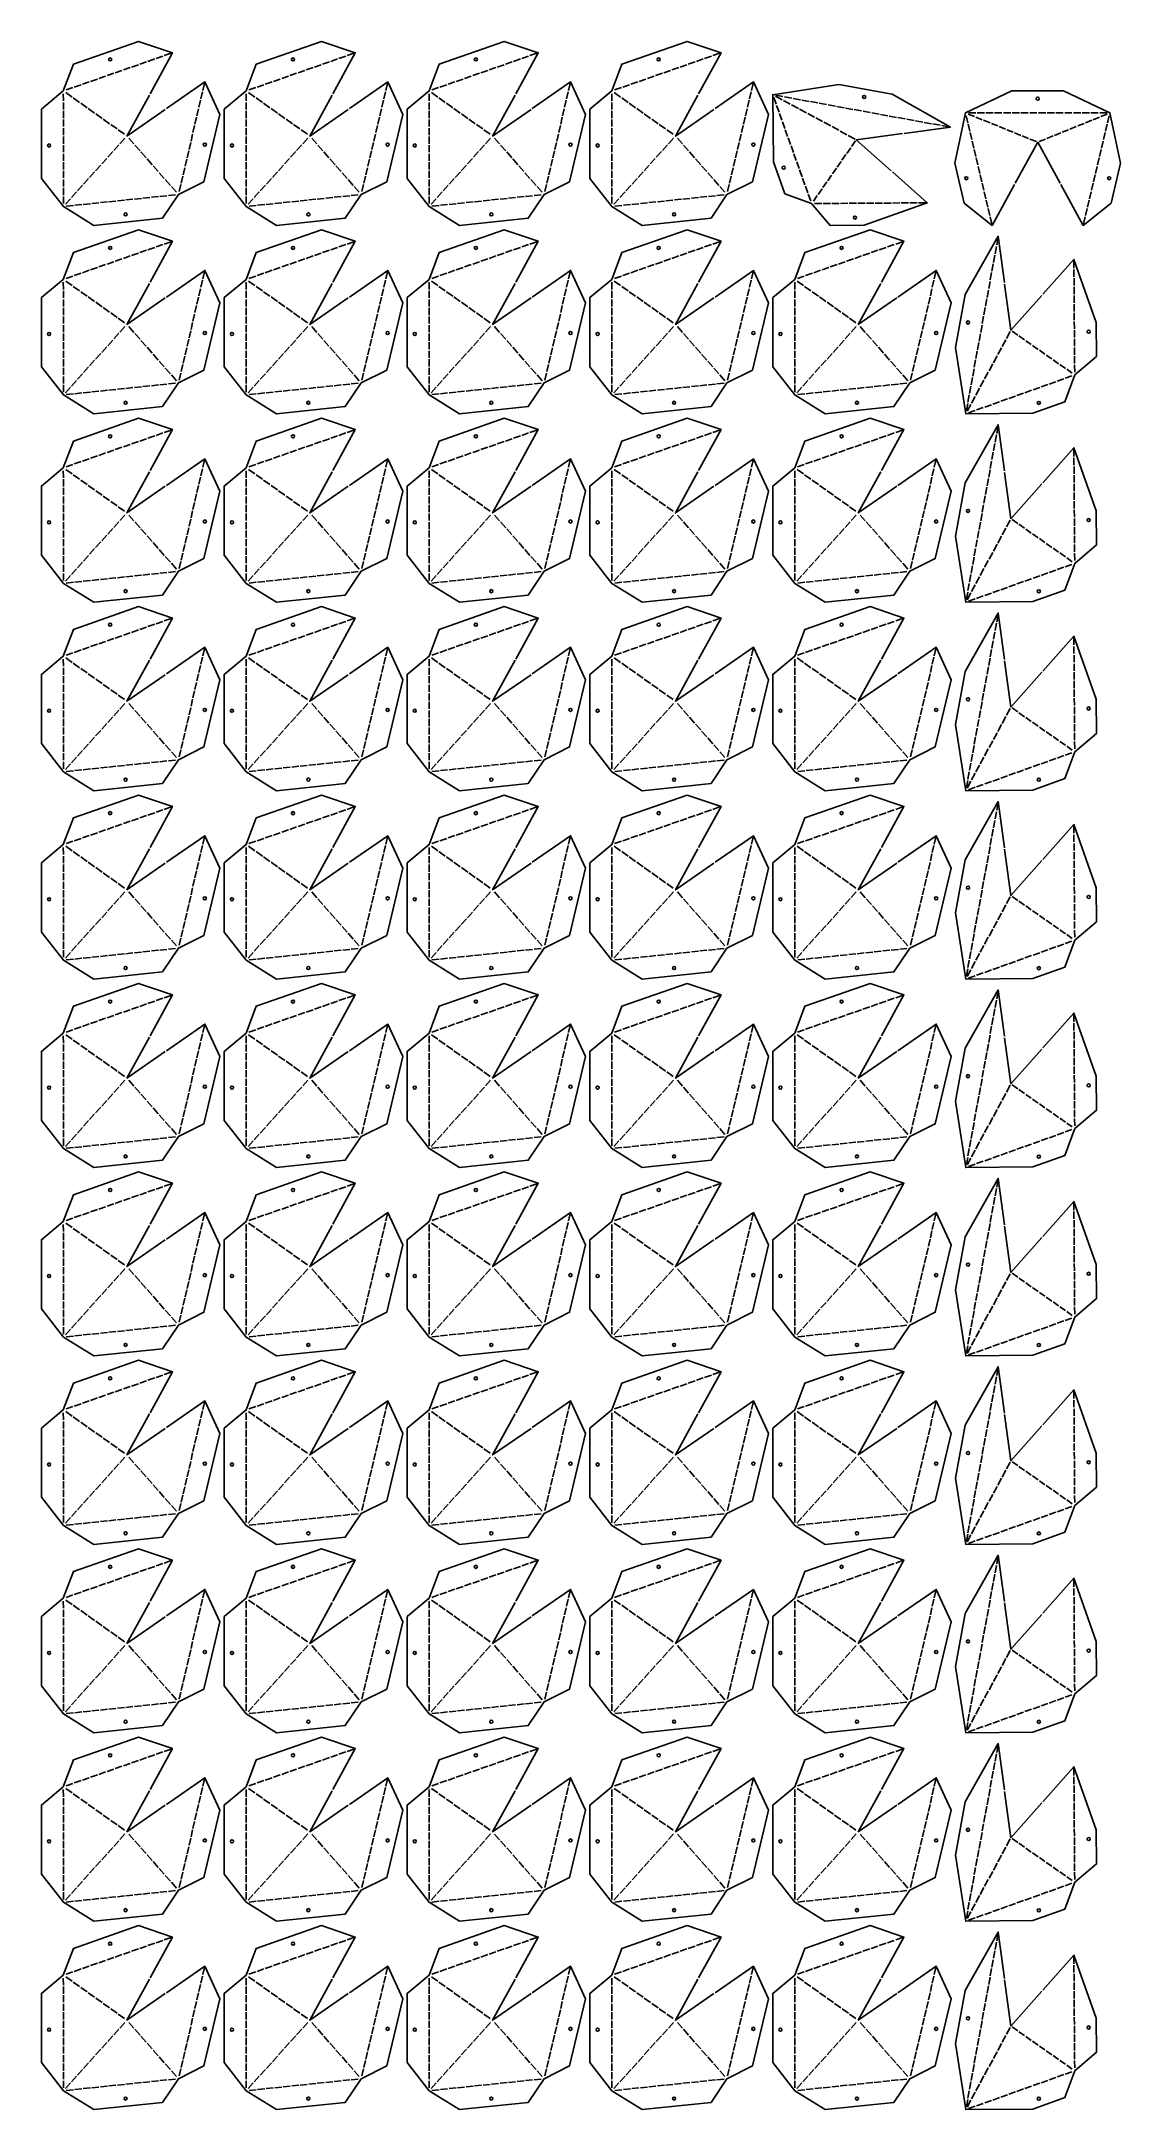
# Model space of a CAD drawing. Header units: millimetres. Extents: x 10 to 1485, y 10 to 2838.
import ezdxf

# ---------------------------------------------------------------- set-up
doc = ezdxf.new("R2010")
doc.units = ezdxf.units.MM
doc.layers.add('CUT', color=1, linetype='CONTINUOUS')

msp = doc.modelspace()

# ---------------------------------------------------------------- linework, layer by layer
at = {"layer": 'CUT'}
for p, q in [((131.351, 2802.082), (122.055, 2798.831)), ((142.535, 2805.992), (133.239, 2802.742)), ((153.72, 2809.903), (144.423, 2806.652)), ((164.904, 2813.813), (155.608, 2810.563)), ((176.089, 2817.723), (166.792, 2814.473)), ((187.273, 2821.634), (177.977, 2818.383)), ((381.224, 2802.082), (371.928, 2798.831)), ((392.409, 2805.992), (383.112, 2802.742)), ((403.593, 2809.903), (394.297, 2806.652)), ((414.778, 2813.813), (405.481, 2810.563)), ((425.962, 2817.723), (416.666, 2814.473)), ((437.146, 2821.634), (427.85, 2818.383)), ((631.098, 2802.082), (621.801, 2798.831)), ((642.282, 2805.992), (632.986, 2802.742)), ((653.467, 2809.903), (644.17, 2806.652)), ((664.651, 2813.813), (655.354, 2810.563)), ((675.835, 2817.723), (666.539, 2814.473)), ((687.02, 2821.634), (677.723, 2818.383)), ((880.971, 2802.082), (871.675, 2798.831)), ((892.156, 2805.992), (882.859, 2802.742)), ((903.34, 2809.903), (894.043, 2806.652)), ((914.524, 2813.813), (905.228, 2810.563)), ((925.709, 2817.723), (916.412, 2814.473)), ((936.893, 2821.634), (927.597, 2818.383)), ((53.06, 2774.709), (43.764, 2771.458)), ((64.245, 2778.619), (54.948, 2775.369)), ((75.429, 2782.529), (66.132, 2779.279)), ((86.613, 2786.44), (77.317, 2783.19)), ((97.798, 2790.35), (88.501, 2787.1)), ((108.982, 2794.261), (99.686, 2791.01)), ((120.167, 2798.171), (110.87, 2794.921)), ((230.793, 2770.828), (233.054, 2780.413)), ((302.933, 2774.709), (293.637, 2771.458)), ((314.118, 2778.619), (304.821, 2775.369)), ((325.302, 2782.529), (316.006, 2779.279)), ((336.487, 2786.44), (327.19, 2783.19)), ((347.671, 2790.35), (338.375, 2787.1)), ((358.856, 2794.261), (349.559, 2791.01)), ((370.04, 2798.171), (360.743, 2794.921)), ((480.666, 2770.828), (482.927, 2780.413)), ((552.807, 2774.709), (543.51, 2771.458)), ((563.991, 2778.619), (554.695, 2775.369)), ((575.176, 2782.529), (565.879, 2779.279)), ((586.36, 2786.44), (577.064, 2783.19)), ((597.545, 2790.35), (588.248, 2787.1)), ((608.729, 2794.261), (599.432, 2791.01)), ((619.913, 2798.171), (610.617, 2794.921)), ((730.539, 2770.828), (732.8, 2780.413)), ((802.68, 2774.709), (793.384, 2771.458)), ((813.865, 2778.619), (804.568, 2775.369)), ((825.049, 2782.529), (815.753, 2779.279)), ((836.233, 2786.44), (826.937, 2783.19)), ((847.418, 2790.35), (838.121, 2787.1)), ((858.602, 2794.261), (849.306, 2791.01)), ((869.787, 2798.171), (860.49, 2794.921)), ((980.413, 2770.828), (982.674, 2780.413)), ((39.99, 2766.138), (39.994, 2756.444)), ((39.995, 2754.444), (40, 2744.749)), ((51.867, 2761.711), (43.25, 2767.824)), ((62.115, 2754.442), (53.498, 2760.554)), ((72.363, 2747.173), (63.746, 2753.285)), ((82.611, 2739.903), (73.994, 2746.015)), ((222.633, 2736.232), (224.894, 2745.817)), ((225.353, 2747.764), (227.614, 2757.349)), ((228.073, 2759.296), (230.334, 2768.881)), ((289.863, 2766.138), (289.868, 2756.444)), ((289.869, 2754.444), (289.874, 2744.749)), ((301.74, 2761.711), (293.124, 2767.824)), ((311.988, 2754.442), (303.372, 2760.554)), ((322.236, 2747.173), (313.619, 2753.285)), ((332.484, 2739.903), (323.867, 2746.015)), ((472.506, 2736.232), (474.767, 2745.817)), ((475.226, 2747.764), (477.487, 2757.349)), ((477.946, 2759.296), (480.207, 2768.881)), ((539.736, 2766.138), (539.741, 2756.444)), ((539.742, 2754.444), (539.747, 2744.749)), ((551.614, 2761.711), (542.997, 2767.824)), ((561.862, 2754.442), (553.245, 2760.554)), ((572.109, 2747.173), (563.493, 2753.285)), ((582.357, 2739.903), (573.741, 2746.015)), ((722.38, 2736.232), (724.641, 2745.817)), ((725.1, 2747.764), (727.36, 2757.349)), ((727.82, 2759.296), (730.08, 2768.881)), ((789.61, 2766.138), (789.615, 2756.444)), ((789.616, 2754.444), (789.62, 2744.749)), ((801.487, 2761.711), (792.87, 2767.824)), ((811.735, 2754.442), (803.118, 2760.554)), ((821.983, 2747.173), (813.366, 2753.285)), ((832.231, 2739.903), (823.614, 2746.015)), ((972.253, 2736.232), (974.514, 2745.817)), ((974.973, 2747.764), (977.234, 2757.349)), ((977.693, 2759.296), (979.954, 2768.881)), ((1010.839, 2761.143), (1014.101, 2752.014)), ((1022.323, 2757.999), (1013.015, 2763.013)), ((1023.403, 2762.369), (1013.428, 2764.191)), ((1014.774, 2750.13), (1018.036, 2741.001)), ((1033.391, 2752.037), (1024.083, 2757.05)), ((1035.346, 2760.188), (1025.371, 2762.01)), ((1044.459, 2746.074), (1035.152, 2751.088)), ((1047.288, 2758.007), (1037.313, 2759.829)), ((1055.527, 2740.112), (1046.22, 2745.126)), ((1059.23, 2755.826), (1049.255, 2757.648)), ((1071.173, 2753.645), (1061.198, 2755.467)), ((1083.115, 2751.464), (1073.14, 2753.285)), ((1095.058, 2749.282), (1085.083, 2751.104)), ((1107, 2747.101), (1097.025, 2748.923)), ((1118.942, 2744.92), (1108.967, 2746.742)), ((1130.885, 2742.739), (1120.91, 2744.561)), ((40.001, 2742.749), (40.006, 2733.055)), ((40.007, 2731.055), (40.012, 2721.36)), ((40.013, 2719.36), (40.017, 2709.666)), ((92.859, 2732.634), (84.242, 2738.746)), ((103.106, 2725.364), (94.49, 2731.476)), ((113.354, 2718.095), (104.738, 2724.207)), ((123.602, 2710.825), (114.986, 2716.938)), ((217.193, 2713.168), (219.454, 2722.753)), ((219.913, 2724.7), (222.174, 2734.285)), ((289.875, 2742.749), (289.879, 2733.055)), ((289.88, 2731.055), (289.885, 2721.36)), ((289.886, 2719.36), (289.891, 2709.666)), ((342.732, 2732.634), (334.115, 2738.746)), ((352.98, 2725.364), (344.363, 2731.476)), ((363.228, 2718.095), (354.611, 2724.207)), ((373.476, 2710.825), (364.859, 2716.938)), ((467.066, 2713.168), (469.327, 2722.753)), ((469.786, 2724.7), (472.047, 2734.285)), ((539.748, 2742.749), (539.753, 2733.055)), ((539.754, 2731.055), (539.758, 2721.36)), ((539.759, 2719.36), (539.764, 2709.666)), ((592.605, 2732.634), (583.989, 2738.746)), ((602.853, 2725.364), (594.237, 2731.476)), ((613.101, 2718.095), (604.484, 2724.207)), ((623.349, 2710.825), (614.732, 2716.938)), ((716.94, 2713.168), (719.201, 2722.753)), ((719.66, 2724.7), (721.921, 2734.285)), ((789.621, 2742.749), (789.626, 2733.055)), ((789.627, 2731.055), (789.632, 2721.36)), ((789.633, 2719.36), (789.637, 2709.666)), ((842.479, 2732.634), (833.862, 2738.746)), ((852.727, 2725.364), (844.11, 2731.476)), ((862.974, 2718.095), (854.358, 2724.207)), ((873.222, 2710.825), (864.606, 2716.938)), ((966.813, 2713.168), (969.074, 2722.753)), ((969.533, 2724.7), (971.794, 2734.285)), ((1018.709, 2739.118), (1021.971, 2729.988)), ((1022.644, 2728.105), (1025.905, 2718.976)), ((1026.578, 2717.092), (1029.84, 2707.963)), ((1066.596, 2734.15), (1057.288, 2739.164)), ((1077.664, 2728.188), (1068.356, 2733.201)), ((1088.732, 2722.225), (1079.425, 2727.239)), ((1099.801, 2716.263), (1090.493, 2721.277)), ((1110.869, 2710.301), (1101.561, 2715.314)), ((1142.827, 2740.558), (1132.852, 2742.38)), ((1154.769, 2738.377), (1144.794, 2740.199)), ((1166.712, 2736.196), (1156.737, 2738.017)), ((1178.654, 2734.014), (1168.679, 2735.836)), ((1190.597, 2731.833), (1180.622, 2733.655)), ((1202.539, 2729.652), (1192.564, 2731.474)), ((1214.481, 2727.471), (1204.506, 2729.293)), ((1226.424, 2725.29), (1216.449, 2727.112)), ((1238.366, 2723.109), (1228.391, 2724.931)), ((1250.308, 2720.928), (1240.333, 2722.749)), ((1273.778, 2736.162), (1276.047, 2726.579)), ((1276.508, 2724.633), (1278.777, 2715.049)), ((1285.267, 2735.026), (1276.564, 2738.553)), ((1286.821, 2740.055), (1276.856, 2740.055)), ((1295.824, 2730.749), (1287.121, 2734.275)), ((1298.786, 2740.055), (1288.821, 2740.055)), ((1306.381, 2726.471), (1297.678, 2729.997)), ((1310.751, 2740.055), (1300.786, 2740.055)), ((1316.938, 2722.193), (1308.234, 2725.72)), ((1322.716, 2740.055), (1312.751, 2740.055)), ((1327.495, 2717.916), (1318.791, 2721.442)), ((1334.681, 2740.055), (1324.716, 2740.055)), ((1338.052, 2713.638), (1329.348, 2717.165)), ((1346.646, 2740.055), (1336.681, 2740.055)), ((1358.611, 2740.055), (1348.646, 2740.055)), ((1370.576, 2740.055), (1360.611, 2740.055)), ((1382.541, 2740.055), (1372.576, 2740.055)), ((1394.506, 2740.055), (1384.541, 2740.055)), ((1406.471, 2740.055), (1396.506, 2740.055)), ((1405.1, 2713.638), (1413.803, 2717.165)), ((1418.436, 2740.055), (1408.471, 2740.055)), ((1415.657, 2717.916), (1424.36, 2721.442)), ((1430.4, 2740.055), (1420.436, 2740.055)), ((1426.214, 2722.193), (1434.917, 2725.72)), ((1442.365, 2740.055), (1432.4, 2740.055)), ((1436.771, 2726.471), (1445.474, 2729.997)), ((1454.33, 2740.055), (1444.365, 2740.055)), ((1447.328, 2730.749), (1456.031, 2734.275)), ((1466.295, 2740.055), (1456.33, 2740.055)), ((1457.885, 2735.026), (1466.588, 2738.553)), ((1464.375, 2715.049), (1466.644, 2724.633)), ((1467.104, 2726.579), (1469.374, 2736.162)), ((40.018, 2707.666), (40.023, 2697.971)), ((40.024, 2695.971), (40.029, 2686.277)), ((107.631, 2687.15), (100.691, 2679.442)), ((115.91, 2696.344), (108.97, 2688.636)), ((124.188, 2705.538), (117.248, 2697.83)), ((129.507, 2705.508), (136.487, 2697.578)), ((137.808, 2696.076), (144.788, 2688.146)), ((146.109, 2686.644), (153.089, 2678.714)), ((209.033, 2678.572), (211.294, 2688.158)), ((211.753, 2690.104), (214.014, 2699.69)), ((214.473, 2701.636), (216.734, 2711.222)), ((289.892, 2707.666), (289.896, 2697.971)), ((289.897, 2695.971), (289.902, 2686.277)), ((357.505, 2687.15), (350.564, 2679.442)), ((365.783, 2696.344), (358.843, 2688.636)), ((374.062, 2705.538), (367.121, 2697.83)), ((379.381, 2705.508), (386.36, 2697.578)), ((387.682, 2696.076), (394.661, 2688.146)), ((395.982, 2686.644), (402.962, 2678.714)), ((458.907, 2678.572), (461.168, 2688.158)), ((461.627, 2690.104), (463.887, 2699.69)), ((464.347, 2701.636), (466.607, 2711.222)), ((539.765, 2707.666), (539.77, 2697.971)), ((539.771, 2695.971), (539.775, 2686.277)), ((607.378, 2687.15), (600.438, 2679.442)), ((615.657, 2696.344), (608.716, 2688.636)), ((623.935, 2705.538), (616.995, 2697.83)), ((629.254, 2705.508), (636.234, 2697.578)), ((637.555, 2696.076), (644.535, 2688.146)), ((645.856, 2686.644), (652.835, 2678.714)), ((708.78, 2678.572), (711.041, 2688.158)), ((711.5, 2690.104), (713.761, 2699.69)), ((714.22, 2701.636), (716.481, 2711.222)), ((789.638, 2707.666), (789.643, 2697.971)), ((789.644, 2695.971), (789.649, 2686.277)), ((857.251, 2687.15), (850.311, 2679.442)), ((865.53, 2696.344), (858.59, 2688.636)), ((873.808, 2705.538), (866.868, 2697.83)), ((879.128, 2705.508), (886.107, 2697.578)), ((887.428, 2696.076), (894.408, 2688.146)), ((895.729, 2686.644), (902.709, 2678.714)), ((958.653, 2678.572), (960.914, 2688.158)), ((961.373, 2690.104), (963.634, 2699.69)), ((964.093, 2701.636), (966.354, 2711.222)), ((1030.513, 2706.08), (1033.775, 2696.95)), ((1034.448, 2695.067), (1037.71, 2685.938)), ((1116.025, 2692.416), (1110.644, 2684.72)), ((1121.937, 2704.338), (1112.63, 2709.352)), ((1122.552, 2701.751), (1117.171, 2694.055)), ((1279.238, 2713.103), (1281.507, 2703.52)), ((1281.968, 2701.574), (1284.237, 2691.99)), ((1284.698, 2690.044), (1286.967, 2680.461)), ((1348.608, 2709.361), (1339.905, 2712.887)), ((1359.165, 2705.083), (1350.462, 2708.61)), ((1369.722, 2700.806), (1361.019, 2704.332)), ((1373.429, 2700.806), (1382.133, 2704.332)), ((1383.986, 2705.083), (1392.69, 2708.61)), ((1394.543, 2709.361), (1403.247, 2712.887)), ((1456.185, 2680.461), (1458.454, 2690.044)), ((1458.915, 2691.99), (1461.184, 2701.574)), ((1461.645, 2703.52), (1463.914, 2713.103)), ((40.03, 2684.277), (40.034, 2674.582)), ((40.035, 2672.582), (40.04, 2662.888)), ((40.041, 2660.888), (40.046, 2651.193)), ((82.796, 2659.567), (75.856, 2651.859)), ((91.074, 2668.762), (84.134, 2661.054)), ((99.353, 2677.956), (92.413, 2670.248)), ((154.41, 2677.213), (161.389, 2669.282)), ((162.711, 2667.781), (169.69, 2659.85)), ((171.012, 2658.349), (177.991, 2650.418)), ((203.594, 2655.509), (205.854, 2665.094)), ((206.313, 2667.041), (208.574, 2676.626)), ((289.903, 2684.277), (289.908, 2674.582)), ((289.909, 2672.582), (289.914, 2662.888)), ((289.914, 2660.888), (289.919, 2651.193)), ((332.669, 2659.567), (325.729, 2651.859)), ((340.948, 2668.762), (334.007, 2661.054)), ((349.226, 2677.956), (342.286, 2670.248)), ((404.283, 2677.213), (411.263, 2669.282)), ((412.584, 2667.781), (419.564, 2659.85)), ((420.885, 2658.349), (427.864, 2650.418)), ((453.467, 2655.509), (455.728, 2665.094)), ((456.187, 2667.041), (458.448, 2676.626)), ((539.776, 2684.277), (539.781, 2674.582)), ((539.782, 2672.582), (539.787, 2662.888)), ((539.788, 2660.888), (539.793, 2651.193)), ((582.542, 2659.567), (575.602, 2651.859)), ((590.821, 2668.762), (583.881, 2661.054)), ((599.099, 2677.956), (592.159, 2670.248)), ((654.157, 2677.213), (661.136, 2669.282)), ((662.457, 2667.781), (669.437, 2659.85)), ((670.758, 2658.349), (677.738, 2650.418)), ((703.34, 2655.509), (705.601, 2665.094)), ((706.06, 2667.041), (708.321, 2676.626)), ((789.65, 2684.277), (789.655, 2674.582)), ((789.656, 2672.582), (789.66, 2662.888)), ((789.661, 2660.888), (789.666, 2651.193)), ((832.416, 2659.567), (825.476, 2651.859)), ((840.694, 2668.762), (833.754, 2661.054)), ((848.973, 2677.956), (842.033, 2670.248)), ((904.03, 2677.213), (911.01, 2669.282)), ((912.331, 2667.781), (919.31, 2659.85)), ((920.632, 2658.349), (927.611, 2650.418)), ((953.214, 2655.509), (955.474, 2665.094)), ((955.934, 2667.041), (958.194, 2676.626)), ((1038.383, 2684.054), (1041.644, 2674.925)), ((1042.317, 2673.042), (1045.579, 2663.913)), ((1046.252, 2662.029), (1049.514, 2652.9)), ((1096.444, 2664.41), (1091.064, 2656.714)), ((1102.971, 2673.745), (1097.59, 2666.049)), ((1109.498, 2683.08), (1104.117, 2675.384)), ((1287.428, 2678.515), (1289.697, 2668.931)), ((1290.158, 2666.985), (1292.427, 2657.402)), ((1450.725, 2657.402), (1452.994, 2666.985)), ((1453.455, 2668.931), (1455.724, 2678.515)), ((40.047, 2649.193), (40.052, 2639.499)), ((40.053, 2637.499), (40.057, 2627.804)), ((57.96, 2631.985), (51.02, 2624.277)), ((66.239, 2641.179), (59.298, 2633.471)), ((74.517, 2650.373), (67.577, 2642.665)), ((179.312, 2648.917), (186.292, 2640.986)), ((187.613, 2639.485), (194.593, 2631.554)), ((198.154, 2632.445), (200.414, 2642.03)), ((200.874, 2643.977), (203.134, 2653.562)), ((289.92, 2649.193), (289.925, 2639.499)), ((289.926, 2637.499), (289.931, 2627.804)), ((307.834, 2631.985), (300.893, 2624.277)), ((316.112, 2641.179), (309.172, 2633.471)), ((324.391, 2650.373), (317.45, 2642.665)), ((429.186, 2648.917), (436.165, 2640.986)), ((437.487, 2639.485), (444.466, 2631.554)), ((448.027, 2632.445), (450.288, 2642.03)), ((450.747, 2643.977), (453.008, 2653.562)), ((539.794, 2649.193), (539.798, 2639.499)), ((539.799, 2637.499), (539.804, 2627.804)), ((557.707, 2631.985), (550.767, 2624.277)), ((565.985, 2641.179), (559.045, 2633.471)), ((574.264, 2650.373), (567.324, 2642.665)), ((679.059, 2648.917), (686.039, 2640.986)), ((687.36, 2639.485), (694.339, 2631.554)), ((697.9, 2632.445), (700.161, 2642.03)), ((700.62, 2643.977), (702.881, 2653.562)), ((789.667, 2649.193), (789.672, 2639.499)), ((789.673, 2637.499), (789.677, 2627.804)), ((807.58, 2631.985), (800.64, 2624.277)), ((815.859, 2641.179), (808.919, 2633.471)), ((824.137, 2650.373), (817.197, 2642.665)), ((928.933, 2648.917), (935.912, 2640.986)), ((937.233, 2639.485), (944.213, 2631.554)), ((947.774, 2632.445), (950.035, 2642.03)), ((950.494, 2643.977), (952.754, 2653.562)), ((1050.187, 2651.017), (1053.449, 2641.887)), ((1054.122, 2640.004), (1057.383, 2630.875)), ((1076.864, 2636.405), (1071.483, 2628.709)), ((1083.391, 2645.74), (1078.01, 2638.044)), ((1089.918, 2655.075), (1084.537, 2647.379)), ((1292.888, 2655.456), (1295.157, 2645.872)), ((1295.618, 2643.926), (1297.887, 2634.343)), ((1298.348, 2632.397), (1300.617, 2622.813)), ((1442.535, 2622.813), (1444.804, 2632.397)), ((1445.265, 2634.343), (1447.534, 2643.926)), ((1447.995, 2645.872), (1450.264, 2655.456)), ((40.058, 2625.804), (40.063, 2616.11)), ((49.682, 2622.79), (42.741, 2615.083)), ((44.043, 2612.526), (53.685, 2613.535)), ((55.674, 2613.743), (65.316, 2614.752)), ((67.305, 2614.96), (76.947, 2615.968)), ((78.936, 2616.176), (88.578, 2617.185)), ((90.567, 2617.393), (100.209, 2618.402)), ((102.198, 2618.61), (111.84, 2619.618)), ((113.829, 2619.827), (123.471, 2620.835)), ((125.46, 2621.043), (135.102, 2622.052)), ((137.091, 2622.26), (146.733, 2623.269)), ((148.722, 2623.477), (158.364, 2624.485)), ((160.353, 2624.693), (169.995, 2625.702)), ((171.984, 2625.91), (181.626, 2626.919)), ((183.615, 2627.127), (193.257, 2628.135)), ((289.932, 2625.804), (289.936, 2616.11)), ((299.555, 2622.79), (292.615, 2615.083)), ((293.917, 2612.526), (303.558, 2613.535)), ((305.548, 2613.743), (315.189, 2614.752)), ((317.179, 2614.96), (326.82, 2615.968)), ((328.81, 2616.176), (338.451, 2617.185)), ((340.441, 2617.393), (350.082, 2618.402)), ((352.072, 2618.61), (361.713, 2619.618)), ((363.703, 2619.827), (373.344, 2620.835)), ((375.334, 2621.043), (384.975, 2622.052)), ((386.965, 2622.26), (396.606, 2623.269)), ((398.596, 2623.477), (408.237, 2624.485)), ((410.227, 2624.693), (419.868, 2625.702)), ((421.858, 2625.91), (431.499, 2626.919)), ((433.489, 2627.127), (443.13, 2628.135)), ((539.805, 2625.804), (539.81, 2616.11)), ((549.428, 2622.79), (542.488, 2615.083)), ((543.79, 2612.526), (553.432, 2613.535)), ((555.421, 2613.743), (565.063, 2614.752)), ((567.052, 2614.96), (576.694, 2615.968)), ((578.683, 2616.176), (588.325, 2617.185)), ((590.314, 2617.393), (599.956, 2618.402)), ((601.945, 2618.61), (611.587, 2619.618)), ((613.576, 2619.827), (623.218, 2620.835)), ((625.207, 2621.043), (634.849, 2622.052)), ((636.838, 2622.26), (646.48, 2623.269)), ((648.469, 2623.477), (658.111, 2624.485)), ((660.1, 2624.693), (669.742, 2625.702)), ((671.731, 2625.91), (681.373, 2626.919)), ((683.362, 2627.127), (693.004, 2628.135)), ((789.678, 2625.804), (789.683, 2616.11)), ((799.302, 2622.79), (792.362, 2615.083)), ((793.663, 2612.526), (803.305, 2613.535)), ((805.294, 2613.743), (814.936, 2614.752)), ((816.925, 2614.96), (826.567, 2615.968)), ((828.556, 2616.176), (838.198, 2617.185)), ((840.187, 2617.393), (849.829, 2618.402)), ((851.818, 2618.61), (861.46, 2619.618)), ((863.449, 2619.827), (873.091, 2620.835)), ((875.08, 2621.043), (884.722, 2622.052)), ((886.711, 2622.26), (896.353, 2623.269)), ((898.342, 2623.477), (907.984, 2624.485)), ((909.973, 2624.693), (919.615, 2625.702)), ((921.604, 2625.91), (931.246, 2626.919)), ((933.235, 2627.127), (942.877, 2628.135)), ((1058.056, 2628.991), (1061.318, 2619.862)), ((1070.337, 2627.069), (1064.956, 2619.373)), ((1066.664, 2616.124), (1076.512, 2616.196)), ((1078.512, 2616.211), (1088.36, 2616.283)), ((1090.36, 2616.297), (1100.208, 2616.369)), ((1102.208, 2616.384), (1112.056, 2616.456)), ((1114.056, 2616.47), (1123.904, 2616.542)), ((1125.904, 2616.557), (1135.752, 2616.629)), ((1137.752, 2616.643), (1147.6, 2616.715)), ((1149.6, 2616.73), (1159.448, 2616.802)), ((1161.448, 2616.816), (1171.296, 2616.888)), ((1173.296, 2616.903), (1183.144, 2616.975)), ((1185.144, 2616.989), (1194.992, 2617.061)), ((1196.992, 2617.076), (1206.84, 2617.147)), ((1208.84, 2617.162), (1218.688, 2617.234)), ((1301.078, 2620.867), (1303.347, 2611.284)), ((1303.808, 2609.337), (1306.077, 2599.754)), ((1437.075, 2599.754), (1439.344, 2609.337)), ((1439.805, 2611.284), (1442.074, 2620.867)), ((1306.537, 2597.808), (1308.807, 2588.225)), ((1434.345, 2588.225), (1436.614, 2597.808)), ((142.535, 2548.364), (133.239, 2545.114)), ((153.72, 2552.275), (144.423, 2549.024)), ((164.904, 2556.185), (155.608, 2552.935)), ((176.089, 2560.096), (166.792, 2556.845)), ((187.273, 2564.006), (177.977, 2560.756)), ((392.409, 2548.364), (383.112, 2545.114)), ((403.593, 2552.275), (394.297, 2549.024)), ((414.778, 2556.185), (405.481, 2552.935)), ((425.962, 2560.096), (416.666, 2556.845)), ((437.146, 2564.006), (427.85, 2560.756)), ((642.282, 2548.364), (632.986, 2545.114)), ((653.467, 2552.275), (644.17, 2549.024)), ((664.651, 2556.185), (655.354, 2552.935)), ((675.835, 2560.096), (666.539, 2556.845)), ((687.02, 2564.006), (677.723, 2560.756)), ((892.156, 2548.364), (882.859, 2545.114)), ((903.34, 2552.275), (894.043, 2549.024)), ((914.524, 2556.185), (905.228, 2552.935)), ((925.709, 2560.096), (916.412, 2556.845)), ((936.893, 2564.006), (927.597, 2560.756)), ((1142.029, 2548.364), (1132.732, 2545.114)), ((1153.213, 2552.275), (1143.917, 2549.024)), ((1164.398, 2556.185), (1155.101, 2552.935)), ((1175.582, 2560.096), (1166.286, 2556.845)), ((1186.767, 2564.006), (1177.47, 2560.756)), ((1312.953, 2545.581), (1311.131, 2535.606)), ((1315.134, 2557.523), (1313.312, 2547.548)), ((1317.315, 2569.466), (1315.494, 2559.491)), ((53.06, 2517.081), (43.764, 2513.83)), ((64.245, 2520.991), (54.948, 2517.741)), ((75.429, 2524.902), (66.132, 2521.651)), ((86.613, 2528.812), (77.317, 2525.562)), ((97.798, 2532.722), (88.501, 2529.472)), ((108.982, 2536.633), (99.686, 2533.383)), ((120.167, 2540.543), (110.87, 2537.293)), ((131.351, 2544.454), (122.055, 2541.203)), ((230.793, 2513.2), (233.054, 2522.785)), ((302.933, 2517.081), (293.637, 2513.83)), ((314.118, 2520.991), (304.821, 2517.741)), ((325.302, 2524.902), (316.006, 2521.651)), ((336.487, 2528.812), (327.19, 2525.562)), ((347.671, 2532.722), (338.375, 2529.472)), ((358.856, 2536.633), (349.559, 2533.383)), ((370.04, 2540.543), (360.743, 2537.293)), ((381.224, 2544.454), (371.928, 2541.203)), ((480.666, 2513.2), (482.927, 2522.785)), ((552.807, 2517.081), (543.51, 2513.83)), ((563.991, 2520.991), (554.695, 2517.741)), ((575.176, 2524.902), (565.879, 2521.651)), ((586.36, 2528.812), (577.064, 2525.562)), ((597.545, 2532.722), (588.248, 2529.472)), ((608.729, 2536.633), (599.432, 2533.383)), ((619.913, 2540.543), (610.617, 2537.293)), ((631.098, 2544.454), (621.801, 2541.203)), ((730.539, 2513.2), (732.8, 2522.785)), ((802.68, 2517.081), (793.384, 2513.83)), ((813.865, 2520.991), (804.568, 2517.741)), ((825.049, 2524.902), (815.753, 2521.651)), ((836.233, 2528.812), (826.937, 2525.562)), ((847.418, 2532.722), (838.121, 2529.472)), ((858.602, 2536.633), (849.306, 2533.383)), ((869.787, 2540.543), (860.49, 2537.293)), ((880.971, 2544.454), (871.675, 2541.203)), ((980.413, 2513.2), (982.674, 2522.785)), ((1052.554, 2517.081), (1043.257, 2513.83)), ((1063.738, 2520.991), (1054.442, 2517.741)), ((1074.922, 2524.902), (1065.626, 2521.651)), ((1086.107, 2528.812), (1076.81, 2525.562)), ((1097.291, 2532.722), (1087.995, 2529.472)), ((1108.476, 2536.633), (1099.179, 2533.383)), ((1119.66, 2540.543), (1110.364, 2537.293)), ((1130.844, 2544.454), (1121.548, 2541.203)), ((1230.286, 2513.2), (1232.547, 2522.785)), ((1308.591, 2521.696), (1306.769, 2511.721)), ((1310.772, 2533.638), (1308.95, 2523.664)), ((1421.081, 2527.997), (1421.009, 2537.845)), ((1421.167, 2516.149), (1421.095, 2525.997)), ((39.99, 2508.51), (39.994, 2498.816)), ((39.995, 2496.816), (40, 2487.121)), ((51.867, 2504.084), (43.25, 2510.196)), ((62.115, 2496.814), (53.498, 2502.926)), ((72.363, 2489.545), (63.746, 2495.657)), ((225.353, 2490.136), (227.614, 2499.721)), ((228.073, 2501.668), (230.334, 2511.253)), ((289.863, 2508.51), (289.868, 2498.816)), ((289.869, 2496.816), (289.874, 2487.121)), ((301.74, 2504.084), (293.124, 2510.196)), ((311.988, 2496.814), (303.372, 2502.926)), ((322.236, 2489.545), (313.619, 2495.657)), ((475.226, 2490.136), (477.487, 2499.721)), ((477.946, 2501.668), (480.207, 2511.253)), ((539.736, 2508.51), (539.741, 2498.816)), ((539.742, 2496.816), (539.747, 2487.121)), ((551.614, 2504.084), (542.997, 2510.196)), ((561.862, 2496.814), (553.245, 2502.926)), ((572.109, 2489.545), (563.493, 2495.657)), ((725.1, 2490.136), (727.36, 2499.721)), ((727.82, 2501.668), (730.08, 2511.253)), ((789.61, 2508.51), (789.615, 2498.816)), ((789.616, 2496.816), (789.62, 2487.121)), ((801.487, 2504.084), (792.87, 2510.196)), ((811.735, 2496.814), (803.118, 2502.926)), ((821.983, 2489.545), (813.366, 2495.657)), ((974.973, 2490.136), (977.234, 2499.721)), ((977.693, 2501.668), (979.954, 2511.253)), ((1039.483, 2508.51), (1039.488, 2498.816)), ((1039.489, 2496.816), (1039.494, 2487.121)), ((1051.36, 2504.084), (1042.744, 2510.196)), ((1061.608, 2496.814), (1052.992, 2502.926)), ((1071.856, 2489.545), (1063.24, 2495.657)), ((1224.846, 2490.136), (1227.107, 2499.721)), ((1227.566, 2501.668), (1229.827, 2511.253)), ((1304.229, 2497.811), (1302.407, 2487.836)), ((1306.41, 2509.754), (1304.588, 2499.779)), ((1421.254, 2504.301), (1421.182, 2514.149)), ((1421.34, 2492.453), (1421.268, 2502.301)), ((1421.427, 2480.605), (1421.355, 2490.453)), ((40.001, 2485.121), (40.006, 2475.427)), ((40.007, 2473.427), (40.012, 2463.732)), ((40.013, 2461.732), (40.017, 2452.038)), ((82.611, 2482.275), (73.994, 2488.388)), ((92.859, 2475.006), (84.242, 2481.118)), ((103.106, 2467.736), (94.49, 2473.849)), ((113.354, 2460.467), (104.738, 2466.579)), ((217.193, 2455.54), (219.454, 2465.126)), ((219.913, 2467.072), (222.174, 2476.657)), ((222.633, 2478.604), (224.894, 2488.189)), ((289.875, 2485.121), (289.879, 2475.427)), ((289.88, 2473.427), (289.885, 2463.732)), ((289.886, 2461.732), (289.891, 2452.038)), ((332.484, 2482.275), (323.867, 2488.388)), ((342.732, 2475.006), (334.115, 2481.118)), ((352.98, 2467.736), (344.363, 2473.849)), ((363.228, 2460.467), (354.611, 2466.579)), ((467.066, 2455.54), (469.327, 2465.126)), ((469.786, 2467.072), (472.047, 2476.657)), ((472.506, 2478.604), (474.767, 2488.189)), ((539.748, 2485.121), (539.753, 2475.427)), ((539.754, 2473.427), (539.758, 2463.732)), ((539.759, 2461.732), (539.764, 2452.038)), ((582.357, 2482.275), (573.741, 2488.388)), ((592.605, 2475.006), (583.989, 2481.118)), ((602.853, 2467.736), (594.237, 2473.849)), ((613.101, 2460.467), (604.484, 2466.579)), ((716.94, 2455.54), (719.201, 2465.126)), ((719.66, 2467.072), (721.921, 2476.657)), ((722.38, 2478.604), (724.641, 2488.189)), ((789.621, 2485.121), (789.626, 2475.427)), ((789.627, 2473.427), (789.632, 2463.732)), ((789.633, 2461.732), (789.637, 2452.038)), ((832.231, 2482.275), (823.614, 2488.388)), ((842.479, 2475.006), (833.862, 2481.118)), ((852.727, 2467.736), (844.11, 2473.849)), ((862.974, 2460.467), (854.358, 2466.579)), ((966.813, 2455.54), (969.074, 2465.126)), ((969.533, 2467.072), (971.794, 2476.657)), ((972.253, 2478.604), (974.514, 2488.189)), ((1039.495, 2485.121), (1039.499, 2475.427)), ((1039.5, 2473.427), (1039.505, 2463.732)), ((1039.506, 2461.732), (1039.511, 2452.038)), ((1082.104, 2482.275), (1073.487, 2488.388)), ((1092.352, 2475.006), (1083.735, 2481.118)), ((1102.6, 2467.736), (1093.983, 2473.849)), ((1112.848, 2460.467), (1104.231, 2466.579)), ((1216.687, 2455.54), (1218.947, 2465.126)), ((1219.406, 2467.072), (1221.667, 2476.657)), ((1222.126, 2478.604), (1224.387, 2488.189)), ((1297.685, 2461.984), (1295.863, 2452.009)), ((1299.866, 2473.927), (1298.044, 2463.952)), ((1302.047, 2485.869), (1300.226, 2475.894)), ((1421.513, 2468.757), (1421.441, 2478.605)), ((1421.6, 2456.909), (1421.528, 2466.757)), ((40.018, 2450.038), (40.023, 2440.343)), ((40.024, 2438.343), (40.029, 2428.649)), ((115.91, 2438.716), (108.97, 2431.008)), ((123.602, 2453.197), (114.986, 2459.31)), ((124.188, 2447.911), (117.248, 2440.203)), ((129.507, 2447.88), (136.487, 2439.95)), ((137.808, 2438.449), (144.788, 2430.518)), ((211.753, 2432.476), (214.014, 2442.062)), ((214.473, 2444.008), (216.734, 2453.594)), ((289.892, 2450.038), (289.896, 2440.343)), ((289.897, 2438.343), (289.902, 2428.649)), ((365.783, 2438.716), (358.843, 2431.008)), ((373.476, 2453.197), (364.859, 2459.31)), ((374.062, 2447.911), (367.121, 2440.203)), ((379.381, 2447.88), (386.36, 2439.95)), ((387.682, 2438.449), (394.661, 2430.518)), ((461.627, 2432.476), (463.887, 2442.062)), ((464.347, 2444.008), (466.607, 2453.594)), ((539.765, 2450.038), (539.77, 2440.343)), ((539.771, 2438.343), (539.775, 2428.649)), ((615.657, 2438.716), (608.716, 2431.008)), ((623.349, 2453.197), (614.732, 2459.31)), ((623.935, 2447.911), (616.995, 2440.203)), ((629.254, 2447.88), (636.234, 2439.95)), ((637.555, 2438.449), (644.535, 2430.518)), ((711.5, 2432.476), (713.761, 2442.062)), ((714.22, 2444.008), (716.481, 2453.594)), ((789.638, 2450.038), (789.643, 2440.343)), ((789.644, 2438.343), (789.649, 2428.649)), ((865.53, 2438.716), (858.59, 2431.008)), ((873.222, 2453.197), (864.606, 2459.31)), ((873.808, 2447.911), (866.868, 2440.203)), ((879.128, 2447.88), (886.107, 2439.95)), ((887.428, 2438.449), (894.408, 2430.518)), ((961.373, 2432.476), (963.634, 2442.062)), ((964.093, 2444.008), (966.354, 2453.594)), ((1039.512, 2450.038), (1039.516, 2440.343)), ((1039.517, 2438.343), (1039.522, 2428.649)), ((1115.403, 2438.716), (1108.463, 2431.008)), ((1123.096, 2453.197), (1114.479, 2459.31)), ((1123.682, 2447.911), (1116.741, 2440.203)), ((1129.001, 2447.88), (1135.98, 2439.95)), ((1137.302, 2438.449), (1144.281, 2430.518)), ((1211.247, 2432.476), (1213.508, 2442.062)), ((1213.967, 2444.008), (1216.227, 2453.594)), ((1293.323, 2438.099), (1291.501, 2428.125)), ((1295.504, 2450.042), (1293.682, 2440.067)), ((1333.905, 2441.094), (1328.891, 2431.787)), ((1336.492, 2441.709), (1344.188, 2436.328)), ((1345.827, 2435.182), (1353.523, 2429.801)), ((1421.686, 2445.061), (1421.614, 2454.909)), ((1421.773, 2433.213), (1421.701, 2443.061)), ((40.03, 2426.649), (40.034, 2416.954)), ((40.035, 2414.954), (40.04, 2405.26)), ((91.074, 2411.134), (84.134, 2403.426)), ((99.353, 2420.328), (92.413, 2412.62)), ((107.631, 2429.522), (100.691, 2421.814)), ((146.109, 2429.017), (153.089, 2421.086)), ((154.41, 2419.585), (161.389, 2411.654)), ((162.711, 2410.153), (169.69, 2402.222)), ((203.594, 2397.881), (205.854, 2407.466)), ((206.313, 2409.413), (208.574, 2418.998)), ((209.033, 2420.945), (211.294, 2430.53)), ((289.903, 2426.649), (289.908, 2416.954)), ((289.909, 2414.954), (289.914, 2405.26)), ((340.948, 2411.134), (334.007, 2403.426)), ((349.226, 2420.328), (342.286, 2412.62)), ((357.505, 2429.522), (350.564, 2421.814)), ((395.982, 2429.017), (402.962, 2421.086)), ((404.283, 2419.585), (411.263, 2411.654)), ((412.584, 2410.153), (419.564, 2402.222)), ((453.467, 2397.881), (455.728, 2407.466)), ((456.187, 2409.413), (458.448, 2418.998)), ((458.907, 2420.945), (461.168, 2430.53)), ((539.776, 2426.649), (539.781, 2416.954)), ((539.782, 2414.954), (539.787, 2405.26)), ((590.821, 2411.134), (583.881, 2403.426)), ((599.099, 2420.328), (592.159, 2412.62)), ((607.378, 2429.522), (600.438, 2421.814)), ((645.856, 2429.017), (652.835, 2421.086)), ((654.157, 2419.585), (661.136, 2411.654)), ((662.457, 2410.153), (669.437, 2402.222)), ((703.34, 2397.881), (705.601, 2407.466)), ((706.06, 2409.413), (708.321, 2418.998)), ((708.78, 2420.945), (711.041, 2430.53)), ((789.65, 2426.649), (789.655, 2416.954)), ((789.656, 2414.954), (789.66, 2405.26)), ((840.694, 2411.134), (833.754, 2403.426)), ((848.973, 2420.328), (842.033, 2412.62)), ((857.251, 2429.522), (850.311, 2421.814)), ((895.729, 2429.017), (902.709, 2421.086)), ((904.03, 2419.585), (911.01, 2411.654)), ((912.331, 2410.153), (919.31, 2402.222)), ((953.214, 2397.881), (955.474, 2407.466)), ((955.934, 2409.413), (958.194, 2418.998)), ((958.653, 2420.945), (960.914, 2430.53)), ((1039.523, 2426.649), (1039.528, 2416.954)), ((1039.529, 2414.954), (1039.534, 2405.26)), ((1090.568, 2411.134), (1083.627, 2403.426)), ((1098.846, 2420.328), (1091.906, 2412.62)), ((1107.125, 2429.522), (1100.184, 2421.814)), ((1145.603, 2429.017), (1152.582, 2421.086)), ((1153.903, 2419.585), (1160.883, 2411.654)), ((1162.204, 2410.153), (1169.184, 2402.222)), ((1203.087, 2397.881), (1205.348, 2407.466)), ((1205.807, 2409.413), (1208.068, 2418.998)), ((1208.527, 2420.945), (1210.788, 2430.53)), ((1288.961, 2414.215), (1287.139, 2404.24)), ((1291.142, 2426.157), (1289.32, 2416.182)), ((1316.018, 2407.889), (1311.004, 2398.582)), ((1321.98, 2418.958), (1316.966, 2409.65)), ((1327.942, 2430.026), (1322.929, 2420.719)), ((1355.163, 2428.655), (1362.859, 2423.274)), ((1364.498, 2422.128), (1372.194, 2416.748)), ((1373.833, 2415.602), (1381.529, 2410.221)), ((1383.168, 2409.075), (1390.864, 2403.694)), ((1421.859, 2421.365), (1421.787, 2431.213)), ((1421.946, 2409.517), (1421.874, 2419.365)), ((1422.032, 2397.669), (1421.96, 2407.517)), ((40.041, 2403.26), (40.046, 2393.566)), ((40.047, 2391.566), (40.052, 2381.871)), ((40.053, 2379.871), (40.057, 2370.177)), ((66.239, 2383.551), (59.298, 2375.843)), ((74.517, 2392.745), (67.577, 2385.037)), ((82.796, 2401.939), (75.856, 2394.232)), ((171.012, 2400.721), (177.991, 2392.79)), ((179.312, 2391.289), (186.292, 2383.358)), ((187.613, 2381.857), (194.593, 2373.927)), ((198.154, 2374.817), (200.414, 2384.402)), ((200.874, 2386.349), (203.134, 2395.934)), ((289.914, 2403.26), (289.919, 2393.566)), ((289.92, 2391.566), (289.925, 2381.871)), ((289.926, 2379.871), (289.931, 2370.177)), ((316.112, 2383.551), (309.172, 2375.843)), ((324.391, 2392.745), (317.45, 2385.037)), ((332.669, 2401.939), (325.729, 2394.232)), ((420.885, 2400.721), (427.864, 2392.79)), ((429.186, 2391.289), (436.165, 2383.358)), ((437.487, 2381.857), (444.466, 2373.927)), ((448.027, 2374.817), (450.288, 2384.402)), ((450.747, 2386.349), (453.008, 2395.934)), ((539.788, 2403.26), (539.793, 2393.566)), ((539.794, 2391.566), (539.798, 2381.871)), ((539.799, 2379.871), (539.804, 2370.177)), ((565.985, 2383.551), (559.045, 2375.843)), ((574.264, 2392.745), (567.324, 2385.037)), ((582.542, 2401.939), (575.602, 2394.232)), ((670.758, 2400.721), (677.738, 2392.79)), ((679.059, 2391.289), (686.039, 2383.358)), ((687.36, 2381.857), (694.339, 2373.927)), ((697.9, 2374.817), (700.161, 2384.402)), ((700.62, 2386.349), (702.881, 2395.934)), ((789.661, 2403.26), (789.666, 2393.566)), ((789.667, 2391.566), (789.672, 2381.871)), ((789.673, 2379.871), (789.677, 2370.177)), ((815.859, 2383.551), (808.919, 2375.843)), ((824.137, 2392.745), (817.197, 2385.037)), ((832.416, 2401.939), (825.476, 2394.232)), ((920.632, 2400.721), (927.611, 2392.79)), ((928.933, 2391.289), (935.912, 2383.358)), ((937.233, 2381.857), (944.213, 2373.927)), ((947.774, 2374.817), (950.035, 2384.402)), ((950.494, 2386.349), (952.754, 2395.934)), ((1039.535, 2403.26), (1039.539, 2393.566)), ((1039.54, 2391.566), (1039.545, 2381.871)), ((1039.546, 2379.871), (1039.551, 2370.177)), ((1065.732, 2383.551), (1058.792, 2375.843)), ((1074.011, 2392.745), (1067.07, 2385.037)), ((1082.289, 2401.939), (1075.349, 2394.232)), ((1170.505, 2400.721), (1177.485, 2392.79)), ((1178.806, 2391.289), (1185.785, 2383.358)), ((1187.107, 2381.857), (1194.086, 2373.927)), ((1197.647, 2374.817), (1199.908, 2384.402)), ((1200.367, 2386.349), (1202.628, 2395.934)), ((1282.417, 2378.388), (1280.595, 2368.413)), ((1284.598, 2390.33), (1282.776, 2380.355)), ((1286.779, 2402.272), (1284.958, 2392.297)), ((1304.093, 2385.753), (1299.079, 2376.445)), ((1310.055, 2396.821), (1305.042, 2387.514)), ((1392.503, 2402.548), (1400.199, 2397.167)), ((1398.239, 2373.279), (1407.368, 2376.541)), ((1401.838, 2396.021), (1409.534, 2390.64)), ((1409.252, 2377.213), (1418.381, 2380.475)), ((1411.174, 2389.494), (1418.87, 2384.113)), ((1422.119, 2385.821), (1422.047, 2395.669)), ((40.058, 2368.177), (40.063, 2358.482)), ((49.682, 2365.163), (42.741, 2357.455)), ((44.043, 2354.898), (53.685, 2355.907)), ((57.96, 2374.357), (51.02, 2366.649)), ((55.674, 2356.115), (65.316, 2357.124)), ((67.305, 2357.332), (76.947, 2358.34)), ((78.936, 2358.548), (88.578, 2359.557)), ((90.567, 2359.765), (100.209, 2360.774)), ((102.198, 2360.982), (111.84, 2361.991)), ((113.829, 2362.199), (123.471, 2363.207)), ((125.46, 2363.415), (135.102, 2364.424)), ((137.091, 2364.632), (146.733, 2365.641)), ((148.722, 2365.849), (158.364, 2366.857)), ((160.353, 2367.066), (169.995, 2368.074)), ((171.984, 2368.282), (181.626, 2369.291)), ((183.615, 2369.499), (193.257, 2370.508)), ((289.932, 2368.177), (289.936, 2358.482)), ((299.555, 2365.163), (292.615, 2357.455)), ((293.917, 2354.898), (303.558, 2355.907)), ((307.834, 2374.357), (300.893, 2366.649)), ((305.548, 2356.115), (315.189, 2357.124)), ((317.179, 2357.332), (326.82, 2358.34)), ((328.81, 2358.548), (338.451, 2359.557)), ((340.441, 2359.765), (350.082, 2360.774)), ((352.072, 2360.982), (361.713, 2361.991)), ((363.703, 2362.199), (373.344, 2363.207)), ((375.334, 2363.415), (384.975, 2364.424)), ((386.965, 2364.632), (396.606, 2365.641)), ((398.596, 2365.849), (408.237, 2366.857)), ((410.227, 2367.066), (419.868, 2368.074)), ((421.858, 2368.282), (431.499, 2369.291)), ((433.489, 2369.499), (443.13, 2370.508)), ((539.805, 2368.177), (539.81, 2358.482)), ((549.428, 2365.163), (542.488, 2357.455)), ((543.79, 2354.898), (553.432, 2355.907)), ((557.707, 2374.357), (550.767, 2366.649)), ((555.421, 2356.115), (565.063, 2357.124)), ((567.052, 2357.332), (576.694, 2358.34)), ((578.683, 2358.548), (588.325, 2359.557)), ((590.314, 2359.765), (599.956, 2360.774)), ((601.945, 2360.982), (611.587, 2361.991)), ((613.576, 2362.199), (623.218, 2363.207)), ((625.207, 2363.415), (634.849, 2364.424)), ((636.838, 2364.632), (646.48, 2365.641)), ((648.469, 2365.849), (658.111, 2366.857)), ((660.1, 2367.066), (669.742, 2368.074)), ((671.731, 2368.282), (681.373, 2369.291)), ((683.362, 2369.499), (693.004, 2370.508)), ((789.678, 2368.177), (789.683, 2358.482)), ((799.302, 2365.163), (792.362, 2357.455)), ((793.663, 2354.898), (803.305, 2355.907)), ((807.58, 2374.357), (800.64, 2366.649)), ((805.294, 2356.115), (814.936, 2357.124)), ((816.925, 2357.332), (826.567, 2358.34)), ((828.556, 2358.548), (838.198, 2359.557)), ((840.187, 2359.765), (849.829, 2360.774)), ((851.818, 2360.982), (861.46, 2361.991)), ((863.449, 2362.199), (873.091, 2363.207)), ((875.08, 2363.415), (884.722, 2364.424)), ((886.711, 2364.632), (896.353, 2365.641)), ((898.342, 2365.849), (907.984, 2366.857)), ((909.973, 2367.066), (919.615, 2368.074)), ((921.604, 2368.282), (931.246, 2369.291)), ((933.235, 2369.499), (942.877, 2370.508)), ((1039.552, 2368.177), (1039.556, 2358.482)), ((1049.175, 2365.163), (1042.235, 2357.455)), ((1043.537, 2354.898), (1053.179, 2355.907)), ((1057.454, 2374.357), (1050.513, 2366.649)), ((1055.168, 2356.115), (1064.81, 2357.124)), ((1066.799, 2357.332), (1076.441, 2358.34)), ((1078.43, 2358.548), (1088.072, 2359.557)), ((1090.061, 2359.765), (1099.703, 2360.774)), ((1101.692, 2360.982), (1111.334, 2361.991)), ((1113.323, 2362.199), (1122.965, 2363.207)), ((1124.954, 2363.415), (1134.596, 2364.424)), ((1136.585, 2364.632), (1146.227, 2365.641)), ((1148.216, 2365.849), (1157.858, 2366.857)), ((1159.847, 2367.066), (1169.489, 2368.074)), ((1171.478, 2368.282), (1181.12, 2369.291)), ((1183.109, 2369.499), (1192.751, 2370.508)), ((1278.055, 2354.503), (1276.233, 2344.528)), ((1280.236, 2366.445), (1278.414, 2356.47)), ((1286.206, 2352.548), (1281.192, 2343.24)), ((1292.169, 2363.616), (1287.155, 2354.309)), ((1298.131, 2374.685), (1293.117, 2365.377)), ((1321.151, 2345.735), (1330.28, 2348.997)), ((1332.163, 2349.67), (1341.292, 2352.932)), ((1343.176, 2353.605), (1352.305, 2356.867)), ((1354.189, 2357.54), (1363.318, 2360.802)), ((1365.201, 2361.474), (1374.33, 2364.736)), ((1376.214, 2365.409), (1385.343, 2368.671)), ((1387.226, 2369.344), (1396.356, 2372.606)), ((1275.874, 2342.56), (1274.052, 2332.586)), ((1280.244, 2341.48), (1275.23, 2332.172)), ((1277.1, 2329.996), (1286.229, 2333.258)), ((1288.113, 2333.931), (1297.242, 2337.193)), ((1299.125, 2337.866), (1308.255, 2341.128)), ((1310.138, 2341.801), (1319.267, 2345.063)), ((142.535, 2290.736), (133.239, 2287.486)), ((153.72, 2294.647), (144.423, 2291.396)), ((164.904, 2298.557), (155.608, 2295.307)), ((176.089, 2302.468), (166.792, 2299.217)), ((187.273, 2306.378), (177.977, 2303.128)), ((392.409, 2290.736), (383.112, 2287.486)), ((403.593, 2294.647), (394.297, 2291.396)), ((414.778, 2298.557), (405.481, 2295.307)), ((425.962, 2302.468), (416.666, 2299.217)), ((437.146, 2306.378), (427.85, 2303.128)), ((642.282, 2290.736), (632.986, 2287.486)), ((653.467, 2294.647), (644.17, 2291.396)), ((664.651, 2298.557), (655.354, 2295.307)), ((675.835, 2302.468), (666.539, 2299.217)), ((687.02, 2306.378), (677.723, 2303.128)), ((892.156, 2290.736), (882.859, 2287.486)), ((903.34, 2294.647), (894.043, 2291.396)), ((914.524, 2298.557), (905.228, 2295.307)), ((925.709, 2302.468), (916.412, 2299.217)), ((936.893, 2306.378), (927.597, 2303.128)), ((1142.029, 2290.736), (1132.732, 2287.486)), ((1153.213, 2294.647), (1143.917, 2291.396)), ((1164.398, 2298.557), (1155.101, 2295.307)), ((1175.582, 2302.468), (1166.286, 2299.217)), ((1186.767, 2306.378), (1177.47, 2303.128)), ((1315.134, 2299.895), (1313.312, 2289.92)), ((1317.315, 2311.838), (1315.494, 2301.863)), ((64.245, 2263.363), (54.948, 2260.113)), ((75.429, 2267.274), (66.132, 2264.023)), ((86.613, 2271.184), (77.317, 2267.934)), ((97.798, 2275.095), (88.501, 2271.844)), ((108.982, 2279.005), (99.686, 2275.755)), ((120.167, 2282.916), (110.87, 2279.665)), ((131.351, 2286.826), (122.055, 2283.576)), ((230.793, 2255.572), (233.054, 2265.157)), ((314.118, 2263.363), (304.821, 2260.113)), ((325.302, 2267.274), (316.006, 2264.023)), ((336.487, 2271.184), (327.19, 2267.934)), ((347.671, 2275.095), (338.375, 2271.844)), ((358.856, 2279.005), (349.559, 2275.755)), ((370.04, 2282.916), (360.743, 2279.665)), ((381.224, 2286.826), (371.928, 2283.576)), ((480.666, 2255.572), (482.927, 2265.157)), ((563.991, 2263.363), (554.695, 2260.113)), ((575.176, 2267.274), (565.879, 2264.023)), ((586.36, 2271.184), (577.064, 2267.934)), ((597.545, 2275.095), (588.248, 2271.844)), ((608.729, 2279.005), (599.432, 2275.755)), ((619.913, 2282.916), (610.617, 2279.665)), ((631.098, 2286.826), (621.801, 2283.576)), ((730.539, 2255.572), (732.8, 2265.157)), ((813.865, 2263.363), (804.568, 2260.113)), ((825.049, 2267.274), (815.753, 2264.023)), ((836.233, 2271.184), (826.937, 2267.934)), ((847.418, 2275.095), (838.121, 2271.844)), ((858.602, 2279.005), (849.306, 2275.755)), ((869.787, 2282.916), (860.49, 2279.665)), ((880.971, 2286.826), (871.675, 2283.576)), ((980.413, 2255.572), (982.674, 2265.157)), ((1063.738, 2263.363), (1054.442, 2260.113)), ((1074.922, 2267.274), (1065.626, 2264.023)), ((1086.107, 2271.184), (1076.81, 2267.934)), ((1097.291, 2275.095), (1087.995, 2271.844)), ((1108.476, 2279.005), (1099.179, 2275.755)), ((1119.66, 2282.916), (1110.364, 2279.665)), ((1130.844, 2286.826), (1121.548, 2283.576)), ((1230.286, 2255.572), (1232.547, 2265.157)), ((1308.591, 2264.068), (1306.769, 2254.093)), ((1310.772, 2276.011), (1308.95, 2266.036)), ((1312.953, 2287.953), (1311.131, 2277.978)), ((1421.081, 2270.369), (1421.009, 2280.217)), ((1421.167, 2258.521), (1421.095, 2268.369)), ((39.99, 2250.882), (39.994, 2241.188)), ((39.995, 2239.188), (40, 2229.493)), ((51.867, 2246.456), (43.25, 2252.568)), ((53.06, 2259.453), (43.764, 2256.203)), ((62.115, 2239.186), (53.498, 2245.299)), ((72.363, 2231.917), (63.746, 2238.029)), ((225.353, 2232.508), (227.614, 2242.093)), ((228.073, 2244.04), (230.334, 2253.625)), ((289.863, 2250.882), (289.868, 2241.188)), ((289.869, 2239.188), (289.874, 2229.493)), ((301.74, 2246.456), (293.124, 2252.568)), ((302.933, 2259.453), (293.637, 2256.203)), ((311.988, 2239.186), (303.372, 2245.299)), ((322.236, 2231.917), (313.619, 2238.029)), ((475.226, 2232.508), (477.487, 2242.093)), ((477.946, 2244.04), (480.207, 2253.625)), ((539.736, 2250.882), (539.741, 2241.188)), ((539.742, 2239.188), (539.747, 2229.493)), ((551.614, 2246.456), (542.997, 2252.568)), ((552.807, 2259.453), (543.51, 2256.203)), ((561.862, 2239.186), (553.245, 2245.299)), ((572.109, 2231.917), (563.493, 2238.029)), ((725.1, 2232.508), (727.36, 2242.093)), ((727.82, 2244.04), (730.08, 2253.625)), ((789.61, 2250.882), (789.615, 2241.188)), ((789.616, 2239.188), (789.62, 2229.493)), ((801.487, 2246.456), (792.87, 2252.568)), ((802.68, 2259.453), (793.384, 2256.203)), ((811.735, 2239.186), (803.118, 2245.299)), ((821.983, 2231.917), (813.366, 2238.029)), ((974.973, 2232.508), (977.234, 2242.093)), ((977.693, 2244.04), (979.954, 2253.625)), ((1039.483, 2250.882), (1039.488, 2241.188)), ((1039.489, 2239.188), (1039.494, 2229.493)), ((1051.36, 2246.456), (1042.744, 2252.568)), ((1052.554, 2259.453), (1043.257, 2256.203)), ((1061.608, 2239.186), (1052.992, 2245.299)), ((1071.856, 2231.917), (1063.24, 2238.029)), ((1224.846, 2232.508), (1227.107, 2242.093)), ((1227.566, 2244.04), (1229.827, 2253.625)), ((1304.229, 2240.183), (1302.407, 2230.209)), ((1306.41, 2252.126), (1304.588, 2242.151)), ((1421.254, 2246.673), (1421.182, 2256.521)), ((1421.34, 2234.825), (1421.268, 2244.673)), ((40.001, 2227.493), (40.006, 2217.799)), ((40.007, 2215.799), (40.012, 2206.105)), ((82.611, 2224.647), (73.994, 2230.76)), ((92.859, 2217.378), (84.242, 2223.49)), ((103.106, 2210.109), (94.49, 2216.221)), ((113.354, 2202.839), (104.738, 2208.951)), ((217.193, 2197.912), (219.454, 2207.498)), ((219.913, 2209.444), (222.174, 2219.03)), ((222.633, 2220.976), (224.894, 2230.562)), ((289.875, 2227.493), (289.879, 2217.799)), ((289.88, 2215.799), (289.885, 2206.105)), ((332.484, 2224.647), (323.867, 2230.76)), ((342.732, 2217.378), (334.115, 2223.49)), ((352.98, 2210.109), (344.363, 2216.221)), ((363.228, 2202.839), (354.611, 2208.951)), ((467.066, 2197.912), (469.327, 2207.498)), ((469.786, 2209.444), (472.047, 2219.03)), ((472.506, 2220.976), (474.767, 2230.562)), ((539.748, 2227.493), (539.753, 2217.799)), ((539.754, 2215.799), (539.758, 2206.105)), ((582.357, 2224.647), (573.741, 2230.76)), ((592.605, 2217.378), (583.989, 2223.49)), ((602.853, 2210.109), (594.237, 2216.221)), ((613.101, 2202.839), (604.484, 2208.951)), ((716.94, 2197.912), (719.201, 2207.498)), ((719.66, 2209.444), (721.921, 2219.03)), ((722.38, 2220.976), (724.641, 2230.562)), ((789.621, 2227.493), (789.626, 2217.799)), ((789.627, 2215.799), (789.632, 2206.105)), ((832.231, 2224.647), (823.614, 2230.76)), ((842.479, 2217.378), (833.862, 2223.49)), ((852.727, 2210.109), (844.11, 2216.221)), ((862.974, 2202.839), (854.358, 2208.951)), ((966.813, 2197.912), (969.074, 2207.498)), ((969.533, 2209.444), (971.794, 2219.03)), ((972.253, 2220.976), (974.514, 2230.562)), ((1039.495, 2227.493), (1039.499, 2217.799)), ((1039.5, 2215.799), (1039.505, 2206.105)), ((1082.104, 2224.647), (1073.487, 2230.76)), ((1092.352, 2217.378), (1083.735, 2223.49)), ((1102.6, 2210.109), (1093.983, 2216.221)), ((1112.848, 2202.839), (1104.231, 2208.951)), ((1216.687, 2197.912), (1218.947, 2207.498)), ((1219.406, 2209.444), (1221.667, 2219.03)), ((1222.126, 2220.976), (1224.387, 2230.562)), ((1299.866, 2216.299), (1298.044, 2206.324)), ((1302.047, 2228.241), (1300.226, 2218.266)), ((1421.427, 2222.977), (1421.355, 2232.825)), ((1421.513, 2211.129), (1421.441, 2220.977)), ((1421.6, 2199.281), (1421.528, 2209.129)), ((40.013, 2204.105), (40.017, 2194.41)), ((40.018, 2192.41), (40.023, 2182.716)), ((40.024, 2180.716), (40.029, 2171.021)), ((115.91, 2181.089), (108.97, 2173.381)), ((123.602, 2195.57), (114.986, 2201.682)), ((124.188, 2190.283), (117.248, 2182.575)), ((129.507, 2190.253), (136.487, 2182.322)), ((137.808, 2180.821), (144.788, 2172.89)), ((211.753, 2174.849), (214.014, 2184.434)), ((214.473, 2186.381), (216.734, 2195.966)), ((289.886, 2204.105), (289.891, 2194.41)), ((289.892, 2192.41), (289.896, 2182.716)), ((289.897, 2180.716), (289.902, 2171.021)), ((365.783, 2181.089), (358.843, 2173.381)), ((373.476, 2195.57), (364.859, 2201.682)), ((374.062, 2190.283), (367.121, 2182.575)), ((379.381, 2190.253), (386.36, 2182.322)), ((387.682, 2180.821), (394.661, 2172.89)), ((461.627, 2174.849), (463.887, 2184.434)), ((464.347, 2186.381), (466.607, 2195.966)), ((539.759, 2204.105), (539.764, 2194.41)), ((539.765, 2192.41), (539.77, 2182.716)), ((539.771, 2180.716), (539.775, 2171.021)), ((615.657, 2181.089), (608.716, 2173.381)), ((623.349, 2195.57), (614.732, 2201.682)), ((623.935, 2190.283), (616.995, 2182.575)), ((629.254, 2190.253), (636.234, 2182.322)), ((637.555, 2180.821), (644.535, 2172.89)), ((711.5, 2174.849), (713.761, 2184.434)), ((714.22, 2186.381), (716.481, 2195.966)), ((789.633, 2204.105), (789.637, 2194.41)), ((789.638, 2192.41), (789.643, 2182.716)), ((789.644, 2180.716), (789.649, 2171.021)), ((865.53, 2181.089), (858.59, 2173.381)), ((873.222, 2195.57), (864.606, 2201.682)), ((873.808, 2190.283), (866.868, 2182.575)), ((879.128, 2190.253), (886.107, 2182.322)), ((887.428, 2180.821), (894.408, 2172.89)), ((961.373, 2174.849), (963.634, 2184.434)), ((964.093, 2186.381), (966.354, 2195.966)), ((1039.506, 2204.105), (1039.511, 2194.41)), ((1039.512, 2192.41), (1039.516, 2182.716)), ((1039.517, 2180.716), (1039.522, 2171.021)), ((1115.403, 2181.089), (1108.463, 2173.381)), ((1123.096, 2195.57), (1114.479, 2201.682)), ((1123.682, 2190.283), (1116.741, 2182.575)), ((1129.001, 2190.253), (1135.98, 2182.322)), ((1137.302, 2180.821), (1144.281, 2172.89)), ((1211.247, 2174.849), (1213.508, 2184.434)), ((1213.967, 2186.381), (1216.227, 2195.966)), ((1293.323, 2180.472), (1291.501, 2170.497)), ((1295.504, 2192.414), (1293.682, 2182.439)), ((1297.685, 2204.356), (1295.863, 2194.381)), ((1333.905, 2183.467), (1328.891, 2174.159)), ((1336.492, 2184.081), (1344.188, 2178.7)), ((1345.827, 2177.554), (1353.523, 2172.174)), ((1421.686, 2187.433), (1421.614, 2197.281)), ((1421.773, 2175.585), (1421.701, 2185.433)), ((40.03, 2169.021), (40.034, 2159.327)), ((40.035, 2157.327), (40.04, 2147.632)), ((91.074, 2153.506), (84.134, 2145.798)), ((99.353, 2162.7), (92.413, 2154.992)), ((107.631, 2171.894), (100.691, 2164.186)), ((146.109, 2171.389), (153.089, 2163.458)), ((154.41, 2161.957), (161.389, 2154.026)), ((162.711, 2152.525), (169.69, 2144.594)), ((203.594, 2140.253), (205.854, 2149.838)), ((206.313, 2151.785), (208.574, 2161.37)), ((209.033, 2163.317), (211.294, 2172.902)), ((289.903, 2169.021), (289.908, 2159.327)), ((289.909, 2157.327), (289.914, 2147.632)), ((340.948, 2153.506), (334.007, 2145.798)), ((349.226, 2162.7), (342.286, 2154.992)), ((357.505, 2171.894), (350.564, 2164.186)), ((395.982, 2171.389), (402.962, 2163.458)), ((404.283, 2161.957), (411.263, 2154.026)), ((412.584, 2152.525), (419.564, 2144.594)), ((453.467, 2140.253), (455.728, 2149.838)), ((456.187, 2151.785), (458.448, 2161.37)), ((458.907, 2163.317), (461.168, 2172.902)), ((539.776, 2169.021), (539.781, 2159.327)), ((539.782, 2157.327), (539.787, 2147.632)), ((590.821, 2153.506), (583.881, 2145.798)), ((599.099, 2162.7), (592.159, 2154.992)), ((607.378, 2171.894), (600.438, 2164.186)), ((645.856, 2171.389), (652.835, 2163.458)), ((654.157, 2161.957), (661.136, 2154.026)), ((662.457, 2152.525), (669.437, 2144.594)), ((703.34, 2140.253), (705.601, 2149.838)), ((706.06, 2151.785), (708.321, 2161.37)), ((708.78, 2163.317), (711.041, 2172.902)), ((789.65, 2169.021), (789.655, 2159.327)), ((789.656, 2157.327), (789.66, 2147.632)), ((840.694, 2153.506), (833.754, 2145.798)), ((848.973, 2162.7), (842.033, 2154.992)), ((857.251, 2171.894), (850.311, 2164.186)), ((895.729, 2171.389), (902.709, 2163.458)), ((904.03, 2161.957), (911.01, 2154.026)), ((912.331, 2152.525), (919.31, 2144.594)), ((953.214, 2140.253), (955.474, 2149.838)), ((955.934, 2151.785), (958.194, 2161.37)), ((958.653, 2163.317), (960.914, 2172.902)), ((1039.523, 2169.021), (1039.528, 2159.327)), ((1039.529, 2157.327), (1039.534, 2147.632)), ((1090.568, 2153.506), (1083.627, 2145.798)), ((1098.846, 2162.7), (1091.906, 2154.992)), ((1107.125, 2171.894), (1100.184, 2164.186)), ((1145.603, 2171.389), (1152.582, 2163.458)), ((1153.903, 2161.957), (1160.883, 2154.026)), ((1162.204, 2152.525), (1169.184, 2144.594)), ((1203.087, 2140.253), (1205.348, 2149.838)), ((1205.807, 2151.785), (1208.068, 2161.37)), ((1208.527, 2163.317), (1210.788, 2172.902)), ((1288.961, 2156.587), (1287.139, 2146.612)), ((1291.142, 2168.529), (1289.32, 2158.554)), ((1316.018, 2150.262), (1311.004, 2140.954)), ((1321.98, 2161.33), (1316.966, 2152.022)), ((1327.942, 2172.398), (1322.929, 2163.091)), ((1355.163, 2171.027), (1362.859, 2165.647)), ((1364.498, 2164.501), (1372.194, 2159.12)), ((1373.833, 2157.974), (1381.529, 2152.593)), ((1383.168, 2151.447), (1390.864, 2146.066)), ((1421.859, 2163.737), (1421.787, 2173.585)), ((1421.946, 2151.889), (1421.874, 2161.737)), ((1422.032, 2140.041), (1421.96, 2149.889)), ((40.041, 2145.632), (40.046, 2135.938)), ((40.047, 2133.938), (40.052, 2124.243)), ((40.053, 2122.243), (40.057, 2112.549)), ((66.239, 2125.923), (59.298, 2118.215)), ((74.517, 2135.117), (67.577, 2127.41)), ((82.796, 2144.312), (75.856, 2136.604)), ((171.012, 2143.093), (177.991, 2135.163)), ((179.312, 2133.661), (186.292, 2125.731)), ((187.613, 2124.229), (194.593, 2116.299)), ((198.154, 2117.189), (200.414, 2126.774)), ((200.874, 2128.721), (203.134, 2138.306)), ((289.914, 2145.632), (289.919, 2135.938)), ((289.92, 2133.938), (289.925, 2124.243)), ((289.926, 2122.243), (289.931, 2112.549)), ((316.112, 2125.923), (309.172, 2118.215)), ((324.391, 2135.117), (317.45, 2127.41)), ((332.669, 2144.312), (325.729, 2136.604)), ((420.885, 2143.093), (427.864, 2135.163)), ((429.186, 2133.661), (436.165, 2125.731)), ((437.487, 2124.229), (444.466, 2116.299)), ((448.027, 2117.189), (450.288, 2126.774)), ((450.747, 2128.721), (453.008, 2138.306)), ((539.788, 2145.632), (539.793, 2135.938)), ((539.794, 2133.938), (539.798, 2124.243)), ((539.799, 2122.243), (539.804, 2112.549)), ((565.985, 2125.923), (559.045, 2118.215)), ((574.264, 2135.117), (567.324, 2127.41)), ((582.542, 2144.312), (575.602, 2136.604)), ((670.758, 2143.093), (677.738, 2135.163)), ((679.059, 2133.661), (686.039, 2125.731)), ((687.36, 2124.229), (694.339, 2116.299)), ((697.9, 2117.189), (700.161, 2126.774)), ((700.62, 2128.721), (702.881, 2138.306)), ((789.661, 2145.632), (789.666, 2135.938)), ((789.667, 2133.938), (789.672, 2124.243)), ((789.673, 2122.243), (789.677, 2112.549)), ((815.859, 2125.923), (808.919, 2118.215)), ((824.137, 2135.117), (817.197, 2127.41)), ((832.416, 2144.312), (825.476, 2136.604)), ((920.632, 2143.093), (927.611, 2135.163)), ((928.933, 2133.661), (935.912, 2125.731)), ((937.233, 2124.229), (944.213, 2116.299)), ((947.774, 2117.189), (950.035, 2126.774)), ((950.494, 2128.721), (952.754, 2138.306)), ((1039.535, 2145.632), (1039.539, 2135.938)), ((1039.54, 2133.938), (1039.545, 2124.243)), ((1039.546, 2122.243), (1039.551, 2112.549)), ((1065.732, 2125.923), (1058.792, 2118.215)), ((1074.011, 2135.117), (1067.07, 2127.41)), ((1082.289, 2144.312), (1075.349, 2136.604)), ((1170.505, 2143.093), (1177.485, 2135.163)), ((1178.806, 2133.661), (1185.785, 2125.731)), ((1187.107, 2124.229), (1194.086, 2116.299)), ((1197.647, 2117.189), (1199.908, 2126.774)), ((1200.367, 2128.721), (1202.628, 2138.306)), ((1284.598, 2132.702), (1282.776, 2122.727)), ((1286.779, 2144.644), (1284.958, 2134.67)), ((1304.093, 2128.125), (1299.079, 2118.818)), ((1310.055, 2139.193), (1305.042, 2129.886)), ((1392.503, 2144.92), (1400.199, 2139.539)), ((1401.838, 2138.393), (1409.534, 2133.012)), ((1409.252, 2119.586), (1418.381, 2122.847)), ((1411.174, 2131.866), (1418.87, 2126.485)), ((1422.119, 2128.193), (1422.047, 2138.041)), ((40.058, 2110.549), (40.063, 2100.854)), ((49.682, 2107.535), (42.741, 2099.827)), ((44.043, 2097.27), (53.685, 2098.279)), ((57.96, 2116.729), (51.02, 2109.021)), ((55.674, 2098.487), (65.316, 2099.496)), ((67.305, 2099.704), (76.947, 2100.713)), ((78.936, 2100.921), (88.578, 2101.929)), ((90.567, 2102.137), (100.209, 2103.146)), ((102.198, 2103.354), (111.84, 2104.363)), ((113.829, 2104.571), (123.471, 2105.579)), ((125.46, 2105.788), (135.102, 2106.796)), ((137.091, 2107.004), (146.733, 2108.013)), ((148.722, 2108.221), (158.364, 2109.23)), ((160.353, 2109.438), (169.995, 2110.446)), ((171.984, 2110.654), (181.626, 2111.663)), ((183.615, 2111.871), (193.257, 2112.88)), ((289.932, 2110.549), (289.936, 2100.854)), ((299.555, 2107.535), (292.615, 2099.827)), ((293.917, 2097.27), (303.558, 2098.279)), ((307.834, 2116.729), (300.893, 2109.021)), ((305.548, 2098.487), (315.189, 2099.496)), ((317.179, 2099.704), (326.82, 2100.713)), ((328.81, 2100.921), (338.451, 2101.929)), ((340.441, 2102.137), (350.082, 2103.146)), ((352.072, 2103.354), (361.713, 2104.363)), ((363.703, 2104.571), (373.344, 2105.579)), ((375.334, 2105.788), (384.975, 2106.796)), ((386.965, 2107.004), (396.606, 2108.013)), ((398.596, 2108.221), (408.237, 2109.23)), ((410.227, 2109.438), (419.868, 2110.446)), ((421.858, 2110.654), (431.499, 2111.663)), ((433.489, 2111.871), (443.13, 2112.88)), ((539.805, 2110.549), (539.81, 2100.854)), ((549.428, 2107.535), (542.488, 2099.827)), ((543.79, 2097.27), (553.432, 2098.279)), ((557.707, 2116.729), (550.767, 2109.021)), ((555.421, 2098.487), (565.063, 2099.496)), ((567.052, 2099.704), (576.694, 2100.713)), ((578.683, 2100.921), (588.325, 2101.929)), ((590.314, 2102.137), (599.956, 2103.146)), ((601.945, 2103.354), (611.587, 2104.363)), ((613.576, 2104.571), (623.218, 2105.579)), ((625.207, 2105.788), (634.849, 2106.796)), ((636.838, 2107.004), (646.48, 2108.013)), ((648.469, 2108.221), (658.111, 2109.23)), ((660.1, 2109.438), (669.742, 2110.446)), ((671.731, 2110.654), (681.373, 2111.663)), ((683.362, 2111.871), (693.004, 2112.88)), ((789.678, 2110.549), (789.683, 2100.854)), ((799.302, 2107.535), (792.362, 2099.827)), ((793.663, 2097.27), (803.305, 2098.279)), ((807.58, 2116.729), (800.64, 2109.021)), ((805.294, 2098.487), (814.936, 2099.496)), ((816.925, 2099.704), (826.567, 2100.713)), ((828.556, 2100.921), (838.198, 2101.929)), ((840.187, 2102.137), (849.829, 2103.146)), ((851.818, 2103.354), (861.46, 2104.363)), ((863.449, 2104.571), (873.091, 2105.579)), ((875.08, 2105.788), (884.722, 2106.796)), ((886.711, 2107.004), (896.353, 2108.013)), ((898.342, 2108.221), (907.984, 2109.23)), ((909.973, 2109.438), (919.615, 2110.446)), ((921.604, 2110.654), (931.246, 2111.663)), ((933.235, 2111.871), (942.877, 2112.88)), ((1039.552, 2110.549), (1039.556, 2100.854)), ((1049.175, 2107.535), (1042.235, 2099.827)), ((1043.537, 2097.27), (1053.179, 2098.279)), ((1057.454, 2116.729), (1050.513, 2109.021)), ((1055.168, 2098.487), (1064.81, 2099.496)), ((1066.799, 2099.704), (1076.441, 2100.713)), ((1078.43, 2100.921), (1088.072, 2101.929)), ((1090.061, 2102.137), (1099.703, 2103.146)), ((1101.692, 2103.354), (1111.334, 2104.363)), ((1113.323, 2104.571), (1122.965, 2105.579)), ((1124.954, 2105.788), (1134.596, 2106.796)), ((1136.585, 2107.004), (1146.227, 2108.013)), ((1148.216, 2108.221), (1157.858, 2109.23)), ((1159.847, 2109.438), (1169.489, 2110.446)), ((1171.478, 2110.654), (1181.12, 2111.663)), ((1183.109, 2111.871), (1192.751, 2112.88)), ((1278.055, 2096.875), (1276.233, 2086.9)), ((1280.236, 2108.817), (1278.414, 2098.842)), ((1282.417, 2120.76), (1280.595, 2110.785)), ((1286.206, 2094.92), (1281.192, 2085.613)), ((1292.169, 2105.988), (1287.155, 2096.681)), ((1298.131, 2117.057), (1293.117, 2107.749)), ((1332.163, 2092.042), (1341.292, 2095.304)), ((1343.176, 2095.977), (1352.305, 2099.239)), ((1354.189, 2099.912), (1363.318, 2103.174)), ((1365.201, 2103.847), (1374.33, 2107.108)), ((1376.214, 2107.781), (1385.343, 2111.043)), ((1387.226, 2111.716), (1396.356, 2114.978)), ((1398.239, 2115.651), (1407.368, 2118.913)), ((1275.874, 2084.933), (1274.052, 2074.958)), ((1280.244, 2083.852), (1275.23, 2074.544)), ((1277.1, 2072.369), (1286.229, 2075.63)), ((1288.113, 2076.303), (1297.242, 2079.565)), ((1299.125, 2080.238), (1308.255, 2083.5)), ((1310.138, 2084.173), (1319.267, 2087.435)), ((1321.151, 2088.108), (1330.28, 2091.369)), ((153.72, 2037.019), (144.423, 2033.769)), ((164.904, 2040.929), (155.608, 2037.679)), ((176.089, 2044.84), (166.792, 2041.589)), ((187.273, 2048.75), (177.977, 2045.5)), ((403.593, 2037.019), (394.297, 2033.769)), ((414.778, 2040.929), (405.481, 2037.679)), ((425.962, 2044.84), (416.666, 2041.589)), ((437.146, 2048.75), (427.85, 2045.5)), ((653.467, 2037.019), (644.17, 2033.769)), ((664.651, 2040.929), (655.354, 2037.679)), ((675.835, 2044.84), (666.539, 2041.589)), ((687.02, 2048.75), (677.723, 2045.5)), ((903.34, 2037.019), (894.043, 2033.769)), ((914.524, 2040.929), (905.228, 2037.679)), ((925.709, 2044.84), (916.412, 2041.589)), ((936.893, 2048.75), (927.597, 2045.5)), ((1153.213, 2037.019), (1143.917, 2033.769)), ((1164.398, 2040.929), (1155.101, 2037.679)), ((1175.582, 2044.84), (1166.286, 2041.589)), ((1186.767, 2048.75), (1177.47, 2045.5)), ((1315.134, 2042.267), (1313.312, 2032.293)), ((1317.315, 2054.21), (1315.494, 2044.235)), ((75.429, 2009.646), (66.132, 2006.396)), ((86.613, 2013.556), (77.317, 2010.306)), ((97.798, 2017.467), (88.501, 2014.216)), ((108.982, 2021.377), (99.686, 2018.127)), ((120.167, 2025.288), (110.87, 2022.037)), ((131.351, 2029.198), (122.055, 2025.948)), ((142.535, 2033.109), (133.239, 2029.858)), ((325.302, 2009.646), (316.006, 2006.396)), ((336.487, 2013.556), (327.19, 2010.306)), ((347.671, 2017.467), (338.375, 2014.216)), ((358.856, 2021.377), (349.559, 2018.127)), ((370.04, 2025.288), (360.743, 2022.037)), ((381.224, 2029.198), (371.928, 2025.948)), ((392.409, 2033.109), (383.112, 2029.858)), ((575.176, 2009.646), (565.879, 2006.396)), ((586.36, 2013.556), (577.064, 2010.306)), ((597.545, 2017.467), (588.248, 2014.216)), ((608.729, 2021.377), (599.432, 2018.127)), ((619.913, 2025.288), (610.617, 2022.037)), ((631.098, 2029.198), (621.801, 2025.948)), ((642.282, 2033.109), (632.986, 2029.858)), ((825.049, 2009.646), (815.753, 2006.396)), ((836.233, 2013.556), (826.937, 2010.306)), ((847.418, 2017.467), (838.121, 2014.216)), ((858.602, 2021.377), (849.306, 2018.127)), ((869.787, 2025.288), (860.49, 2022.037)), ((880.971, 2029.198), (871.675, 2025.948)), ((892.156, 2033.109), (882.859, 2029.858)), ((1074.922, 2009.646), (1065.626, 2006.396)), ((1086.107, 2013.556), (1076.81, 2010.306)), ((1097.291, 2017.467), (1087.995, 2014.216)), ((1108.476, 2021.377), (1099.179, 2018.127)), ((1119.66, 2025.288), (1110.364, 2022.037)), ((1130.844, 2029.198), (1121.548, 2025.948)), ((1142.029, 2033.109), (1132.732, 2029.858)), ((1310.772, 2018.383), (1308.95, 2008.408)), ((1312.953, 2030.325), (1311.131, 2020.35)), ((1421.081, 2012.741), (1421.009, 2022.589)), ((1421.167, 2000.893), (1421.095, 2010.741)), ((39.99, 1993.255), (39.994, 1983.56)), ((39.995, 1981.56), (40, 1971.866)), ((51.867, 1988.828), (43.25, 1994.94)), ((53.06, 2001.825), (43.764, 1998.575)), ((62.115, 1981.558), (53.498, 1987.671)), ((64.245, 2005.735), (54.948, 2002.485)), ((72.363, 1974.289), (63.746, 1980.401)), ((225.353, 1974.88), (227.614, 1984.466)), ((228.073, 1986.412), (230.334, 1995.997)), ((230.793, 1997.944), (233.054, 2007.529)), ((289.863, 1993.255), (289.868, 1983.56)), ((289.869, 1981.56), (289.874, 1971.866)), ((301.74, 1988.828), (293.124, 1994.94)), ((302.933, 2001.825), (293.637, 1998.575)), ((311.988, 1981.558), (303.372, 1987.671)), ((314.118, 2005.735), (304.821, 2002.485)), ((322.236, 1974.289), (313.619, 1980.401)), ((475.226, 1974.88), (477.487, 1984.466)), ((477.946, 1986.412), (480.207, 1995.997)), ((480.666, 1997.944), (482.927, 2007.529)), ((539.736, 1993.255), (539.741, 1983.56)), ((539.742, 1981.56), (539.747, 1971.866)), ((551.614, 1988.828), (542.997, 1994.94)), ((552.807, 2001.825), (543.51, 1998.575)), ((561.862, 1981.558), (553.245, 1987.671)), ((563.991, 2005.735), (554.695, 2002.485)), ((572.109, 1974.289), (563.493, 1980.401)), ((725.1, 1974.88), (727.36, 1984.466)), ((727.82, 1986.412), (730.08, 1995.997)), ((730.539, 1997.944), (732.8, 2007.529)), ((789.61, 1993.255), (789.615, 1983.56)), ((789.616, 1981.56), (789.62, 1971.866)), ((801.487, 1988.828), (792.87, 1994.94)), ((802.68, 2001.825), (793.384, 1998.575)), ((811.735, 1981.558), (803.118, 1987.671)), ((813.865, 2005.735), (804.568, 2002.485)), ((821.983, 1974.289), (813.366, 1980.401)), ((974.973, 1974.88), (977.234, 1984.466)), ((977.693, 1986.412), (979.954, 1995.997)), ((980.413, 1997.944), (982.674, 2007.529)), ((1039.483, 1993.255), (1039.488, 1983.56)), ((1039.489, 1981.56), (1039.494, 1971.866)), ((1051.36, 1988.828), (1042.744, 1994.94)), ((1052.554, 2001.825), (1043.257, 1998.575)), ((1061.608, 1981.558), (1052.992, 1987.671)), ((1063.738, 2005.735), (1054.442, 2002.485)), ((1071.856, 1974.289), (1063.24, 1980.401)), ((1224.846, 1974.88), (1227.107, 1984.466)), ((1227.566, 1986.412), (1229.827, 1995.997)), ((1230.286, 1997.944), (1232.547, 2007.529)), ((1304.229, 1982.556), (1302.407, 1972.581)), ((1306.41, 1994.498), (1304.588, 1984.523)), ((1308.591, 2006.44), (1306.769, 1996.465)), ((1421.254, 1989.045), (1421.182, 1998.893)), ((1421.34, 1977.197), (1421.268, 1987.045)), ((40.001, 1969.866), (40.006, 1960.171)), ((40.007, 1958.171), (40.012, 1948.477)), ((82.611, 1967.02), (73.994, 1973.132)), ((92.859, 1959.75), (84.242, 1965.862)), ((103.106, 1952.481), (94.49, 1958.593)), ((113.354, 1945.211), (104.738, 1951.324)), ((219.913, 1951.816), (222.174, 1961.402)), ((222.633, 1963.348), (224.894, 1972.934)), ((289.875, 1969.866), (289.879, 1960.171)), ((289.88, 1958.171), (289.885, 1948.477)), ((332.484, 1967.02), (323.867, 1973.132)), ((342.732, 1959.75), (334.115, 1965.862)), ((352.98, 1952.481), (344.363, 1958.593)), ((363.228, 1945.211), (354.611, 1951.324)), ((469.786, 1951.816), (472.047, 1961.402)), ((472.506, 1963.348), (474.767, 1972.934)), ((539.748, 1969.866), (539.753, 1960.171)), ((539.754, 1958.171), (539.758, 1948.477)), ((582.357, 1967.02), (573.741, 1973.132)), ((592.605, 1959.75), (583.989, 1965.862)), ((602.853, 1952.481), (594.237, 1958.593)), ((613.101, 1945.211), (604.484, 1951.324)), ((719.66, 1951.816), (721.921, 1961.402)), ((722.38, 1963.348), (724.641, 1972.934)), ((789.621, 1969.866), (789.626, 1960.171)), ((789.627, 1958.171), (789.632, 1948.477)), ((832.231, 1967.02), (823.614, 1973.132)), ((842.479, 1959.75), (833.862, 1965.862)), ((852.727, 1952.481), (844.11, 1958.593)), ((862.974, 1945.211), (854.358, 1951.324)), ((969.533, 1951.816), (971.794, 1961.402)), ((972.253, 1963.348), (974.514, 1972.934)), ((1039.495, 1969.866), (1039.499, 1960.171)), ((1039.5, 1958.171), (1039.505, 1948.477)), ((1082.104, 1967.02), (1073.487, 1973.132)), ((1092.352, 1959.75), (1083.735, 1965.862)), ((1102.6, 1952.481), (1093.983, 1958.593)), ((1112.848, 1945.211), (1104.231, 1951.324)), ((1219.406, 1951.816), (1221.667, 1961.402)), ((1222.126, 1963.348), (1224.387, 1972.934)), ((1299.866, 1958.671), (1298.044, 1948.696)), ((1302.047, 1970.613), (1300.226, 1960.638)), ((1421.427, 1965.349), (1421.355, 1975.197)), ((1421.513, 1953.501), (1421.441, 1963.349)), ((1421.6, 1941.653), (1421.528, 1951.501)), ((40.013, 1946.477), (40.017, 1936.782)), ((40.018, 1934.782), (40.023, 1925.088)), ((40.024, 1923.088), (40.029, 1913.393)), ((115.91, 1923.461), (108.97, 1915.753)), ((123.602, 1937.942), (114.986, 1944.054)), ((124.188, 1932.655), (117.248, 1924.947)), ((129.507, 1932.625), (136.487, 1924.694)), ((137.808, 1923.193), (144.788, 1915.262)), ((211.753, 1917.221), (214.014, 1926.806)), ((214.473, 1928.753), (216.734, 1938.338)), ((217.193, 1940.285), (219.454, 1949.87)), ((289.886, 1946.477), (289.891, 1936.782)), ((289.892, 1934.782), (289.896, 1925.088)), ((289.897, 1923.088), (289.902, 1913.393)), ((365.783, 1923.461), (358.843, 1915.753)), ((373.476, 1937.942), (364.859, 1944.054)), ((374.062, 1932.655), (367.121, 1924.947)), ((379.381, 1932.625), (386.36, 1924.694)), ((387.682, 1923.193), (394.661, 1915.262)), ((461.627, 1917.221), (463.887, 1926.806)), ((464.347, 1928.753), (466.607, 1938.338)), ((467.066, 1940.285), (469.327, 1949.87)), ((539.759, 1946.477), (539.764, 1936.782)), ((539.765, 1934.782), (539.77, 1925.088)), ((539.771, 1923.088), (539.775, 1913.393)), ((615.657, 1923.461), (608.716, 1915.753)), ((623.349, 1937.942), (614.732, 1944.054)), ((623.935, 1932.655), (616.995, 1924.947)), ((629.254, 1932.625), (636.234, 1924.694)), ((637.555, 1923.193), (644.535, 1915.262)), ((711.5, 1917.221), (713.761, 1926.806)), ((714.22, 1928.753), (716.481, 1938.338)), ((716.94, 1940.285), (719.201, 1949.87)), ((789.633, 1946.477), (789.637, 1936.782)), ((789.638, 1934.782), (789.643, 1925.088)), ((789.644, 1923.088), (789.649, 1913.393)), ((865.53, 1923.461), (858.59, 1915.753)), ((873.222, 1937.942), (864.606, 1944.054)), ((873.808, 1932.655), (866.868, 1924.947)), ((879.128, 1932.625), (886.107, 1924.694)), ((887.428, 1923.193), (894.408, 1915.262)), ((961.373, 1917.221), (963.634, 1926.806)), ((964.093, 1928.753), (966.354, 1938.338)), ((966.813, 1940.285), (969.074, 1949.87)), ((1039.506, 1946.477), (1039.511, 1936.782)), ((1039.512, 1934.782), (1039.516, 1925.088)), ((1039.517, 1923.088), (1039.522, 1913.393)), ((1115.403, 1923.461), (1108.463, 1915.753)), ((1123.096, 1937.942), (1114.479, 1944.054)), ((1123.682, 1932.655), (1116.741, 1924.947)), ((1129.001, 1932.625), (1135.98, 1924.694)), ((1137.302, 1923.193), (1144.281, 1915.262)), ((1211.247, 1917.221), (1213.508, 1926.806)), ((1213.967, 1928.753), (1216.227, 1938.338)), ((1216.687, 1940.285), (1218.947, 1949.87)), ((1295.504, 1934.786), (1293.682, 1924.811)), ((1297.685, 1946.728), (1295.863, 1936.754)), ((1333.905, 1925.839), (1328.891, 1916.531)), ((1336.492, 1926.453), (1344.188, 1921.073)), ((1421.686, 1929.805), (1421.614, 1939.653)), ((1421.773, 1917.957), (1421.701, 1927.805)), ((40.03, 1911.393), (40.034, 1901.699)), ((40.035, 1899.699), (40.04, 1890.004)), ((91.074, 1895.878), (84.134, 1888.17)), ((99.353, 1905.072), (92.413, 1897.364)), ((107.631, 1914.266), (100.691, 1906.559)), ((146.109, 1913.761), (153.089, 1905.83)), ((154.41, 1904.329), (161.389, 1896.398)), ((162.711, 1894.897), (169.69, 1886.967)), ((206.313, 1894.157), (208.574, 1903.742)), ((209.033, 1905.689), (211.294, 1915.274)), ((289.903, 1911.393), (289.908, 1901.699)), ((289.909, 1899.699), (289.914, 1890.004)), ((340.948, 1895.878), (334.007, 1888.17)), ((349.226, 1905.072), (342.286, 1897.364)), ((357.505, 1914.266), (350.564, 1906.559)), ((395.982, 1913.761), (402.962, 1905.83)), ((404.283, 1904.329), (411.263, 1896.398)), ((412.584, 1894.897), (419.564, 1886.967)), ((456.187, 1894.157), (458.448, 1903.742)), ((458.907, 1905.689), (461.168, 1915.274)), ((539.776, 1911.393), (539.781, 1901.699)), ((539.782, 1899.699), (539.787, 1890.004)), ((590.821, 1895.878), (583.881, 1888.17)), ((599.099, 1905.072), (592.159, 1897.364)), ((607.378, 1914.266), (600.438, 1906.559)), ((645.856, 1913.761), (652.835, 1905.83)), ((654.157, 1904.329), (661.136, 1896.398)), ((662.457, 1894.897), (669.437, 1886.967)), ((706.06, 1894.157), (708.321, 1903.742)), ((708.78, 1905.689), (711.041, 1915.274)), ((789.65, 1911.393), (789.655, 1901.699)), ((789.656, 1899.699), (789.66, 1890.004)), ((840.694, 1895.878), (833.754, 1888.17)), ((848.973, 1905.072), (842.033, 1897.364)), ((857.251, 1914.266), (850.311, 1906.559)), ((895.729, 1913.761), (902.709, 1905.83)), ((904.03, 1904.329), (911.01, 1896.398)), ((912.331, 1894.897), (919.31, 1886.967)), ((955.934, 1894.157), (958.194, 1903.742)), ((958.653, 1905.689), (960.914, 1915.274)), ((1039.523, 1911.393), (1039.528, 1901.699)), ((1039.529, 1899.699), (1039.534, 1890.004)), ((1090.568, 1895.878), (1083.627, 1888.17)), ((1098.846, 1905.072), (1091.906, 1897.364)), ((1107.125, 1914.266), (1100.184, 1906.559)), ((1145.603, 1913.761), (1152.582, 1905.83)), ((1153.903, 1904.329), (1160.883, 1896.398)), ((1162.204, 1894.897), (1169.184, 1886.967)), ((1205.807, 1894.157), (1208.068, 1903.742)), ((1208.527, 1905.689), (1210.788, 1915.274)), ((1288.961, 1898.959), (1287.139, 1888.984)), ((1291.142, 1910.901), (1289.32, 1900.926)), ((1293.323, 1922.844), (1291.501, 1912.869)), ((1321.98, 1903.702), (1316.966, 1894.395)), ((1327.942, 1914.77), (1322.929, 1905.463)), ((1345.827, 1919.927), (1353.523, 1914.546)), ((1355.163, 1913.4), (1362.859, 1908.019)), ((1364.498, 1906.873), (1372.194, 1901.492)), ((1373.833, 1900.346), (1381.529, 1894.965)), ((1421.859, 1906.109), (1421.787, 1915.957)), ((1421.946, 1894.261), (1421.874, 1904.109)), ((40.041, 1888.004), (40.046, 1878.31)), ((40.047, 1876.31), (40.052, 1866.615)), ((66.239, 1868.295), (59.298, 1860.587)), ((74.517, 1877.49), (67.577, 1869.782)), ((82.796, 1886.684), (75.856, 1878.976)), ((171.012, 1885.465), (177.991, 1877.535)), ((179.312, 1876.033), (186.292, 1868.103)), ((187.613, 1866.601), (194.593, 1858.671)), ((198.154, 1859.561), (200.414, 1869.147)), ((200.874, 1871.093), (203.134, 1880.679)), ((203.594, 1882.625), (205.854, 1892.21)), ((289.914, 1888.004), (289.919, 1878.31)), ((289.92, 1876.31), (289.925, 1866.615)), ((316.112, 1868.295), (309.172, 1860.587)), ((324.391, 1877.49), (317.45, 1869.782)), ((332.669, 1886.684), (325.729, 1878.976)), ((420.885, 1885.465), (427.864, 1877.535)), ((429.186, 1876.033), (436.165, 1868.103)), ((437.487, 1866.601), (444.466, 1858.671)), ((448.027, 1859.561), (450.288, 1869.147)), ((450.747, 1871.093), (453.008, 1880.679)), ((453.467, 1882.625), (455.728, 1892.21)), ((539.788, 1888.004), (539.793, 1878.31)), ((539.794, 1876.31), (539.798, 1866.615)), ((565.985, 1868.295), (559.045, 1860.587)), ((574.264, 1877.49), (567.324, 1869.782)), ((582.542, 1886.684), (575.602, 1878.976)), ((670.758, 1885.465), (677.738, 1877.535)), ((679.059, 1876.033), (686.039, 1868.103)), ((687.36, 1866.601), (694.339, 1858.671)), ((697.9, 1859.561), (700.161, 1869.147)), ((700.62, 1871.093), (702.881, 1880.679)), ((703.34, 1882.625), (705.601, 1892.21)), ((789.661, 1888.004), (789.666, 1878.31)), ((789.667, 1876.31), (789.672, 1866.615)), ((815.859, 1868.295), (808.919, 1860.587)), ((824.137, 1877.49), (817.197, 1869.782)), ((832.416, 1886.684), (825.476, 1878.976)), ((920.632, 1885.465), (927.611, 1877.535)), ((928.933, 1876.033), (935.912, 1868.103)), ((937.233, 1866.601), (944.213, 1858.671)), ((947.774, 1859.561), (950.035, 1869.147)), ((950.494, 1871.093), (952.754, 1880.679)), ((953.214, 1882.625), (955.474, 1892.21)), ((1039.535, 1888.004), (1039.539, 1878.31)), ((1039.54, 1876.31), (1039.545, 1866.615)), ((1065.732, 1868.295), (1058.792, 1860.587)), ((1074.011, 1877.49), (1067.07, 1869.782)), ((1082.289, 1886.684), (1075.349, 1878.976)), ((1170.505, 1885.465), (1177.485, 1877.535)), ((1178.806, 1876.033), (1185.785, 1868.103)), ((1187.107, 1866.601), (1194.086, 1858.671)), ((1197.647, 1859.561), (1199.908, 1869.147)), ((1200.367, 1871.093), (1202.628, 1880.679)), ((1203.087, 1882.625), (1205.348, 1892.21)), ((1284.598, 1875.074), (1282.776, 1865.099)), ((1286.779, 1887.017), (1284.958, 1877.042)), ((1304.093, 1870.497), (1299.079, 1861.19)), ((1310.055, 1881.565), (1305.042, 1872.258)), ((1316.018, 1892.634), (1311.004, 1883.326)), ((1383.168, 1893.819), (1390.864, 1888.438)), ((1392.503, 1887.292), (1400.199, 1881.911)), ((1401.838, 1880.765), (1409.534, 1875.384)), ((1411.174, 1874.238), (1418.87, 1868.857)), ((1422.032, 1882.413), (1421.96, 1892.261)), ((1422.119, 1870.565), (1422.047, 1880.413)), ((40.053, 1864.615), (40.057, 1854.921)), ((40.058, 1852.921), (40.063, 1843.226)), ((49.682, 1849.907), (42.741, 1842.199)), ((44.043, 1839.643), (53.685, 1840.651)), ((57.96, 1859.101), (51.02, 1851.393)), ((55.674, 1840.859), (65.316, 1841.868)), ((67.305, 1842.076), (76.947, 1843.085)), ((78.936, 1843.293), (88.578, 1844.301)), ((90.567, 1844.51), (100.209, 1845.518)), ((102.198, 1845.726), (111.84, 1846.735)), ((113.829, 1846.943), (123.471, 1847.952)), ((125.46, 1848.16), (135.102, 1849.168)), ((137.091, 1849.376), (146.733, 1850.385)), ((148.722, 1850.593), (158.364, 1851.602)), ((160.353, 1851.81), (169.995, 1852.819)), ((171.984, 1853.027), (181.626, 1854.035)), ((183.615, 1854.243), (193.257, 1855.252)), ((289.926, 1864.615), (289.931, 1854.921)), ((289.932, 1852.921), (289.936, 1843.226)), ((299.555, 1849.907), (292.615, 1842.199)), ((293.917, 1839.643), (303.558, 1840.651)), ((307.834, 1859.101), (300.893, 1851.393)), ((305.548, 1840.859), (315.189, 1841.868)), ((317.179, 1842.076), (326.82, 1843.085)), ((328.81, 1843.293), (338.451, 1844.301)), ((340.441, 1844.51), (350.082, 1845.518)), ((352.072, 1845.726), (361.713, 1846.735)), ((363.703, 1846.943), (373.344, 1847.952)), ((375.334, 1848.16), (384.975, 1849.168)), ((386.965, 1849.376), (396.606, 1850.385)), ((398.596, 1850.593), (408.237, 1851.602)), ((410.227, 1851.81), (419.868, 1852.819)), ((421.858, 1853.027), (431.499, 1854.035)), ((433.489, 1854.243), (443.13, 1855.252)), ((539.799, 1864.615), (539.804, 1854.921)), ((539.805, 1852.921), (539.81, 1843.226)), ((549.428, 1849.907), (542.488, 1842.199)), ((543.79, 1839.643), (553.432, 1840.651)), ((557.707, 1859.101), (550.767, 1851.393)), ((555.421, 1840.859), (565.063, 1841.868)), ((567.052, 1842.076), (576.694, 1843.085)), ((578.683, 1843.293), (588.325, 1844.301)), ((590.314, 1844.51), (599.956, 1845.518)), ((601.945, 1845.726), (611.587, 1846.735)), ((613.576, 1846.943), (623.218, 1847.952)), ((625.207, 1848.16), (634.849, 1849.168)), ((636.838, 1849.376), (646.48, 1850.385)), ((648.469, 1850.593), (658.111, 1851.602)), ((660.1, 1851.81), (669.742, 1852.819)), ((671.731, 1853.027), (681.373, 1854.035)), ((683.362, 1854.243), (693.004, 1855.252)), ((789.673, 1864.615), (789.677, 1854.921)), ((789.678, 1852.921), (789.683, 1843.226)), ((799.302, 1849.907), (792.362, 1842.199)), ((793.663, 1839.643), (803.305, 1840.651)), ((807.58, 1859.101), (800.64, 1851.393)), ((805.294, 1840.859), (814.936, 1841.868)), ((816.925, 1842.076), (826.567, 1843.085)), ((828.556, 1843.293), (838.198, 1844.301)), ((840.187, 1844.51), (849.829, 1845.518)), ((851.818, 1845.726), (861.46, 1846.735)), ((863.449, 1846.943), (873.091, 1847.952)), ((875.08, 1848.16), (884.722, 1849.168)), ((886.711, 1849.376), (896.353, 1850.385)), ((898.342, 1850.593), (907.984, 1851.602)), ((909.973, 1851.81), (919.615, 1852.819)), ((921.604, 1853.027), (931.246, 1854.035)), ((933.235, 1854.243), (942.877, 1855.252)), ((1039.546, 1864.615), (1039.551, 1854.921)), ((1039.552, 1852.921), (1039.556, 1843.226)), ((1049.175, 1849.907), (1042.235, 1842.199)), ((1043.537, 1839.643), (1053.179, 1840.651)), ((1057.454, 1859.101), (1050.513, 1851.393)), ((1055.168, 1840.859), (1064.81, 1841.868)), ((1066.799, 1842.076), (1076.441, 1843.085)), ((1078.43, 1843.293), (1088.072, 1844.301)), ((1090.061, 1844.51), (1099.703, 1845.518)), ((1101.692, 1845.726), (1111.334, 1846.735)), ((1113.323, 1846.943), (1122.965, 1847.952)), ((1124.954, 1848.16), (1134.596, 1849.168)), ((1136.585, 1849.376), (1146.227, 1850.385)), ((1148.216, 1850.593), (1157.858, 1851.602)), ((1159.847, 1851.81), (1169.489, 1852.819)), ((1171.478, 1853.027), (1181.12, 1854.035)), ((1183.109, 1854.243), (1192.751, 1855.252)), ((1278.055, 1839.247), (1276.233, 1829.272)), ((1280.236, 1851.189), (1278.414, 1841.215)), ((1282.417, 1863.132), (1280.595, 1853.157)), ((1292.169, 1848.361), (1287.155, 1839.053)), ((1298.131, 1859.429), (1293.117, 1850.121)), ((1343.176, 1838.349), (1352.305, 1841.611)), ((1354.189, 1842.284), (1363.318, 1845.546)), ((1365.201, 1846.219), (1374.33, 1849.481)), ((1376.214, 1850.154), (1385.343, 1853.415)), ((1387.226, 1854.088), (1396.356, 1857.35)), ((1398.239, 1858.023), (1407.368, 1861.285)), ((1409.252, 1861.958), (1418.381, 1865.22)), ((1275.874, 1827.305), (1274.052, 1817.33)), ((1280.244, 1826.224), (1275.23, 1816.916)), ((1277.1, 1814.741), (1286.229, 1818.003)), ((1286.206, 1837.292), (1281.192, 1827.985)), ((1288.113, 1818.676), (1297.242, 1821.937)), ((1299.125, 1822.61), (1308.255, 1825.872)), ((1310.138, 1826.545), (1319.267, 1829.807)), ((1321.151, 1830.48), (1330.28, 1833.742)), ((1332.163, 1834.415), (1341.292, 1837.676)), ((164.904, 1783.302), (155.608, 1780.051)), ((176.089, 1787.212), (166.792, 1783.962)), ((187.273, 1791.122), (177.977, 1787.872)), ((414.778, 1783.302), (405.481, 1780.051)), ((425.962, 1787.212), (416.666, 1783.962)), ((437.146, 1791.122), (427.85, 1787.872)), ((664.651, 1783.302), (655.354, 1780.051)), ((675.835, 1787.212), (666.539, 1783.962)), ((687.02, 1791.122), (677.723, 1787.872)), ((914.524, 1783.302), (905.228, 1780.051)), ((925.709, 1787.212), (916.412, 1783.962)), ((936.893, 1791.122), (927.597, 1787.872)), ((1164.398, 1783.302), (1155.101, 1780.051)), ((1175.582, 1787.212), (1166.286, 1783.962)), ((1186.767, 1791.122), (1177.47, 1787.872)), ((1315.134, 1784.64), (1313.312, 1774.665)), ((1317.315, 1796.582), (1315.494, 1786.607)), ((86.613, 1755.929), (77.317, 1752.678)), ((97.798, 1759.839), (88.501, 1756.589)), ((108.982, 1763.749), (99.686, 1760.499)), ((120.167, 1767.66), (110.87, 1764.409)), ((131.351, 1771.57), (122.055, 1768.32)), ((142.535, 1775.481), (133.239, 1772.23)), ((153.72, 1779.391), (144.423, 1776.141)), ((336.487, 1755.929), (327.19, 1752.678)), ((347.671, 1759.839), (338.375, 1756.589)), ((358.856, 1763.749), (349.559, 1760.499)), ((370.04, 1767.66), (360.743, 1764.409)), ((381.224, 1771.57), (371.928, 1768.32)), ((392.409, 1775.481), (383.112, 1772.23)), ((403.593, 1779.391), (394.297, 1776.141)), ((586.36, 1755.929), (577.064, 1752.678)), ((597.545, 1759.839), (588.248, 1756.589)), ((608.729, 1763.749), (599.432, 1760.499)), ((619.913, 1767.66), (610.617, 1764.409)), ((631.098, 1771.57), (621.801, 1768.32)), ((642.282, 1775.481), (632.986, 1772.23)), ((653.467, 1779.391), (644.17, 1776.141)), ((836.233, 1755.929), (826.937, 1752.678)), ((847.418, 1759.839), (838.121, 1756.589)), ((858.602, 1763.749), (849.306, 1760.499)), ((869.787, 1767.66), (860.49, 1764.409)), ((880.971, 1771.57), (871.675, 1768.32)), ((892.156, 1775.481), (882.859, 1772.23)), ((903.34, 1779.391), (894.043, 1776.141)), ((1086.107, 1755.929), (1076.81, 1752.678)), ((1097.291, 1759.839), (1087.995, 1756.589)), ((1108.476, 1763.749), (1099.179, 1760.499)), ((1119.66, 1767.66), (1110.364, 1764.409)), ((1130.844, 1771.57), (1121.548, 1768.32)), ((1142.029, 1775.481), (1132.732, 1772.23)), ((1153.213, 1779.391), (1143.917, 1776.141)), ((1310.772, 1760.755), (1308.95, 1750.78)), ((1312.953, 1772.697), (1311.131, 1762.722)), ((1421.081, 1755.113), (1421.009, 1764.962)), ((39.99, 1735.627), (39.994, 1725.932)), ((51.867, 1731.2), (43.25, 1737.312)), ((53.06, 1744.197), (43.764, 1740.947)), ((62.115, 1723.931), (53.498, 1730.043)), ((64.245, 1748.108), (54.948, 1744.857)), ((75.429, 1752.018), (66.132, 1748.768)), ((225.353, 1717.252), (227.614, 1726.838)), ((228.073, 1728.784), (230.334, 1738.37)), ((230.793, 1740.316), (233.054, 1749.902)), ((289.863, 1735.627), (289.868, 1725.932)), ((301.74, 1731.2), (293.124, 1737.312)), ((302.933, 1744.197), (293.637, 1740.947)), ((311.988, 1723.931), (303.372, 1730.043)), ((314.118, 1748.108), (304.821, 1744.857)), ((325.302, 1752.018), (316.006, 1748.768)), ((475.226, 1717.252), (477.487, 1726.838)), ((477.946, 1728.784), (480.207, 1738.37)), ((480.666, 1740.316), (482.927, 1749.902)), ((539.736, 1735.627), (539.741, 1725.932)), ((551.614, 1731.2), (542.997, 1737.312)), ((552.807, 1744.197), (543.51, 1740.947)), ((561.862, 1723.931), (553.245, 1730.043)), ((563.991, 1748.108), (554.695, 1744.857)), ((575.176, 1752.018), (565.879, 1748.768)), ((725.1, 1717.252), (727.36, 1726.838)), ((727.82, 1728.784), (730.08, 1738.37)), ((730.539, 1740.316), (732.8, 1749.902)), ((789.61, 1735.627), (789.615, 1725.932)), ((801.487, 1731.2), (792.87, 1737.312)), ((802.68, 1744.197), (793.384, 1740.947)), ((811.735, 1723.931), (803.118, 1730.043)), ((813.865, 1748.108), (804.568, 1744.857)), ((825.049, 1752.018), (815.753, 1748.768)), ((974.973, 1717.252), (977.234, 1726.838)), ((977.693, 1728.784), (979.954, 1738.37)), ((980.413, 1740.316), (982.674, 1749.902)), ((1039.483, 1735.627), (1039.488, 1725.932)), ((1051.36, 1731.2), (1042.744, 1737.312)), ((1052.554, 1744.197), (1043.257, 1740.947)), ((1061.608, 1723.931), (1052.992, 1730.043)), ((1063.738, 1748.108), (1054.442, 1744.857)), ((1074.922, 1752.018), (1065.626, 1748.768)), ((1224.846, 1717.252), (1227.107, 1726.838)), ((1227.566, 1728.784), (1229.827, 1738.37)), ((1230.286, 1740.316), (1232.547, 1749.902)), ((1306.41, 1736.87), (1304.588, 1726.895)), ((1308.591, 1748.813), (1306.769, 1738.838)), ((1421.167, 1743.265), (1421.095, 1753.114)), ((1421.254, 1731.417), (1421.182, 1741.266)), ((1421.34, 1719.569), (1421.268, 1729.418)), ((39.995, 1723.932), (40, 1714.238)), ((40.001, 1712.238), (40.006, 1702.543)), ((40.007, 1700.543), (40.012, 1690.849)), ((72.363, 1716.661), (63.746, 1722.773)), ((82.611, 1709.392), (73.994, 1715.504)), ((92.859, 1702.122), (84.242, 1708.235)), ((103.106, 1694.853), (94.49, 1700.965)), ((219.913, 1694.189), (222.174, 1703.774)), ((222.633, 1705.721), (224.894, 1715.306)), ((289.869, 1723.932), (289.874, 1714.238)), ((289.875, 1712.238), (289.879, 1702.543)), ((289.88, 1700.543), (289.885, 1690.849)), ((322.236, 1716.661), (313.619, 1722.773)), ((332.484, 1709.392), (323.867, 1715.504)), ((342.732, 1702.122), (334.115, 1708.235)), ((352.98, 1694.853), (344.363, 1700.965)), ((469.786, 1694.189), (472.047, 1703.774)), ((472.506, 1705.721), (474.767, 1715.306)), ((539.742, 1723.932), (539.747, 1714.238)), ((539.748, 1712.238), (539.753, 1702.543)), ((539.754, 1700.543), (539.758, 1690.849)), ((572.109, 1716.661), (563.493, 1722.773)), ((582.357, 1709.392), (573.741, 1715.504)), ((592.605, 1702.122), (583.989, 1708.235)), ((602.853, 1694.853), (594.237, 1700.965)), ((719.66, 1694.189), (721.921, 1703.774)), ((722.38, 1705.721), (724.641, 1715.306)), ((789.616, 1723.932), (789.62, 1714.238)), ((789.621, 1712.238), (789.626, 1702.543)), ((789.627, 1700.543), (789.632, 1690.849)), ((821.983, 1716.661), (813.366, 1722.773)), ((832.231, 1709.392), (823.614, 1715.504)), ((842.479, 1702.122), (833.862, 1708.235)), ((852.727, 1694.853), (844.11, 1700.965)), ((969.533, 1694.189), (971.794, 1703.774)), ((972.253, 1705.721), (974.514, 1715.306)), ((1039.489, 1723.932), (1039.494, 1714.238)), ((1039.495, 1712.238), (1039.499, 1702.543)), ((1039.5, 1700.543), (1039.505, 1690.849)), ((1071.856, 1716.661), (1063.24, 1722.773)), ((1082.104, 1709.392), (1073.487, 1715.504)), ((1092.352, 1702.122), (1083.735, 1708.235)), ((1102.6, 1694.853), (1093.983, 1700.965)), ((1219.406, 1694.189), (1221.667, 1703.774)), ((1222.126, 1705.721), (1224.387, 1715.306)), ((1299.866, 1701.043), (1298.044, 1691.068)), ((1302.047, 1712.985), (1300.226, 1703.01)), ((1304.229, 1724.928), (1302.407, 1714.953)), ((1421.427, 1707.721), (1421.355, 1717.57)), ((1421.513, 1695.873), (1421.441, 1705.722)), ((40.013, 1688.849), (40.017, 1679.154)), ((40.018, 1677.154), (40.023, 1667.46)), ((113.354, 1687.583), (104.738, 1693.696)), ((123.602, 1680.314), (114.986, 1686.426)), ((124.188, 1675.027), (117.248, 1667.319)), ((129.507, 1674.997), (136.487, 1667.066)), ((211.753, 1659.593), (214.014, 1669.178)), ((214.473, 1671.125), (216.734, 1680.71)), ((217.193, 1682.657), (219.454, 1692.242)), ((289.886, 1688.849), (289.891, 1679.154)), ((289.892, 1677.154), (289.896, 1667.46)), ((363.228, 1687.583), (354.611, 1693.696)), ((373.476, 1680.314), (364.859, 1686.426)), ((374.062, 1675.027), (367.121, 1667.319)), ((379.381, 1674.997), (386.36, 1667.066)), ((461.627, 1659.593), (463.887, 1669.178)), ((464.347, 1671.125), (466.607, 1680.71)), ((467.066, 1682.657), (469.327, 1692.242)), ((539.759, 1688.849), (539.764, 1679.154)), ((539.765, 1677.154), (539.77, 1667.46)), ((613.101, 1687.583), (604.484, 1693.696)), ((623.349, 1680.314), (614.732, 1686.426)), ((623.935, 1675.027), (616.995, 1667.319)), ((629.254, 1674.997), (636.234, 1667.066)), ((711.5, 1659.593), (713.761, 1669.178)), ((714.22, 1671.125), (716.481, 1680.71)), ((716.94, 1682.657), (719.201, 1692.242)), ((789.633, 1688.849), (789.637, 1679.154)), ((789.638, 1677.154), (789.643, 1667.46)), ((862.974, 1687.583), (854.358, 1693.696)), ((873.222, 1680.314), (864.606, 1686.426)), ((873.808, 1675.027), (866.868, 1667.319)), ((879.128, 1674.997), (886.107, 1667.066)), ((961.373, 1659.593), (963.634, 1669.178)), ((964.093, 1671.125), (966.354, 1680.71)), ((966.813, 1682.657), (969.074, 1692.242)), ((1039.506, 1688.849), (1039.511, 1679.154)), ((1039.512, 1677.154), (1039.516, 1667.46)), ((1112.848, 1687.583), (1104.231, 1693.696)), ((1123.096, 1680.314), (1114.479, 1686.426)), ((1123.682, 1675.027), (1116.741, 1667.319)), ((1129.001, 1674.997), (1135.98, 1667.066)), ((1211.247, 1659.593), (1213.508, 1669.178)), ((1213.967, 1671.125), (1216.227, 1680.71)), ((1216.687, 1682.657), (1218.947, 1692.242)), ((1295.504, 1677.158), (1293.682, 1667.183)), ((1297.685, 1689.101), (1295.863, 1679.126)), ((1336.492, 1668.826), (1344.188, 1663.445)), ((1421.6, 1684.025), (1421.528, 1693.874)), ((1421.686, 1672.177), (1421.614, 1682.026)), ((1421.773, 1660.329), (1421.701, 1670.178)), ((40.024, 1665.46), (40.029, 1655.765)), ((40.03, 1653.765), (40.034, 1644.071)), ((40.035, 1642.071), (40.04, 1632.376)), ((99.353, 1647.444), (92.413, 1639.736)), ((107.631, 1656.639), (100.691, 1648.931)), ((115.91, 1665.833), (108.97, 1658.125)), ((137.808, 1665.565), (144.788, 1657.634)), ((146.109, 1656.133), (153.089, 1648.203)), ((154.41, 1646.701), (161.389, 1638.771)), ((206.313, 1636.529), (208.574, 1646.114)), ((209.033, 1648.061), (211.294, 1657.646)), ((289.897, 1665.46), (289.902, 1655.765)), ((289.903, 1653.765), (289.908, 1644.071)), ((289.909, 1642.071), (289.914, 1632.376)), ((349.226, 1647.444), (342.286, 1639.736)), ((357.505, 1656.639), (350.564, 1648.931)), ((365.783, 1665.833), (358.843, 1658.125)), ((387.682, 1665.565), (394.661, 1657.634)), ((395.982, 1656.133), (402.962, 1648.203)), ((404.283, 1646.701), (411.263, 1638.771)), ((456.187, 1636.529), (458.448, 1646.114)), ((458.907, 1648.061), (461.168, 1657.646)), ((539.771, 1665.46), (539.775, 1655.765)), ((539.776, 1653.765), (539.781, 1644.071)), ((539.782, 1642.071), (539.787, 1632.376)), ((599.099, 1647.444), (592.159, 1639.736)), ((607.378, 1656.639), (600.438, 1648.931)), ((615.657, 1665.833), (608.716, 1658.125)), ((637.555, 1665.565), (644.535, 1657.634)), ((645.856, 1656.133), (652.835, 1648.203)), ((654.157, 1646.701), (661.136, 1638.771)), ((706.06, 1636.529), (708.321, 1646.114)), ((708.78, 1648.061), (711.041, 1657.646)), ((789.644, 1665.46), (789.649, 1655.765)), ((789.65, 1653.765), (789.655, 1644.071)), ((789.656, 1642.071), (789.66, 1632.376)), ((848.973, 1647.444), (842.033, 1639.736)), ((857.251, 1656.639), (850.311, 1648.931)), ((865.53, 1665.833), (858.59, 1658.125)), ((887.428, 1665.565), (894.408, 1657.634)), ((895.729, 1656.133), (902.709, 1648.203)), ((904.03, 1646.701), (911.01, 1638.771)), ((955.934, 1636.529), (958.194, 1646.114)), ((958.653, 1648.061), (960.914, 1657.646)), ((1039.517, 1665.46), (1039.522, 1655.765)), ((1039.523, 1653.765), (1039.528, 1644.071)), ((1039.529, 1642.071), (1039.534, 1632.376)), ((1098.846, 1647.444), (1091.906, 1639.736)), ((1107.125, 1656.639), (1100.184, 1648.931)), ((1115.403, 1665.833), (1108.463, 1658.125)), ((1137.302, 1665.565), (1144.281, 1657.634)), ((1145.603, 1656.133), (1152.582, 1648.203)), ((1153.903, 1646.701), (1160.883, 1638.771)), ((1205.807, 1636.529), (1208.068, 1646.114)), ((1208.527, 1648.061), (1210.788, 1657.646)), ((1288.961, 1641.331), (1287.139, 1631.356)), ((1291.142, 1653.274), (1289.32, 1643.299)), ((1293.323, 1665.216), (1291.501, 1655.241)), ((1321.98, 1646.074), (1316.966, 1636.767)), ((1327.942, 1657.143), (1322.929, 1647.835)), ((1333.905, 1668.211), (1328.891, 1658.903)), ((1345.827, 1662.299), (1353.523, 1656.918)), ((1355.163, 1655.772), (1362.859, 1650.391)), ((1364.498, 1649.245), (1372.194, 1643.864)), ((1373.833, 1642.718), (1381.529, 1637.337)), ((1421.859, 1648.481), (1421.787, 1658.33)), ((1421.946, 1636.633), (1421.874, 1646.482)), ((40.041, 1630.376), (40.046, 1620.682)), ((40.047, 1618.682), (40.052, 1608.988)), ((74.517, 1619.862), (67.577, 1612.154)), ((82.796, 1629.056), (75.856, 1621.348)), ((91.074, 1638.25), (84.134, 1630.542)), ((162.711, 1637.269), (169.69, 1629.339)), ((171.012, 1627.837), (177.991, 1619.907)), ((179.312, 1618.405), (186.292, 1610.475)), ((200.874, 1613.465), (203.134, 1623.051)), ((203.594, 1624.997), (205.854, 1634.583)), ((289.914, 1630.376), (289.919, 1620.682)), ((289.92, 1618.682), (289.925, 1608.988)), ((324.391, 1619.862), (317.45, 1612.154)), ((332.669, 1629.056), (325.729, 1621.348)), ((340.948, 1638.25), (334.007, 1630.542)), ((412.584, 1637.269), (419.564, 1629.339)), ((420.885, 1627.837), (427.864, 1619.907)), ((429.186, 1618.405), (436.165, 1610.475)), ((450.747, 1613.465), (453.008, 1623.051)), ((453.467, 1624.997), (455.728, 1634.583)), ((539.788, 1630.376), (539.793, 1620.682)), ((539.794, 1618.682), (539.798, 1608.988)), ((574.264, 1619.862), (567.324, 1612.154)), ((582.542, 1629.056), (575.602, 1621.348)), ((590.821, 1638.25), (583.881, 1630.542)), ((662.457, 1637.269), (669.437, 1629.339)), ((670.758, 1627.837), (677.738, 1619.907)), ((679.059, 1618.405), (686.039, 1610.475)), ((700.62, 1613.465), (702.881, 1623.051)), ((703.34, 1624.997), (705.601, 1634.583)), ((789.661, 1630.376), (789.666, 1620.682)), ((789.667, 1618.682), (789.672, 1608.988)), ((824.137, 1619.862), (817.197, 1612.154)), ((832.416, 1629.056), (825.476, 1621.348)), ((840.694, 1638.25), (833.754, 1630.542)), ((912.331, 1637.269), (919.31, 1629.339)), ((920.632, 1627.837), (927.611, 1619.907)), ((928.933, 1618.405), (935.912, 1610.475)), ((950.494, 1613.465), (952.754, 1623.051)), ((953.214, 1624.997), (955.474, 1634.583)), ((1039.535, 1630.376), (1039.539, 1620.682)), ((1039.54, 1618.682), (1039.545, 1608.988)), ((1074.011, 1619.862), (1067.07, 1612.154)), ((1082.289, 1629.056), (1075.349, 1621.348)), ((1090.568, 1638.25), (1083.627, 1630.542)), ((1162.204, 1637.269), (1169.184, 1629.339)), ((1170.505, 1627.837), (1177.485, 1619.907)), ((1178.806, 1618.405), (1185.785, 1610.475)), ((1200.367, 1613.465), (1202.628, 1623.051)), ((1203.087, 1624.997), (1205.348, 1634.583)), ((1284.598, 1617.446), (1282.776, 1607.471)), ((1286.779, 1629.389), (1284.958, 1619.414)), ((1304.093, 1612.869), (1299.079, 1603.562)), ((1310.055, 1623.938), (1305.042, 1614.63)), ((1316.018, 1635.006), (1311.004, 1625.698)), ((1383.168, 1636.191), (1390.864, 1630.81)), ((1392.503, 1629.664), (1400.199, 1624.283)), ((1401.838, 1623.137), (1409.534, 1617.757)), ((1411.174, 1616.61), (1418.87, 1611.23)), ((1422.032, 1624.785), (1421.96, 1634.634)), ((1422.119, 1612.937), (1422.047, 1622.786)), ((40.053, 1606.988), (40.057, 1597.293)), ((40.058, 1595.293), (40.063, 1585.599)), ((49.682, 1592.279), (42.741, 1584.571)), ((57.96, 1601.473), (51.02, 1593.765)), ((55.674, 1583.232), (65.316, 1584.24)), ((66.239, 1610.668), (59.298, 1602.96)), ((67.305, 1584.448), (76.947, 1585.457)), ((78.936, 1585.665), (88.578, 1586.674)), ((90.567, 1586.882), (100.209, 1587.89)), ((102.198, 1588.098), (111.84, 1589.107)), ((113.829, 1589.315), (123.471, 1590.324)), ((125.46, 1590.532), (135.102, 1591.54)), ((137.091, 1591.749), (146.733, 1592.757)), ((148.722, 1592.965), (158.364, 1593.974)), ((160.353, 1594.182), (169.995, 1595.191)), ((171.984, 1595.399), (181.626, 1596.407)), ((183.615, 1596.615), (193.257, 1597.624)), ((187.613, 1608.974), (194.593, 1601.043)), ((198.154, 1601.933), (200.414, 1611.519)), ((289.926, 1606.988), (289.931, 1597.293)), ((289.932, 1595.293), (289.936, 1585.599)), ((299.555, 1592.279), (292.615, 1584.571)), ((307.834, 1601.473), (300.893, 1593.765)), ((305.548, 1583.232), (315.189, 1584.24)), ((316.112, 1610.668), (309.172, 1602.96)), ((317.179, 1584.448), (326.82, 1585.457)), ((328.81, 1585.665), (338.451, 1586.674)), ((340.441, 1586.882), (350.082, 1587.89)), ((352.072, 1588.098), (361.713, 1589.107)), ((363.703, 1589.315), (373.344, 1590.324)), ((375.334, 1590.532), (384.975, 1591.54)), ((386.965, 1591.749), (396.606, 1592.757)), ((398.596, 1592.965), (408.237, 1593.974)), ((410.227, 1594.182), (419.868, 1595.191)), ((421.858, 1595.399), (431.499, 1596.407)), ((433.489, 1596.615), (443.13, 1597.624)), ((437.487, 1608.974), (444.466, 1601.043)), ((448.027, 1601.933), (450.288, 1611.519)), ((539.799, 1606.988), (539.804, 1597.293)), ((539.805, 1595.293), (539.81, 1585.599)), ((549.428, 1592.279), (542.488, 1584.571)), ((557.707, 1601.473), (550.767, 1593.765)), ((555.421, 1583.232), (565.063, 1584.24)), ((565.985, 1610.668), (559.045, 1602.96)), ((567.052, 1584.448), (576.694, 1585.457)), ((578.683, 1585.665), (588.325, 1586.674)), ((590.314, 1586.882), (599.956, 1587.89)), ((601.945, 1588.098), (611.587, 1589.107)), ((613.576, 1589.315), (623.218, 1590.324)), ((625.207, 1590.532), (634.849, 1591.54)), ((636.838, 1591.749), (646.48, 1592.757)), ((648.469, 1592.965), (658.111, 1593.974)), ((660.1, 1594.182), (669.742, 1595.191)), ((671.731, 1595.399), (681.373, 1596.407)), ((683.362, 1596.615), (693.004, 1597.624)), ((687.36, 1608.974), (694.339, 1601.043)), ((697.9, 1601.933), (700.161, 1611.519)), ((789.673, 1606.988), (789.677, 1597.293)), ((789.678, 1595.293), (789.683, 1585.599)), ((799.302, 1592.279), (792.362, 1584.571)), ((807.58, 1601.473), (800.64, 1593.765)), ((805.294, 1583.232), (814.936, 1584.24)), ((815.859, 1610.668), (808.919, 1602.96)), ((816.925, 1584.448), (826.567, 1585.457)), ((828.556, 1585.665), (838.198, 1586.674)), ((840.187, 1586.882), (849.829, 1587.89)), ((851.818, 1588.098), (861.46, 1589.107)), ((863.449, 1589.315), (873.091, 1590.324)), ((875.08, 1590.532), (884.722, 1591.54)), ((886.711, 1591.749), (896.353, 1592.757)), ((898.342, 1592.965), (907.984, 1593.974)), ((909.973, 1594.182), (919.615, 1595.191)), ((921.604, 1595.399), (931.246, 1596.407)), ((933.235, 1596.615), (942.877, 1597.624)), ((937.233, 1608.974), (944.213, 1601.043)), ((947.774, 1601.933), (950.035, 1611.519)), ((1039.546, 1606.988), (1039.551, 1597.293)), ((1039.552, 1595.293), (1039.556, 1585.599)), ((1049.175, 1592.279), (1042.235, 1584.571)), ((1057.454, 1601.473), (1050.513, 1593.765)), ((1055.168, 1583.232), (1064.81, 1584.24)), ((1065.732, 1610.668), (1058.792, 1602.96)), ((1066.799, 1584.448), (1076.441, 1585.457)), ((1078.43, 1585.665), (1088.072, 1586.674)), ((1090.061, 1586.882), (1099.703, 1587.89)), ((1101.692, 1588.098), (1111.334, 1589.107)), ((1113.323, 1589.315), (1122.965, 1590.324)), ((1124.954, 1590.532), (1134.596, 1591.54)), ((1136.585, 1591.749), (1146.227, 1592.757)), ((1148.216, 1592.965), (1157.858, 1593.974)), ((1159.847, 1594.182), (1169.489, 1595.191)), ((1171.478, 1595.399), (1181.12, 1596.407)), ((1183.109, 1596.615), (1192.751, 1597.624)), ((1187.107, 1608.974), (1194.086, 1601.043)), ((1197.647, 1601.933), (1199.908, 1611.519)), ((1280.236, 1593.562), (1278.414, 1583.587)), ((1282.417, 1605.504), (1280.595, 1595.529)), ((1292.169, 1590.733), (1287.155, 1581.425)), ((1298.131, 1601.801), (1293.117, 1592.494)), ((1343.176, 1580.721), (1352.305, 1583.983)), ((1354.189, 1584.656), (1363.318, 1587.918)), ((1365.201, 1588.591), (1374.33, 1591.853)), ((1376.214, 1592.526), (1385.343, 1595.787)), ((1387.226, 1596.46), (1396.356, 1599.722)), ((1398.239, 1600.395), (1407.368, 1603.657)), ((1409.252, 1604.33), (1418.381, 1607.592)), ((44.043, 1582.015), (53.685, 1583.023)), ((293.917, 1582.015), (303.558, 1583.023)), ((543.79, 1582.015), (553.432, 1583.023)), ((793.663, 1582.015), (803.305, 1583.023)), ((1043.537, 1582.015), (1053.179, 1583.023)), ((1275.874, 1569.677), (1274.052, 1559.702)), ((1280.244, 1568.596), (1275.23, 1559.289)), ((1278.055, 1581.619), (1276.233, 1571.644)), ((1277.1, 1557.113), (1286.229, 1560.375)), ((1286.206, 1579.664), (1281.192, 1570.357)), ((1288.113, 1561.048), (1297.242, 1564.309)), ((1299.125, 1564.982), (1308.255, 1568.244)), ((1310.138, 1568.917), (1319.267, 1572.179)), ((1321.151, 1572.852), (1330.28, 1576.114)), ((1332.163, 1576.787), (1341.292, 1580.048)), ((176.089, 1529.584), (166.792, 1526.334)), ((187.273, 1533.495), (177.977, 1530.244)), ((425.962, 1529.584), (416.666, 1526.334)), ((437.146, 1533.495), (427.85, 1530.244)), ((675.835, 1529.584), (666.539, 1526.334)), ((687.02, 1533.495), (677.723, 1530.244)), ((925.709, 1529.584), (916.412, 1526.334)), ((936.893, 1533.495), (927.597, 1530.244)), ((1175.582, 1529.584), (1166.286, 1526.334)), ((1186.767, 1533.495), (1177.47, 1530.244)), ((1317.315, 1538.954), (1315.494, 1528.979)), ((97.798, 1502.211), (88.501, 1498.961)), ((108.982, 1506.122), (99.686, 1502.871)), ((120.167, 1510.032), (110.87, 1506.782)), ((131.351, 1513.942), (122.055, 1510.692)), ((142.535, 1517.853), (133.239, 1514.602)), ((153.72, 1521.763), (144.423, 1518.513)), ((164.904, 1525.674), (155.608, 1522.423)), ((347.671, 1502.211), (338.375, 1498.961)), ((358.856, 1506.122), (349.559, 1502.871)), ((370.04, 1510.032), (360.743, 1506.782)), ((381.224, 1513.942), (371.928, 1510.692)), ((392.409, 1517.853), (383.112, 1514.602)), ((403.593, 1521.763), (394.297, 1518.513)), ((414.778, 1525.674), (405.481, 1522.423)), ((597.545, 1502.211), (588.248, 1498.961)), ((608.729, 1506.122), (599.432, 1502.871)), ((619.913, 1510.032), (610.617, 1506.782)), ((631.098, 1513.942), (621.801, 1510.692)), ((642.282, 1517.853), (632.986, 1514.602)), ((653.467, 1521.763), (644.17, 1518.513)), ((664.651, 1525.674), (655.354, 1522.423)), ((847.418, 1502.211), (838.121, 1498.961)), ((858.602, 1506.122), (849.306, 1502.871)), ((869.787, 1510.032), (860.49, 1506.782)), ((880.971, 1513.942), (871.675, 1510.692)), ((892.156, 1517.853), (882.859, 1514.602)), ((903.34, 1521.763), (894.043, 1518.513)), ((914.524, 1525.674), (905.228, 1522.423)), ((1097.291, 1502.211), (1087.995, 1498.961)), ((1108.476, 1506.122), (1099.179, 1502.871)), ((1119.66, 1510.032), (1110.364, 1506.782)), ((1130.844, 1513.942), (1121.548, 1510.692)), ((1142.029, 1517.853), (1132.732, 1514.602)), ((1153.213, 1521.763), (1143.917, 1518.513)), ((1164.398, 1525.674), (1155.101, 1522.423)), ((1310.772, 1503.127), (1308.95, 1493.152)), ((1312.953, 1515.069), (1311.131, 1505.095)), ((1315.134, 1527.012), (1313.312, 1517.037)), ((1421.081, 1497.486), (1421.009, 1507.334)), ((39.99, 1477.999), (39.994, 1468.304)), ((51.867, 1473.572), (43.25, 1479.685)), ((53.06, 1486.569), (43.764, 1483.319)), ((62.115, 1466.303), (53.498, 1472.415)), ((64.245, 1490.48), (54.948, 1487.229)), ((75.429, 1494.39), (66.132, 1491.14)), ((86.613, 1498.301), (77.317, 1495.05)), ((228.073, 1471.156), (230.334, 1480.742)), ((230.793, 1482.688), (233.054, 1492.274)), ((289.863, 1477.999), (289.868, 1468.304)), ((301.74, 1473.572), (293.124, 1479.685)), ((302.933, 1486.569), (293.637, 1483.319)), ((311.988, 1466.303), (303.372, 1472.415)), ((314.118, 1490.48), (304.821, 1487.229)), ((325.302, 1494.39), (316.006, 1491.14)), ((336.487, 1498.301), (327.19, 1495.05)), ((477.946, 1471.156), (480.207, 1480.742)), ((480.666, 1482.688), (482.927, 1492.274)), ((539.736, 1477.999), (539.741, 1468.304)), ((551.614, 1473.572), (542.997, 1479.685)), ((552.807, 1486.569), (543.51, 1483.319)), ((561.862, 1466.303), (553.245, 1472.415)), ((563.991, 1490.48), (554.695, 1487.229)), ((575.176, 1494.39), (565.879, 1491.14)), ((586.36, 1498.301), (577.064, 1495.05)), ((727.82, 1471.156), (730.08, 1480.742)), ((730.539, 1482.688), (732.8, 1492.274)), ((789.61, 1477.999), (789.615, 1468.304)), ((801.487, 1473.572), (792.87, 1479.685)), ((802.68, 1486.569), (793.384, 1483.319)), ((811.735, 1466.303), (803.118, 1472.415)), ((813.865, 1490.48), (804.568, 1487.229)), ((825.049, 1494.39), (815.753, 1491.14)), ((836.233, 1498.301), (826.937, 1495.05)), ((977.693, 1471.156), (979.954, 1480.742)), ((980.413, 1482.688), (982.674, 1492.274)), ((1039.483, 1477.999), (1039.488, 1468.304)), ((1051.36, 1473.572), (1042.744, 1479.685)), ((1052.554, 1486.569), (1043.257, 1483.319)), ((1061.608, 1466.303), (1052.992, 1472.415)), ((1063.738, 1490.48), (1054.442, 1487.229)), ((1074.922, 1494.39), (1065.626, 1491.14)), ((1086.107, 1498.301), (1076.81, 1495.05)), ((1227.566, 1471.156), (1229.827, 1480.742)), ((1230.286, 1482.688), (1232.547, 1492.274)), ((1306.41, 1479.242), (1304.588, 1469.267)), ((1308.591, 1491.185), (1306.769, 1481.21)), ((1421.167, 1485.638), (1421.095, 1495.486)), ((1421.254, 1473.79), (1421.182, 1483.638)), ((1421.34, 1461.942), (1421.268, 1471.79)), ((39.995, 1466.304), (40, 1456.61)), ((40.001, 1454.61), (40.006, 1444.915)), ((40.007, 1442.915), (40.012, 1433.221)), ((72.363, 1459.033), (63.746, 1465.146)), ((82.611, 1451.764), (73.994, 1457.876)), ((92.859, 1444.494), (84.242, 1450.607)), ((103.106, 1437.225), (94.49, 1443.337)), ((219.913, 1436.561), (222.174, 1446.146)), ((222.633, 1448.093), (224.894, 1457.678)), ((225.353, 1459.625), (227.614, 1469.21)), ((289.869, 1466.304), (289.874, 1456.61)), ((289.875, 1454.61), (289.879, 1444.915)), ((289.88, 1442.915), (289.885, 1433.221)), ((322.236, 1459.033), (313.619, 1465.146)), ((332.484, 1451.764), (323.867, 1457.876)), ((342.732, 1444.494), (334.115, 1450.607)), ((352.98, 1437.225), (344.363, 1443.337)), ((469.786, 1436.561), (472.047, 1446.146)), ((472.506, 1448.093), (474.767, 1457.678)), ((475.226, 1459.625), (477.487, 1469.21)), ((539.742, 1466.304), (539.747, 1456.61)), ((539.748, 1454.61), (539.753, 1444.915)), ((539.754, 1442.915), (539.758, 1433.221)), ((572.109, 1459.033), (563.493, 1465.146)), ((582.357, 1451.764), (573.741, 1457.876)), ((592.605, 1444.494), (583.989, 1450.607)), ((602.853, 1437.225), (594.237, 1443.337)), ((719.66, 1436.561), (721.921, 1446.146)), ((722.38, 1448.093), (724.641, 1457.678)), ((725.1, 1459.625), (727.36, 1469.21)), ((789.616, 1466.304), (789.62, 1456.61)), ((789.621, 1454.61), (789.626, 1444.915)), ((789.627, 1442.915), (789.632, 1433.221)), ((821.983, 1459.033), (813.366, 1465.146)), ((832.231, 1451.764), (823.614, 1457.876)), ((842.479, 1444.494), (833.862, 1450.607)), ((852.727, 1437.225), (844.11, 1443.337)), ((969.533, 1436.561), (971.794, 1446.146)), ((972.253, 1448.093), (974.514, 1457.678)), ((974.973, 1459.625), (977.234, 1469.21)), ((1039.489, 1466.304), (1039.494, 1456.61)), ((1039.495, 1454.61), (1039.499, 1444.915)), ((1039.5, 1442.915), (1039.505, 1433.221)), ((1071.856, 1459.033), (1063.24, 1465.146)), ((1082.104, 1451.764), (1073.487, 1457.876)), ((1092.352, 1444.494), (1083.735, 1450.607)), ((1102.6, 1437.225), (1093.983, 1443.337)), ((1219.406, 1436.561), (1221.667, 1446.146)), ((1222.126, 1448.093), (1224.387, 1457.678)), ((1224.846, 1459.625), (1227.107, 1469.21)), ((1299.866, 1443.415), (1298.044, 1433.44)), ((1302.047, 1455.358), (1300.226, 1445.383)), ((1304.229, 1467.3), (1302.407, 1457.325)), ((1421.427, 1450.094), (1421.355, 1459.942)), ((1421.513, 1438.246), (1421.441, 1448.094)), ((40.013, 1431.221), (40.017, 1421.527)), ((40.018, 1419.527), (40.023, 1409.832)), ((113.354, 1429.956), (104.738, 1436.068)), ((123.602, 1422.686), (114.986, 1428.798)), ((124.188, 1417.399), (117.248, 1409.691)), ((129.507, 1417.369), (136.487, 1409.438)), ((214.473, 1413.497), (216.734, 1423.082)), ((217.193, 1425.029), (219.454, 1434.614)), ((289.886, 1431.221), (289.891, 1421.527)), ((289.892, 1419.527), (289.896, 1409.832)), ((363.228, 1429.956), (354.611, 1436.068)), ((373.476, 1422.686), (364.859, 1428.798)), ((374.062, 1417.399), (367.121, 1409.691)), ((379.381, 1417.369), (386.36, 1409.438)), ((464.347, 1413.497), (466.607, 1423.082)), ((467.066, 1425.029), (469.327, 1434.614)), ((539.759, 1431.221), (539.764, 1421.527)), ((539.765, 1419.527), (539.77, 1409.832)), ((613.101, 1429.956), (604.484, 1436.068)), ((623.349, 1422.686), (614.732, 1428.798)), ((623.935, 1417.399), (616.995, 1409.691)), ((629.254, 1417.369), (636.234, 1409.438)), ((714.22, 1413.497), (716.481, 1423.082)), ((716.94, 1425.029), (719.201, 1434.614)), ((789.633, 1431.221), (789.637, 1421.527)), ((789.638, 1419.527), (789.643, 1409.832)), ((862.974, 1429.956), (854.358, 1436.068)), ((873.222, 1422.686), (864.606, 1428.798)), ((873.808, 1417.399), (866.868, 1409.691)), ((879.128, 1417.369), (886.107, 1409.438)), ((964.093, 1413.497), (966.354, 1423.082)), ((966.813, 1425.029), (969.074, 1434.614)), ((1039.506, 1431.221), (1039.511, 1421.527)), ((1039.512, 1419.527), (1039.516, 1409.832)), ((1112.848, 1429.956), (1104.231, 1436.068)), ((1123.096, 1422.686), (1114.479, 1428.798)), ((1123.682, 1417.399), (1116.741, 1409.691)), ((1129.001, 1417.369), (1135.98, 1409.438)), ((1213.967, 1413.497), (1216.227, 1423.082)), ((1216.687, 1425.029), (1218.947, 1434.614)), ((1295.504, 1419.53), (1293.682, 1409.556)), ((1297.685, 1431.473), (1295.863, 1421.498)), ((1421.6, 1426.398), (1421.528, 1436.246)), ((1421.686, 1414.55), (1421.614, 1424.398)), ((40.024, 1407.832), (40.029, 1398.138)), ((40.03, 1396.138), (40.034, 1386.443)), ((99.353, 1389.817), (92.413, 1382.109)), ((107.631, 1399.011), (100.691, 1391.303)), ((115.91, 1408.205), (108.97, 1400.497)), ((137.808, 1407.937), (144.788, 1400.007)), ((146.109, 1398.505), (153.089, 1390.575)), ((154.41, 1389.073), (161.389, 1381.143)), ((206.313, 1378.901), (208.574, 1388.487)), ((209.033, 1390.433), (211.294, 1400.019)), ((211.753, 1401.965), (214.014, 1411.55)), ((289.897, 1407.832), (289.902, 1398.138)), ((289.903, 1396.138), (289.908, 1386.443)), ((349.226, 1389.817), (342.286, 1382.109)), ((357.505, 1399.011), (350.564, 1391.303)), ((365.783, 1408.205), (358.843, 1400.497)), ((387.682, 1407.937), (394.661, 1400.007)), ((395.982, 1398.505), (402.962, 1390.575)), ((404.283, 1389.073), (411.263, 1381.143)), ((456.187, 1378.901), (458.448, 1388.487)), ((458.907, 1390.433), (461.168, 1400.019)), ((461.627, 1401.965), (463.887, 1411.55)), ((539.771, 1407.832), (539.775, 1398.138)), ((539.776, 1396.138), (539.781, 1386.443)), ((599.099, 1389.817), (592.159, 1382.109)), ((607.378, 1399.011), (600.438, 1391.303)), ((615.657, 1408.205), (608.716, 1400.497)), ((637.555, 1407.937), (644.535, 1400.007)), ((645.856, 1398.505), (652.835, 1390.575)), ((654.157, 1389.073), (661.136, 1381.143)), ((706.06, 1378.901), (708.321, 1388.487)), ((708.78, 1390.433), (711.041, 1400.019)), ((711.5, 1401.965), (713.761, 1411.55)), ((789.644, 1407.832), (789.649, 1398.138)), ((789.65, 1396.138), (789.655, 1386.443)), ((848.973, 1389.817), (842.033, 1382.109)), ((857.251, 1399.011), (850.311, 1391.303)), ((865.53, 1408.205), (858.59, 1400.497)), ((887.428, 1407.937), (894.408, 1400.007)), ((895.729, 1398.505), (902.709, 1390.575)), ((904.03, 1389.073), (911.01, 1381.143)), ((955.934, 1378.901), (958.194, 1388.487)), ((958.653, 1390.433), (960.914, 1400.019)), ((961.373, 1401.965), (963.634, 1411.55)), ((1039.517, 1407.832), (1039.522, 1398.138)), ((1039.523, 1396.138), (1039.528, 1386.443)), ((1098.846, 1389.817), (1091.906, 1382.109)), ((1107.125, 1399.011), (1100.184, 1391.303)), ((1115.403, 1408.205), (1108.463, 1400.497)), ((1137.302, 1407.937), (1144.281, 1400.007)), ((1145.603, 1398.505), (1152.582, 1390.575)), ((1153.903, 1389.073), (1160.883, 1381.143)), ((1205.807, 1378.901), (1208.068, 1388.487)), ((1208.527, 1390.433), (1210.788, 1400.019)), ((1211.247, 1401.965), (1213.508, 1411.55)), ((1291.142, 1395.646), (1289.32, 1385.671)), ((1293.323, 1407.588), (1291.501, 1397.613)), ((1321.98, 1388.446), (1316.966, 1379.139)), ((1327.942, 1399.515), (1322.929, 1390.207)), ((1333.905, 1410.583), (1328.891, 1401.275)), ((1336.492, 1411.198), (1344.188, 1405.817)), ((1345.827, 1404.671), (1353.523, 1399.29)), ((1355.163, 1398.144), (1362.859, 1392.763)), ((1364.498, 1391.617), (1372.194, 1386.236)), ((1421.773, 1402.702), (1421.701, 1412.55)), ((1421.859, 1390.854), (1421.787, 1400.702)), ((1421.946, 1379.006), (1421.874, 1388.854)), ((40.035, 1384.443), (40.04, 1374.749)), ((40.041, 1372.749), (40.046, 1363.054)), ((40.047, 1361.054), (40.052, 1351.36)), ((74.517, 1362.234), (67.577, 1354.526)), ((82.796, 1371.428), (75.856, 1363.72)), ((91.074, 1380.622), (84.134, 1372.914)), ((162.711, 1379.641), (169.69, 1371.711)), ((171.012, 1370.21), (177.991, 1362.279)), ((179.312, 1360.778), (186.292, 1352.847)), ((200.874, 1355.838), (203.134, 1365.423)), ((203.594, 1367.369), (205.854, 1376.955)), ((289.909, 1384.443), (289.914, 1374.749)), ((289.914, 1372.749), (289.919, 1363.054)), ((289.92, 1361.054), (289.925, 1351.36)), ((324.391, 1362.234), (317.45, 1354.526)), ((332.669, 1371.428), (325.729, 1363.72)), ((340.948, 1380.622), (334.007, 1372.914)), ((412.584, 1379.641), (419.564, 1371.711)), ((420.885, 1370.21), (427.864, 1362.279)), ((429.186, 1360.778), (436.165, 1352.847)), ((450.747, 1355.838), (453.008, 1365.423)), ((453.467, 1367.369), (455.728, 1376.955)), ((539.782, 1384.443), (539.787, 1374.749)), ((539.788, 1372.749), (539.793, 1363.054)), ((539.794, 1361.054), (539.798, 1351.36)), ((574.264, 1362.234), (567.324, 1354.526)), ((582.542, 1371.428), (575.602, 1363.72)), ((590.821, 1380.622), (583.881, 1372.914)), ((662.457, 1379.641), (669.437, 1371.711)), ((670.758, 1370.21), (677.738, 1362.279)), ((679.059, 1360.778), (686.039, 1352.847)), ((700.62, 1355.838), (702.881, 1365.423)), ((703.34, 1367.369), (705.601, 1376.955)), ((789.656, 1384.443), (789.66, 1374.749)), ((789.661, 1372.749), (789.666, 1363.054)), ((789.667, 1361.054), (789.672, 1351.36)), ((824.137, 1362.234), (817.197, 1354.526)), ((832.416, 1371.428), (825.476, 1363.72)), ((840.694, 1380.622), (833.754, 1372.914)), ((912.331, 1379.641), (919.31, 1371.711)), ((920.632, 1370.21), (927.611, 1362.279)), ((928.933, 1360.778), (935.912, 1352.847)), ((950.494, 1355.838), (952.754, 1365.423)), ((953.214, 1367.369), (955.474, 1376.955)), ((1039.529, 1384.443), (1039.534, 1374.749)), ((1039.535, 1372.749), (1039.539, 1363.054)), ((1039.54, 1361.054), (1039.545, 1351.36)), ((1074.011, 1362.234), (1067.07, 1354.526)), ((1082.289, 1371.428), (1075.349, 1363.72)), ((1090.568, 1380.622), (1083.627, 1372.914)), ((1162.204, 1379.641), (1169.184, 1371.711)), ((1170.505, 1370.21), (1177.485, 1362.279)), ((1178.806, 1360.778), (1185.785, 1352.847)), ((1200.367, 1355.838), (1202.628, 1365.423)), ((1203.087, 1367.369), (1205.348, 1376.955)), ((1284.598, 1359.819), (1282.776, 1349.844)), ((1286.779, 1371.761), (1284.958, 1361.786)), ((1288.961, 1383.703), (1287.139, 1373.728)), ((1310.055, 1366.31), (1305.042, 1357.002)), ((1316.018, 1377.378), (1311.004, 1368.071)), ((1373.833, 1385.09), (1381.529, 1379.709)), ((1383.168, 1378.563), (1390.864, 1373.182)), ((1392.503, 1372.036), (1400.199, 1366.656)), ((1401.838, 1365.51), (1409.534, 1360.129)), ((1411.174, 1358.983), (1418.87, 1353.602)), ((1422.032, 1367.158), (1421.96, 1377.006)), ((1422.119, 1355.31), (1422.047, 1365.158)), ((40.053, 1349.36), (40.057, 1339.665)), ((40.058, 1337.665), (40.063, 1327.971)), ((49.682, 1334.651), (42.741, 1326.943)), ((57.96, 1343.845), (51.02, 1336.138)), ((66.239, 1353.04), (59.298, 1345.332)), ((90.567, 1329.254), (100.209, 1330.262)), ((102.198, 1330.471), (111.84, 1331.479)), ((113.829, 1331.687), (123.471, 1332.696)), ((125.46, 1332.904), (135.102, 1333.913)), ((137.091, 1334.121), (146.733, 1335.129)), ((148.722, 1335.337), (158.364, 1336.346)), ((160.353, 1336.554), (169.995, 1337.563)), ((171.984, 1337.771), (181.626, 1338.78)), ((183.615, 1338.988), (193.257, 1339.996)), ((187.613, 1351.346), (194.593, 1343.415)), ((198.154, 1344.306), (200.414, 1353.891)), ((289.926, 1349.36), (289.931, 1339.665)), ((289.932, 1337.665), (289.936, 1327.971)), ((299.555, 1334.651), (292.615, 1326.943)), ((307.834, 1343.845), (300.893, 1336.138)), ((316.112, 1353.04), (309.172, 1345.332)), ((340.441, 1329.254), (350.082, 1330.262)), ((352.072, 1330.471), (361.713, 1331.479)), ((363.703, 1331.687), (373.344, 1332.696)), ((375.334, 1332.904), (384.975, 1333.913)), ((386.965, 1334.121), (396.606, 1335.129)), ((398.596, 1335.337), (408.237, 1336.346)), ((410.227, 1336.554), (419.868, 1337.563)), ((421.858, 1337.771), (431.499, 1338.78)), ((433.489, 1338.988), (443.13, 1339.996)), ((437.487, 1351.346), (444.466, 1343.415)), ((448.027, 1344.306), (450.288, 1353.891)), ((539.799, 1349.36), (539.804, 1339.665)), ((539.805, 1337.665), (539.81, 1327.971)), ((549.428, 1334.651), (542.488, 1326.943)), ((557.707, 1343.845), (550.767, 1336.138)), ((565.985, 1353.04), (559.045, 1345.332)), ((590.314, 1329.254), (599.956, 1330.262)), ((601.945, 1330.471), (611.587, 1331.479)), ((613.576, 1331.687), (623.218, 1332.696)), ((625.207, 1332.904), (634.849, 1333.913)), ((636.838, 1334.121), (646.48, 1335.129)), ((648.469, 1335.337), (658.111, 1336.346)), ((660.1, 1336.554), (669.742, 1337.563)), ((671.731, 1337.771), (681.373, 1338.78)), ((683.362, 1338.988), (693.004, 1339.996)), ((687.36, 1351.346), (694.339, 1343.415)), ((697.9, 1344.306), (700.161, 1353.891)), ((789.673, 1349.36), (789.677, 1339.665)), ((789.678, 1337.665), (789.683, 1327.971)), ((799.302, 1334.651), (792.362, 1326.943)), ((807.58, 1343.845), (800.64, 1336.138)), ((815.859, 1353.04), (808.919, 1345.332)), ((840.187, 1329.254), (849.829, 1330.262)), ((851.818, 1330.471), (861.46, 1331.479)), ((863.449, 1331.687), (873.091, 1332.696)), ((875.08, 1332.904), (884.722, 1333.913)), ((886.711, 1334.121), (896.353, 1335.129)), ((898.342, 1335.337), (907.984, 1336.346)), ((909.973, 1336.554), (919.615, 1337.563)), ((921.604, 1337.771), (931.246, 1338.78)), ((933.235, 1338.988), (942.877, 1339.996)), ((937.233, 1351.346), (944.213, 1343.415)), ((947.774, 1344.306), (950.035, 1353.891)), ((1039.546, 1349.36), (1039.551, 1339.665)), ((1039.552, 1337.665), (1039.556, 1327.971)), ((1049.175, 1334.651), (1042.235, 1326.943)), ((1057.454, 1343.845), (1050.513, 1336.138)), ((1065.732, 1353.04), (1058.792, 1345.332)), ((1090.061, 1329.254), (1099.703, 1330.262)), ((1101.692, 1330.471), (1111.334, 1331.479)), ((1113.323, 1331.687), (1122.965, 1332.696)), ((1124.954, 1332.904), (1134.596, 1333.913)), ((1136.585, 1334.121), (1146.227, 1335.129)), ((1148.216, 1335.337), (1157.858, 1336.346)), ((1159.847, 1336.554), (1169.489, 1337.563)), ((1171.478, 1337.771), (1181.12, 1338.78)), ((1183.109, 1338.988), (1192.751, 1339.996)), ((1187.107, 1351.346), (1194.086, 1343.415)), ((1197.647, 1344.306), (1199.908, 1353.891)), ((1280.236, 1335.934), (1278.414, 1325.959)), ((1282.417, 1347.876), (1280.595, 1337.901)), ((1292.169, 1333.105), (1287.155, 1323.797)), ((1298.131, 1344.173), (1293.117, 1334.866)), ((1304.093, 1355.241), (1299.079, 1345.934)), ((1354.189, 1327.028), (1363.318, 1330.29)), ((1365.201, 1330.963), (1374.33, 1334.225)), ((1376.214, 1334.898), (1385.343, 1338.16)), ((1387.226, 1338.833), (1396.356, 1342.094)), ((1398.239, 1342.767), (1407.368, 1346.029)), ((1409.252, 1346.702), (1418.381, 1349.964)), ((44.043, 1324.387), (53.685, 1325.396)), ((55.674, 1325.604), (65.316, 1326.612)), ((67.305, 1326.82), (76.947, 1327.829)), ((78.936, 1328.037), (88.578, 1329.046)), ((293.917, 1324.387), (303.558, 1325.396)), ((305.548, 1325.604), (315.189, 1326.612)), ((317.179, 1326.82), (326.82, 1327.829)), ((328.81, 1328.037), (338.451, 1329.046)), ((543.79, 1324.387), (553.432, 1325.396)), ((555.421, 1325.604), (565.063, 1326.612)), ((567.052, 1326.82), (576.694, 1327.829)), ((578.683, 1328.037), (588.325, 1329.046)), ((793.663, 1324.387), (803.305, 1325.396)), ((805.294, 1325.604), (814.936, 1326.612)), ((816.925, 1326.82), (826.567, 1327.829)), ((828.556, 1328.037), (838.198, 1329.046)), ((1043.537, 1324.387), (1053.179, 1325.396)), ((1055.168, 1325.604), (1064.81, 1326.612)), ((1066.799, 1326.82), (1076.441, 1327.829)), ((1078.43, 1328.037), (1088.072, 1329.046)), ((1275.874, 1312.049), (1274.052, 1302.074)), ((1280.244, 1310.968), (1275.23, 1301.661)), ((1278.055, 1323.991), (1276.233, 1314.017)), ((1277.1, 1299.485), (1286.229, 1302.747)), ((1286.206, 1322.037), (1281.192, 1312.729)), ((1288.113, 1303.42), (1297.242, 1306.682)), ((1299.125, 1307.355), (1308.255, 1310.616)), ((1310.138, 1311.289), (1319.267, 1314.551)), ((1321.151, 1315.224), (1330.28, 1318.486)), ((1332.163, 1319.159), (1341.292, 1322.421)), ((1343.176, 1323.094), (1352.305, 1326.355)), ((187.273, 1275.867), (177.977, 1272.616)), ((437.146, 1275.867), (427.85, 1272.616)), ((687.02, 1275.867), (677.723, 1272.616)), ((936.893, 1275.867), (927.597, 1272.616)), ((1186.767, 1275.867), (1177.47, 1272.616)), ((1317.315, 1281.326), (1315.494, 1271.351)), ((97.798, 1244.583), (88.501, 1241.333)), ((108.982, 1248.494), (99.686, 1245.243)), ((120.167, 1252.404), (110.87, 1249.154)), ((131.351, 1256.315), (122.055, 1253.064)), ((142.535, 1260.225), (133.239, 1256.975)), ((153.72, 1264.135), (144.423, 1260.885)), ((164.904, 1268.046), (155.608, 1264.796)), ((176.089, 1271.956), (166.792, 1268.706)), ((347.671, 1244.583), (338.375, 1241.333)), ((358.856, 1248.494), (349.559, 1245.243)), ((370.04, 1252.404), (360.743, 1249.154)), ((381.224, 1256.315), (371.928, 1253.064)), ((392.409, 1260.225), (383.112, 1256.975)), ((403.593, 1264.135), (394.297, 1260.885)), ((414.778, 1268.046), (405.481, 1264.796)), ((425.962, 1271.956), (416.666, 1268.706)), ((597.545, 1244.583), (588.248, 1241.333)), ((608.729, 1248.494), (599.432, 1245.243)), ((619.913, 1252.404), (610.617, 1249.154)), ((631.098, 1256.315), (621.801, 1253.064)), ((642.282, 1260.225), (632.986, 1256.975)), ((653.467, 1264.135), (644.17, 1260.885)), ((664.651, 1268.046), (655.354, 1264.796)), ((675.835, 1271.956), (666.539, 1268.706)), ((847.418, 1244.583), (838.121, 1241.333)), ((858.602, 1248.494), (849.306, 1245.243)), ((869.787, 1252.404), (860.49, 1249.154)), ((880.971, 1256.315), (871.675, 1253.064)), ((892.156, 1260.225), (882.859, 1256.975)), ((903.34, 1264.135), (894.043, 1260.885)), ((914.524, 1268.046), (905.228, 1264.796)), ((925.709, 1271.956), (916.412, 1268.706)), ((1097.291, 1244.583), (1087.995, 1241.333)), ((1108.476, 1248.494), (1099.179, 1245.243)), ((1119.66, 1252.404), (1110.364, 1249.154)), ((1130.844, 1256.315), (1121.548, 1253.064)), ((1142.029, 1260.225), (1132.732, 1256.975)), ((1153.213, 1264.135), (1143.917, 1260.885)), ((1164.398, 1268.046), (1155.101, 1264.796)), ((1175.582, 1271.956), (1166.286, 1268.706)), ((1310.772, 1245.499), (1308.95, 1235.524)), ((1312.953, 1257.442), (1311.131, 1247.467)), ((1315.134, 1269.384), (1313.312, 1259.409)), ((1421.081, 1239.858), (1421.009, 1249.706)), ((39.99, 1220.371), (39.994, 1210.677)), ((51.867, 1215.944), (43.25, 1222.057)), ((53.06, 1228.942), (43.764, 1225.691)), ((64.245, 1232.852), (54.948, 1229.602)), ((75.429, 1236.762), (66.132, 1233.512)), ((86.613, 1240.673), (77.317, 1237.422)), ((228.073, 1213.529), (230.334, 1223.114)), ((230.793, 1225.061), (233.054, 1234.646)), ((289.863, 1220.371), (289.868, 1210.677)), ((301.74, 1215.944), (293.124, 1222.057)), ((302.933, 1228.942), (293.637, 1225.691)), ((314.118, 1232.852), (304.821, 1229.602)), ((325.302, 1236.762), (316.006, 1233.512)), ((336.487, 1240.673), (327.19, 1237.422)), ((477.946, 1213.529), (480.207, 1223.114)), ((480.666, 1225.061), (482.927, 1234.646)), ((539.736, 1220.371), (539.741, 1210.677)), ((551.614, 1215.944), (542.997, 1222.057)), ((552.807, 1228.942), (543.51, 1225.691)), ((563.991, 1232.852), (554.695, 1229.602)), ((575.176, 1236.762), (565.879, 1233.512)), ((586.36, 1240.673), (577.064, 1237.422)), ((727.82, 1213.529), (730.08, 1223.114)), ((730.539, 1225.061), (732.8, 1234.646)), ((789.61, 1220.371), (789.615, 1210.677)), ((801.487, 1215.944), (792.87, 1222.057)), ((802.68, 1228.942), (793.384, 1225.691)), ((813.865, 1232.852), (804.568, 1229.602)), ((825.049, 1236.762), (815.753, 1233.512)), ((836.233, 1240.673), (826.937, 1237.422)), ((977.693, 1213.529), (979.954, 1223.114)), ((980.413, 1225.061), (982.674, 1234.646)), ((1039.483, 1220.371), (1039.488, 1210.677)), ((1051.36, 1215.944), (1042.744, 1222.057)), ((1052.554, 1228.942), (1043.257, 1225.691)), ((1063.738, 1232.852), (1054.442, 1229.602)), ((1074.922, 1236.762), (1065.626, 1233.512)), ((1086.107, 1240.673), (1076.81, 1237.422)), ((1227.566, 1213.529), (1229.827, 1223.114)), ((1230.286, 1225.061), (1232.547, 1234.646)), ((1306.41, 1221.614), (1304.588, 1211.64)), ((1308.591, 1233.557), (1306.769, 1223.582)), ((1421.167, 1228.01), (1421.095, 1237.858)), ((1421.254, 1216.162), (1421.182, 1226.01)), ((39.995, 1208.677), (40, 1198.982)), ((40.001, 1196.982), (40.006, 1187.288)), ((62.115, 1208.675), (53.498, 1214.787)), ((72.363, 1201.405), (63.746, 1207.518)), ((82.611, 1194.136), (73.994, 1200.248)), ((92.859, 1186.867), (84.242, 1192.979)), ((219.913, 1178.933), (222.174, 1188.518)), ((222.633, 1190.465), (224.894, 1200.05)), ((225.353, 1201.997), (227.614, 1211.582)), ((289.869, 1208.677), (289.874, 1198.982)), ((289.875, 1196.982), (289.879, 1187.288)), ((311.988, 1208.675), (303.372, 1214.787)), ((322.236, 1201.405), (313.619, 1207.518)), ((332.484, 1194.136), (323.867, 1200.248)), ((342.732, 1186.867), (334.115, 1192.979)), ((469.786, 1178.933), (472.047, 1188.518)), ((472.506, 1190.465), (474.767, 1200.05)), ((475.226, 1201.997), (477.487, 1211.582)), ((539.742, 1208.677), (539.747, 1198.982)), ((539.748, 1196.982), (539.753, 1187.288)), ((561.862, 1208.675), (553.245, 1214.787)), ((572.109, 1201.405), (563.493, 1207.518)), ((582.357, 1194.136), (573.741, 1200.248)), ((592.605, 1186.867), (583.989, 1192.979)), ((719.66, 1178.933), (721.921, 1188.518)), ((722.38, 1190.465), (724.641, 1200.05)), ((725.1, 1201.997), (727.36, 1211.582)), ((789.616, 1208.677), (789.62, 1198.982)), ((789.621, 1196.982), (789.626, 1187.288)), ((811.735, 1208.675), (803.118, 1214.787)), ((821.983, 1201.405), (813.366, 1207.518)), ((832.231, 1194.136), (823.614, 1200.248)), ((842.479, 1186.867), (833.862, 1192.979)), ((969.533, 1178.933), (971.794, 1188.518)), ((972.253, 1190.465), (974.514, 1200.05)), ((974.973, 1201.997), (977.234, 1211.582)), ((1039.489, 1208.677), (1039.494, 1198.982)), ((1039.495, 1196.982), (1039.499, 1187.288)), ((1061.608, 1208.675), (1052.992, 1214.787)), ((1071.856, 1201.405), (1063.24, 1207.518)), ((1082.104, 1194.136), (1073.487, 1200.248)), ((1092.352, 1186.867), (1083.735, 1192.979)), ((1219.406, 1178.933), (1221.667, 1188.518)), ((1222.126, 1190.465), (1224.387, 1200.05)), ((1224.846, 1201.997), (1227.107, 1211.582)), ((1302.047, 1197.73), (1300.226, 1187.755)), ((1304.229, 1209.672), (1302.407, 1199.697)), ((1421.34, 1204.314), (1421.268, 1214.162)), ((1421.427, 1192.466), (1421.355, 1202.314)), ((1421.513, 1180.618), (1421.441, 1190.466)), ((40.007, 1185.288), (40.012, 1175.593)), ((40.013, 1173.593), (40.017, 1163.899)), ((40.018, 1161.899), (40.023, 1152.204)), ((103.106, 1179.597), (94.49, 1185.709)), ((113.354, 1172.328), (104.738, 1178.44)), ((123.602, 1165.058), (114.986, 1171.171)), ((124.188, 1159.771), (117.248, 1152.063)), ((129.507, 1159.741), (136.487, 1151.811)), ((214.473, 1155.869), (216.734, 1165.454)), ((217.193, 1167.401), (219.454, 1176.986)), ((289.88, 1185.288), (289.885, 1175.593)), ((289.886, 1173.593), (289.891, 1163.899)), ((289.892, 1161.899), (289.896, 1152.204)), ((352.98, 1179.597), (344.363, 1185.709)), ((363.228, 1172.328), (354.611, 1178.44)), ((373.476, 1165.058), (364.859, 1171.171)), ((374.062, 1159.771), (367.121, 1152.063)), ((379.381, 1159.741), (386.36, 1151.811)), ((464.347, 1155.869), (466.607, 1165.454)), ((467.066, 1167.401), (469.327, 1176.986)), ((539.754, 1185.288), (539.758, 1175.593)), ((539.759, 1173.593), (539.764, 1163.899)), ((539.765, 1161.899), (539.77, 1152.204)), ((602.853, 1179.597), (594.237, 1185.709)), ((613.101, 1172.328), (604.484, 1178.44)), ((623.349, 1165.058), (614.732, 1171.171)), ((623.935, 1159.771), (616.995, 1152.063)), ((629.254, 1159.741), (636.234, 1151.811)), ((714.22, 1155.869), (716.481, 1165.454)), ((716.94, 1167.401), (719.201, 1176.986)), ((789.627, 1185.288), (789.632, 1175.593)), ((789.633, 1173.593), (789.637, 1163.899)), ((789.638, 1161.899), (789.643, 1152.204)), ((852.727, 1179.597), (844.11, 1185.709)), ((862.974, 1172.328), (854.358, 1178.44)), ((873.222, 1165.058), (864.606, 1171.171)), ((873.808, 1159.771), (866.868, 1152.063)), ((879.128, 1159.741), (886.107, 1151.811)), ((964.093, 1155.869), (966.354, 1165.454)), ((966.813, 1167.401), (969.074, 1176.986)), ((1039.5, 1185.288), (1039.505, 1175.593)), ((1039.506, 1173.593), (1039.511, 1163.899)), ((1039.512, 1161.899), (1039.516, 1152.204)), ((1102.6, 1179.597), (1093.983, 1185.709)), ((1112.848, 1172.328), (1104.231, 1178.44)), ((1123.096, 1165.058), (1114.479, 1171.171)), ((1123.682, 1159.771), (1116.741, 1152.063)), ((1129.001, 1159.741), (1135.98, 1151.811)), ((1213.967, 1155.869), (1216.227, 1165.454)), ((1216.687, 1167.401), (1218.947, 1176.986)), ((1295.504, 1161.903), (1293.682, 1151.928)), ((1297.685, 1173.845), (1295.863, 1163.87)), ((1299.866, 1185.787), (1298.044, 1175.812)), ((1421.6, 1168.77), (1421.528, 1178.618)), ((1421.686, 1156.922), (1421.614, 1166.77)), ((40.024, 1150.204), (40.029, 1140.51)), ((40.03, 1138.51), (40.034, 1128.815)), ((99.353, 1132.189), (92.413, 1124.481)), ((107.631, 1141.383), (100.691, 1133.675)), ((115.91, 1150.577), (108.97, 1142.869)), ((137.808, 1150.309), (144.788, 1142.379)), ((146.109, 1140.877), (153.089, 1132.947)), ((154.41, 1131.445), (161.389, 1123.515)), ((209.033, 1132.805), (211.294, 1142.391)), ((211.753, 1144.337), (214.014, 1153.923)), ((289.897, 1150.204), (289.902, 1140.51)), ((289.903, 1138.51), (289.908, 1128.815)), ((349.226, 1132.189), (342.286, 1124.481)), ((357.505, 1141.383), (350.564, 1133.675)), ((365.783, 1150.577), (358.843, 1142.869)), ((387.682, 1150.309), (394.661, 1142.379)), ((395.982, 1140.877), (402.962, 1132.947)), ((404.283, 1131.445), (411.263, 1123.515)), ((458.907, 1132.805), (461.168, 1142.391)), ((461.627, 1144.337), (463.887, 1153.923)), ((539.771, 1150.204), (539.775, 1140.51)), ((539.776, 1138.51), (539.781, 1128.815)), ((599.099, 1132.189), (592.159, 1124.481)), ((607.378, 1141.383), (600.438, 1133.675)), ((615.657, 1150.577), (608.716, 1142.869)), ((637.555, 1150.309), (644.535, 1142.379)), ((645.856, 1140.877), (652.835, 1132.947)), ((654.157, 1131.445), (661.136, 1123.515)), ((708.78, 1132.805), (711.041, 1142.391)), ((711.5, 1144.337), (713.761, 1153.923)), ((789.644, 1150.204), (789.649, 1140.51)), ((789.65, 1138.51), (789.655, 1128.815)), ((848.973, 1132.189), (842.033, 1124.481)), ((857.251, 1141.383), (850.311, 1133.675)), ((865.53, 1150.577), (858.59, 1142.869)), ((887.428, 1150.309), (894.408, 1142.379)), ((895.729, 1140.877), (902.709, 1132.947)), ((904.03, 1131.445), (911.01, 1123.515)), ((958.653, 1132.805), (960.914, 1142.391)), ((961.373, 1144.337), (963.634, 1153.923)), ((1039.517, 1150.204), (1039.522, 1140.51)), ((1039.523, 1138.51), (1039.528, 1128.815)), ((1098.846, 1132.189), (1091.906, 1124.481)), ((1107.125, 1141.383), (1100.184, 1133.675)), ((1115.403, 1150.577), (1108.463, 1142.869)), ((1137.302, 1150.309), (1144.281, 1142.379)), ((1145.603, 1140.877), (1152.582, 1132.947)), ((1153.903, 1131.445), (1160.883, 1123.515)), ((1208.527, 1132.805), (1210.788, 1142.391)), ((1211.247, 1144.337), (1213.508, 1153.923)), ((1291.142, 1138.018), (1289.32, 1128.043)), ((1293.323, 1149.96), (1291.501, 1139.985)), ((1327.942, 1141.887), (1322.929, 1132.579)), ((1333.905, 1152.955), (1328.891, 1143.648)), ((1336.492, 1153.57), (1344.188, 1148.189)), ((1345.827, 1147.043), (1353.523, 1141.662)), ((1355.163, 1140.516), (1362.859, 1135.135)), ((1364.498, 1133.989), (1372.194, 1128.608)), ((1421.773, 1145.074), (1421.701, 1154.922)), ((1421.859, 1133.226), (1421.787, 1143.074)), ((1421.946, 1121.378), (1421.874, 1131.226)), ((40.035, 1126.815), (40.04, 1117.121)), ((40.041, 1115.121), (40.046, 1105.426)), ((40.047, 1103.426), (40.052, 1093.732)), ((74.517, 1104.606), (67.577, 1096.898)), ((82.796, 1113.8), (75.856, 1106.092)), ((91.074, 1122.994), (84.134, 1115.287)), ((162.711, 1122.014), (169.69, 1114.083)), ((171.012, 1112.582), (177.991, 1104.651)), ((179.312, 1103.15), (186.292, 1095.219)), ((200.874, 1098.21), (203.134, 1107.795)), ((203.594, 1109.742), (205.854, 1119.327)), ((206.313, 1121.273), (208.574, 1130.859)), ((289.909, 1126.815), (289.914, 1117.121)), ((289.914, 1115.121), (289.919, 1105.426)), ((289.92, 1103.426), (289.925, 1093.732)), ((324.391, 1104.606), (317.45, 1096.898)), ((332.669, 1113.8), (325.729, 1106.092)), ((340.948, 1122.994), (334.007, 1115.287)), ((412.584, 1122.014), (419.564, 1114.083)), ((420.885, 1112.582), (427.864, 1104.651)), ((429.186, 1103.15), (436.165, 1095.219)), ((450.747, 1098.21), (453.008, 1107.795)), ((453.467, 1109.742), (455.728, 1119.327)), ((456.187, 1121.273), (458.448, 1130.859)), ((539.782, 1126.815), (539.787, 1117.121)), ((539.788, 1115.121), (539.793, 1105.426)), ((539.794, 1103.426), (539.798, 1093.732)), ((574.264, 1104.606), (567.324, 1096.898)), ((582.542, 1113.8), (575.602, 1106.092)), ((590.821, 1122.994), (583.881, 1115.287)), ((662.457, 1122.014), (669.437, 1114.083)), ((670.758, 1112.582), (677.738, 1104.651)), ((679.059, 1103.15), (686.039, 1095.219)), ((700.62, 1098.21), (702.881, 1107.795)), ((703.34, 1109.742), (705.601, 1119.327)), ((706.06, 1121.273), (708.321, 1130.859)), ((789.656, 1126.815), (789.66, 1117.121)), ((789.661, 1115.121), (789.666, 1105.426)), ((789.667, 1103.426), (789.672, 1093.732)), ((824.137, 1104.606), (817.197, 1096.898)), ((832.416, 1113.8), (825.476, 1106.092)), ((840.694, 1122.994), (833.754, 1115.287)), ((912.331, 1122.014), (919.31, 1114.083)), ((920.632, 1112.582), (927.611, 1104.651)), ((928.933, 1103.15), (935.912, 1095.219)), ((950.494, 1098.21), (952.754, 1107.795)), ((953.214, 1109.742), (955.474, 1119.327)), ((955.934, 1121.273), (958.194, 1130.859)), ((1039.529, 1126.815), (1039.534, 1117.121)), ((1039.535, 1115.121), (1039.539, 1105.426)), ((1039.54, 1103.426), (1039.545, 1093.732)), ((1074.011, 1104.606), (1067.07, 1096.898)), ((1082.289, 1113.8), (1075.349, 1106.092)), ((1090.568, 1122.994), (1083.627, 1115.287)), ((1162.204, 1122.014), (1169.184, 1114.083)), ((1170.505, 1112.582), (1177.485, 1104.651)), ((1178.806, 1103.15), (1185.785, 1095.219)), ((1200.367, 1098.21), (1202.628, 1107.795)), ((1203.087, 1109.742), (1205.348, 1119.327)), ((1205.807, 1121.273), (1208.068, 1130.859)), ((1286.779, 1114.133), (1284.958, 1104.158)), ((1288.961, 1126.075), (1287.139, 1116.101)), ((1310.055, 1108.682), (1305.042, 1099.374)), ((1316.018, 1119.75), (1311.004, 1110.443)), ((1321.98, 1130.819), (1316.966, 1121.511)), ((1373.833, 1127.462), (1381.529, 1122.081)), ((1383.168, 1120.935), (1390.864, 1115.555)), ((1392.503, 1114.409), (1400.199, 1109.028)), ((1401.838, 1107.882), (1409.534, 1102.501)), ((1422.032, 1109.53), (1421.96, 1119.378)), ((1422.119, 1097.682), (1422.047, 1107.53)), ((40.053, 1091.732), (40.057, 1082.037)), ((40.058, 1080.037), (40.063, 1070.343)), ((49.682, 1077.023), (42.741, 1069.315)), ((57.96, 1086.218), (51.02, 1078.51)), ((66.239, 1095.412), (59.298, 1087.704)), ((113.829, 1074.059), (123.471, 1075.068)), ((125.46, 1075.276), (135.102, 1076.285)), ((137.091, 1076.493), (146.733, 1077.502)), ((148.722, 1077.71), (158.364, 1078.718)), ((160.353, 1078.926), (169.995, 1079.935)), ((171.984, 1080.143), (181.626, 1081.152)), ((183.615, 1081.36), (193.257, 1082.368)), ((187.613, 1093.718), (194.593, 1085.787)), ((198.154, 1086.678), (200.414, 1096.263)), ((289.926, 1091.732), (289.931, 1082.037)), ((289.932, 1080.037), (289.936, 1070.343)), ((299.555, 1077.023), (292.615, 1069.315)), ((307.834, 1086.218), (300.893, 1078.51)), ((316.112, 1095.412), (309.172, 1087.704)), ((363.703, 1074.059), (373.344, 1075.068)), ((375.334, 1075.276), (384.975, 1076.285)), ((386.965, 1076.493), (396.606, 1077.502)), ((398.596, 1077.71), (408.237, 1078.718)), ((410.227, 1078.926), (419.868, 1079.935)), ((421.858, 1080.143), (431.499, 1081.152)), ((433.489, 1081.36), (443.13, 1082.368)), ((437.487, 1093.718), (444.466, 1085.787)), ((448.027, 1086.678), (450.288, 1096.263)), ((539.799, 1091.732), (539.804, 1082.037)), ((539.805, 1080.037), (539.81, 1070.343)), ((549.428, 1077.023), (542.488, 1069.315)), ((557.707, 1086.218), (550.767, 1078.51)), ((565.985, 1095.412), (559.045, 1087.704)), ((613.576, 1074.059), (623.218, 1075.068)), ((625.207, 1075.276), (634.849, 1076.285)), ((636.838, 1076.493), (646.48, 1077.502)), ((648.469, 1077.71), (658.111, 1078.718)), ((660.1, 1078.926), (669.742, 1079.935)), ((671.731, 1080.143), (681.373, 1081.152)), ((683.362, 1081.36), (693.004, 1082.368)), ((687.36, 1093.718), (694.339, 1085.787)), ((697.9, 1086.678), (700.161, 1096.263)), ((789.673, 1091.732), (789.677, 1082.037)), ((789.678, 1080.037), (789.683, 1070.343)), ((799.302, 1077.023), (792.362, 1069.315)), ((807.58, 1086.218), (800.64, 1078.51)), ((815.859, 1095.412), (808.919, 1087.704)), ((863.449, 1074.059), (873.091, 1075.068)), ((875.08, 1075.276), (884.722, 1076.285)), ((886.711, 1076.493), (896.353, 1077.502)), ((898.342, 1077.71), (907.984, 1078.718)), ((909.973, 1078.926), (919.615, 1079.935)), ((921.604, 1080.143), (931.246, 1081.152)), ((933.235, 1081.36), (942.877, 1082.368)), ((937.233, 1093.718), (944.213, 1085.787)), ((947.774, 1086.678), (950.035, 1096.263)), ((1039.546, 1091.732), (1039.551, 1082.037)), ((1039.552, 1080.037), (1039.556, 1070.343)), ((1049.175, 1077.023), (1042.235, 1069.315)), ((1057.454, 1086.218), (1050.513, 1078.51)), ((1065.732, 1095.412), (1058.792, 1087.704)), ((1113.323, 1074.059), (1122.965, 1075.068)), ((1124.954, 1075.276), (1134.596, 1076.285)), ((1136.585, 1076.493), (1146.227, 1077.502)), ((1148.216, 1077.71), (1157.858, 1078.718)), ((1159.847, 1078.926), (1169.489, 1079.935)), ((1171.478, 1080.143), (1181.12, 1081.152)), ((1183.109, 1081.36), (1192.751, 1082.368)), ((1187.107, 1093.718), (1194.086, 1085.787)), ((1197.647, 1086.678), (1199.908, 1096.263)), ((1280.236, 1078.306), (1278.414, 1068.331)), ((1282.417, 1090.248), (1280.595, 1080.273)), ((1284.598, 1102.191), (1282.776, 1092.216)), ((1292.169, 1075.477), (1287.155, 1066.17)), ((1298.131, 1086.545), (1293.117, 1077.238)), ((1304.093, 1097.614), (1299.079, 1088.306)), ((1365.201, 1073.335), (1374.33, 1076.597)), ((1376.214, 1077.27), (1385.343, 1080.532)), ((1387.226, 1081.205), (1396.356, 1084.467)), ((1398.239, 1085.139), (1407.368, 1088.401)), ((1409.252, 1089.074), (1418.381, 1092.336)), ((1411.174, 1101.355), (1418.87, 1095.974)), ((44.043, 1066.759), (53.685, 1067.768)), ((55.674, 1067.976), (65.316, 1068.984)), ((67.305, 1069.193), (76.947, 1070.201)), ((78.936, 1070.409), (88.578, 1071.418)), ((90.567, 1071.626), (100.209, 1072.635)), ((102.198, 1072.843), (111.84, 1073.851)), ((293.917, 1066.759), (303.558, 1067.768)), ((305.548, 1067.976), (315.189, 1068.984)), ((317.179, 1069.193), (326.82, 1070.201)), ((328.81, 1070.409), (338.451, 1071.418)), ((340.441, 1071.626), (350.082, 1072.635)), ((352.072, 1072.843), (361.713, 1073.851)), ((543.79, 1066.759), (553.432, 1067.768)), ((555.421, 1067.976), (565.063, 1068.984)), ((567.052, 1069.193), (576.694, 1070.201)), ((578.683, 1070.409), (588.325, 1071.418)), ((590.314, 1071.626), (599.956, 1072.635)), ((601.945, 1072.843), (611.587, 1073.851)), ((793.663, 1066.759), (803.305, 1067.768)), ((805.294, 1067.976), (814.936, 1068.984)), ((816.925, 1069.193), (826.567, 1070.201)), ((828.556, 1070.409), (838.198, 1071.418)), ((840.187, 1071.626), (849.829, 1072.635)), ((851.818, 1072.843), (861.46, 1073.851)), ((1043.537, 1066.759), (1053.179, 1067.768)), ((1055.168, 1067.976), (1064.81, 1068.984)), ((1066.799, 1069.193), (1076.441, 1070.201)), ((1078.43, 1070.409), (1088.072, 1071.418)), ((1090.061, 1071.626), (1099.703, 1072.635)), ((1101.692, 1072.843), (1111.334, 1073.851)), ((1275.874, 1054.421), (1274.052, 1044.446)), ((1280.244, 1053.34), (1275.23, 1044.033)), ((1278.055, 1066.364), (1276.233, 1056.389)), ((1286.206, 1064.409), (1281.192, 1055.101)), ((1288.113, 1045.792), (1297.242, 1049.054)), ((1299.125, 1049.727), (1308.255, 1052.989)), ((1310.138, 1053.661), (1319.267, 1056.923)), ((1321.151, 1057.596), (1330.28, 1060.858)), ((1332.163, 1061.531), (1341.292, 1064.793)), ((1343.176, 1065.466), (1352.305, 1068.728)), ((1354.189, 1069.4), (1363.318, 1072.662)), ((187.273, 1018.239), (177.977, 1014.989)), ((437.146, 1018.239), (427.85, 1014.989)), ((687.02, 1018.239), (677.723, 1014.989)), ((936.893, 1018.239), (927.597, 1014.989)), ((1186.767, 1018.239), (1177.47, 1014.989)), ((1277.1, 1041.857), (1286.229, 1045.119)), ((1317.315, 1023.698), (1315.494, 1013.724)), ((108.982, 990.866), (99.686, 987.615)), ((120.167, 994.776), (110.87, 991.526)), ((131.351, 998.687), (122.055, 995.436)), ((142.535, 1002.597), (133.239, 999.347)), ((153.72, 1006.508), (144.423, 1003.257)), ((164.904, 1010.418), (155.608, 1007.168)), ((176.089, 1014.328), (166.792, 1011.078)), ((358.856, 990.866), (349.559, 987.615)), ((370.04, 994.776), (360.743, 991.526)), ((381.224, 998.687), (371.928, 995.436)), ((392.409, 1002.597), (383.112, 999.347)), ((403.593, 1006.508), (394.297, 1003.257)), ((414.778, 1010.418), (405.481, 1007.168)), ((425.962, 1014.328), (416.666, 1011.078)), ((608.729, 990.866), (599.432, 987.615)), ((619.913, 994.776), (610.617, 991.526)), ((631.098, 998.687), (621.801, 995.436)), ((642.282, 1002.597), (632.986, 999.347)), ((653.467, 1006.508), (644.17, 1003.257)), ((664.651, 1010.418), (655.354, 1007.168)), ((675.835, 1014.328), (666.539, 1011.078)), ((858.602, 990.866), (849.306, 987.615)), ((869.787, 994.776), (860.49, 991.526)), ((880.971, 998.687), (871.675, 995.436)), ((892.156, 1002.597), (882.859, 999.347)), ((903.34, 1006.508), (894.043, 1003.257)), ((914.524, 1010.418), (905.228, 1007.168)), ((925.709, 1014.328), (916.412, 1011.078)), ((1108.476, 990.866), (1099.179, 987.615)), ((1119.66, 994.776), (1110.364, 991.526)), ((1130.844, 998.687), (1121.548, 995.436)), ((1142.029, 1002.597), (1132.732, 999.347)), ((1153.213, 1006.508), (1143.917, 1003.257)), ((1164.398, 1010.418), (1155.101, 1007.168)), ((1175.582, 1014.328), (1166.286, 1011.078)), ((1312.953, 999.814), (1311.131, 989.839)), ((1315.134, 1011.756), (1313.312, 1001.781)), ((1421.081, 982.23), (1421.009, 992.078)), ((39.99, 962.743), (39.994, 953.049)), ((51.867, 958.317), (43.25, 964.429)), ((53.06, 971.314), (43.764, 968.063)), ((64.245, 975.224), (54.948, 971.974)), ((75.429, 979.135), (66.132, 975.884)), ((86.613, 983.045), (77.317, 979.795)), ((97.798, 986.955), (88.501, 983.705)), ((228.073, 955.901), (230.334, 965.486)), ((230.793, 967.433), (233.054, 977.018)), ((289.863, 962.743), (289.868, 953.049)), ((301.74, 958.317), (293.124, 964.429)), ((302.933, 971.314), (293.637, 968.063)), ((314.118, 975.224), (304.821, 971.974)), ((325.302, 979.135), (316.006, 975.884)), ((336.487, 983.045), (327.19, 979.795)), ((347.671, 986.955), (338.375, 983.705)), ((477.946, 955.901), (480.207, 965.486)), ((480.666, 967.433), (482.927, 977.018)), ((539.736, 962.743), (539.741, 953.049)), ((551.614, 958.317), (542.997, 964.429)), ((552.807, 971.314), (543.51, 968.063)), ((563.991, 975.224), (554.695, 971.974)), ((575.176, 979.135), (565.879, 975.884)), ((586.36, 983.045), (577.064, 979.795)), ((597.545, 986.955), (588.248, 983.705)), ((727.82, 955.901), (730.08, 965.486)), ((730.539, 967.433), (732.8, 977.018)), ((789.61, 962.743), (789.615, 953.049)), ((801.487, 958.317), (792.87, 964.429)), ((802.68, 971.314), (793.384, 968.063)), ((813.865, 975.224), (804.568, 971.974)), ((825.049, 979.135), (815.753, 975.884)), ((836.233, 983.045), (826.937, 979.795)), ((847.418, 986.955), (838.121, 983.705)), ((977.693, 955.901), (979.954, 965.486)), ((980.413, 967.433), (982.674, 977.018)), ((1039.483, 962.743), (1039.488, 953.049)), ((1051.36, 958.317), (1042.744, 964.429)), ((1052.554, 971.314), (1043.257, 968.063)), ((1063.738, 975.224), (1054.442, 971.974)), ((1074.922, 979.135), (1065.626, 975.884)), ((1086.107, 983.045), (1076.81, 979.795)), ((1097.291, 986.955), (1087.995, 983.705)), ((1227.566, 955.901), (1229.827, 965.486)), ((1230.286, 967.433), (1232.547, 977.018)), ((1306.41, 963.987), (1304.588, 954.012)), ((1308.591, 975.929), (1306.769, 965.954)), ((1310.772, 987.871), (1308.95, 977.896)), ((1421.167, 970.382), (1421.095, 980.23)), ((1421.254, 958.534), (1421.182, 968.382)), ((39.995, 951.049), (40, 941.354)), ((40.001, 939.354), (40.006, 929.66)), ((62.115, 951.047), (53.498, 957.159)), ((72.363, 943.778), (63.746, 949.89)), ((82.611, 936.508), (73.994, 942.62)), ((92.859, 929.239), (84.242, 935.351)), ((222.633, 932.837), (224.894, 942.422)), ((225.353, 944.369), (227.614, 953.954)), ((289.869, 951.049), (289.874, 941.354)), ((289.875, 939.354), (289.879, 929.66)), ((311.988, 951.047), (303.372, 957.159)), ((322.236, 943.778), (313.619, 949.89)), ((332.484, 936.508), (323.867, 942.62)), ((342.732, 929.239), (334.115, 935.351)), ((472.506, 932.837), (474.767, 942.422)), ((475.226, 944.369), (477.487, 953.954)), ((539.742, 951.049), (539.747, 941.354)), ((539.748, 939.354), (539.753, 929.66)), ((561.862, 951.047), (553.245, 957.159)), ((572.109, 943.778), (563.493, 949.89)), ((582.357, 936.508), (573.741, 942.62)), ((592.605, 929.239), (583.989, 935.351)), ((722.38, 932.837), (724.641, 942.422)), ((725.1, 944.369), (727.36, 953.954)), ((789.616, 951.049), (789.62, 941.354)), ((789.621, 939.354), (789.626, 929.66)), ((811.735, 951.047), (803.118, 957.159)), ((821.983, 943.778), (813.366, 949.89)), ((832.231, 936.508), (823.614, 942.62)), ((842.479, 929.239), (833.862, 935.351)), ((972.253, 932.837), (974.514, 942.422)), ((974.973, 944.369), (977.234, 953.954)), ((1039.489, 951.049), (1039.494, 941.354)), ((1039.495, 939.354), (1039.499, 929.66)), ((1061.608, 951.047), (1052.992, 957.159)), ((1071.856, 943.778), (1063.24, 949.89)), ((1082.104, 936.508), (1073.487, 942.62)), ((1092.352, 929.239), (1083.735, 935.351)), ((1222.126, 932.837), (1224.387, 942.422)), ((1224.846, 944.369), (1227.107, 953.954)), ((1302.047, 940.102), (1300.226, 930.127)), ((1304.229, 952.044), (1302.407, 942.069)), ((1421.34, 946.686), (1421.268, 956.534)), ((1421.427, 934.838), (1421.355, 944.686)), ((40.007, 927.66), (40.012, 917.965)), ((40.013, 915.965), (40.017, 906.271)), ((103.106, 921.969), (94.49, 928.082)), ((113.354, 914.7), (104.738, 920.812)), ((123.602, 907.43), (114.986, 913.543)), ((214.473, 898.241), (216.734, 907.827)), ((217.193, 909.773), (219.454, 919.359)), ((219.913, 921.305), (222.174, 930.89)), ((289.88, 927.66), (289.885, 917.965)), ((289.886, 915.965), (289.891, 906.271)), ((352.98, 921.969), (344.363, 928.082)), ((363.228, 914.7), (354.611, 920.812)), ((373.476, 907.43), (364.859, 913.543)), ((464.347, 898.241), (466.607, 907.827)), ((467.066, 909.773), (469.327, 919.359)), ((469.786, 921.305), (472.047, 930.89)), ((539.754, 927.66), (539.758, 917.965)), ((539.759, 915.965), (539.764, 906.271)), ((602.853, 921.969), (594.237, 928.082)), ((613.101, 914.7), (604.484, 920.812)), ((623.349, 907.43), (614.732, 913.543)), ((714.22, 898.241), (716.481, 907.827)), ((716.94, 909.773), (719.201, 919.359)), ((719.66, 921.305), (721.921, 930.89)), ((789.627, 927.66), (789.632, 917.965)), ((789.633, 915.965), (789.637, 906.271)), ((852.727, 921.969), (844.11, 928.082)), ((862.974, 914.7), (854.358, 920.812)), ((873.222, 907.43), (864.606, 913.543)), ((964.093, 898.241), (966.354, 907.827)), ((966.813, 909.773), (969.074, 919.359)), ((969.533, 921.305), (971.794, 930.89)), ((1039.5, 927.66), (1039.505, 917.965)), ((1039.506, 915.965), (1039.511, 906.271)), ((1102.6, 921.969), (1093.983, 928.082)), ((1112.848, 914.7), (1104.231, 920.812)), ((1123.096, 907.43), (1114.479, 913.543)), ((1213.967, 898.241), (1216.227, 907.827)), ((1216.687, 909.773), (1218.947, 919.359)), ((1219.406, 921.305), (1221.667, 930.89)), ((1297.685, 916.217), (1295.863, 906.242)), ((1299.866, 928.159), (1298.044, 918.185)), ((1421.513, 922.99), (1421.441, 932.838)), ((1421.6, 911.142), (1421.528, 920.99)), ((1421.686, 899.294), (1421.614, 909.142)), ((40.018, 904.271), (40.023, 894.576)), ((40.024, 892.576), (40.029, 882.882)), ((40.03, 880.882), (40.034, 871.187)), ((107.631, 883.755), (100.691, 876.047)), ((115.91, 892.949), (108.97, 885.241)), ((124.188, 902.143), (117.248, 894.436)), ((129.507, 902.113), (136.487, 894.183)), ((137.808, 892.681), (144.788, 884.751)), ((146.109, 883.25), (153.089, 875.319)), ((209.033, 875.178), (211.294, 884.763)), ((211.753, 886.709), (214.014, 896.295)), ((289.892, 904.271), (289.896, 894.576)), ((289.897, 892.576), (289.902, 882.882)), ((289.903, 880.882), (289.908, 871.187)), ((357.505, 883.755), (350.564, 876.047)), ((365.783, 892.949), (358.843, 885.241)), ((374.062, 902.143), (367.121, 894.436)), ((379.381, 902.113), (386.36, 894.183)), ((387.682, 892.681), (394.661, 884.751)), ((395.982, 883.25), (402.962, 875.319)), ((458.907, 875.178), (461.168, 884.763)), ((461.627, 886.709), (463.887, 896.295)), ((539.765, 904.271), (539.77, 894.576)), ((539.771, 892.576), (539.775, 882.882)), ((539.776, 880.882), (539.781, 871.187)), ((607.378, 883.755), (600.438, 876.047)), ((615.657, 892.949), (608.716, 885.241)), ((623.935, 902.143), (616.995, 894.436)), ((629.254, 902.113), (636.234, 894.183)), ((637.555, 892.681), (644.535, 884.751)), ((645.856, 883.25), (652.835, 875.319)), ((708.78, 875.178), (711.041, 884.763)), ((711.5, 886.709), (713.761, 896.295)), ((789.638, 904.271), (789.643, 894.576)), ((789.644, 892.576), (789.649, 882.882)), ((789.65, 880.882), (789.655, 871.187)), ((857.251, 883.755), (850.311, 876.047)), ((865.53, 892.949), (858.59, 885.241)), ((873.808, 902.143), (866.868, 894.436)), ((879.128, 902.113), (886.107, 894.183)), ((887.428, 892.681), (894.408, 884.751)), ((895.729, 883.25), (902.709, 875.319)), ((958.653, 875.178), (960.914, 884.763)), ((961.373, 886.709), (963.634, 896.295)), ((1039.512, 904.271), (1039.516, 894.576)), ((1039.517, 892.576), (1039.522, 882.882)), ((1039.523, 880.882), (1039.528, 871.187)), ((1107.125, 883.755), (1100.184, 876.047)), ((1115.403, 892.949), (1108.463, 885.241)), ((1123.682, 902.143), (1116.741, 894.436)), ((1129.001, 902.113), (1135.98, 894.183)), ((1137.302, 892.681), (1144.281, 884.751)), ((1145.603, 883.25), (1152.582, 875.319)), ((1208.527, 875.178), (1210.788, 884.763)), ((1211.247, 886.709), (1213.508, 896.295)), ((1291.142, 880.39), (1289.32, 870.415)), ((1293.323, 892.332), (1291.501, 882.357)), ((1295.504, 904.275), (1293.682, 894.3)), ((1327.942, 884.259), (1322.929, 874.951)), ((1333.905, 895.327), (1328.891, 886.02)), ((1336.492, 895.942), (1344.188, 890.561)), ((1345.827, 889.415), (1353.523, 884.034)), ((1355.163, 882.888), (1362.859, 877.507)), ((1421.773, 887.446), (1421.701, 897.294)), ((1421.859, 875.598), (1421.787, 885.446)), ((40.035, 869.187), (40.04, 859.493)), ((40.041, 857.493), (40.046, 847.798)), ((82.796, 856.172), (75.856, 848.465)), ((91.074, 865.367), (84.134, 857.659)), ((99.353, 874.561), (92.413, 866.853)), ((154.41, 873.818), (161.389, 865.887)), ((162.711, 864.386), (169.69, 856.455)), ((171.012, 854.954), (177.991, 847.023)), ((200.874, 840.582), (203.134, 850.167)), ((203.594, 852.114), (205.854, 861.699)), ((206.313, 863.646), (208.574, 873.231)), ((289.909, 869.187), (289.914, 859.493)), ((289.914, 857.493), (289.919, 847.798)), ((332.669, 856.172), (325.729, 848.465)), ((340.948, 865.367), (334.007, 857.659)), ((349.226, 874.561), (342.286, 866.853)), ((404.283, 873.818), (411.263, 865.887)), ((412.584, 864.386), (419.564, 856.455)), ((420.885, 854.954), (427.864, 847.023)), ((450.747, 840.582), (453.008, 850.167)), ((453.467, 852.114), (455.728, 861.699)), ((456.187, 863.646), (458.448, 873.231)), ((539.782, 869.187), (539.787, 859.493)), ((539.788, 857.493), (539.793, 847.798)), ((582.542, 856.172), (575.602, 848.465)), ((590.821, 865.367), (583.881, 857.659)), ((599.099, 874.561), (592.159, 866.853)), ((654.157, 873.818), (661.136, 865.887)), ((662.457, 864.386), (669.437, 856.455)), ((670.758, 854.954), (677.738, 847.023)), ((700.62, 840.582), (702.881, 850.167)), ((703.34, 852.114), (705.601, 861.699)), ((706.06, 863.646), (708.321, 873.231)), ((789.656, 869.187), (789.66, 859.493)), ((789.661, 857.493), (789.666, 847.798)), ((832.416, 856.172), (825.476, 848.465)), ((840.694, 865.367), (833.754, 857.659)), ((848.973, 874.561), (842.033, 866.853)), ((904.03, 873.818), (911.01, 865.887)), ((912.331, 864.386), (919.31, 856.455)), ((920.632, 854.954), (927.611, 847.023)), ((950.494, 840.582), (952.754, 850.167)), ((953.214, 852.114), (955.474, 861.699)), ((955.934, 863.646), (958.194, 873.231)), ((1039.529, 869.187), (1039.534, 859.493)), ((1039.535, 857.493), (1039.539, 847.798)), ((1082.289, 856.172), (1075.349, 848.465)), ((1090.568, 865.367), (1083.627, 857.659)), ((1098.846, 874.561), (1091.906, 866.853)), ((1153.903, 873.818), (1160.883, 865.887)), ((1162.204, 864.386), (1169.184, 856.455)), ((1170.505, 854.954), (1177.485, 847.023)), ((1200.367, 840.582), (1202.628, 850.167)), ((1203.087, 852.114), (1205.348, 861.699)), ((1205.807, 863.646), (1208.068, 873.231)), ((1286.779, 856.505), (1284.958, 846.53)), ((1288.961, 868.448), (1287.139, 858.473)), ((1310.055, 851.054), (1305.042, 841.747)), ((1316.018, 862.122), (1311.004, 852.815)), ((1321.98, 873.191), (1316.966, 863.883)), ((1364.498, 876.361), (1372.194, 870.981)), ((1373.833, 869.834), (1381.529, 864.454)), ((1383.168, 863.308), (1390.864, 857.927)), ((1392.503, 856.781), (1400.199, 851.4)), ((1401.838, 850.254), (1409.534, 844.873)), ((1421.946, 863.75), (1421.874, 873.598)), ((1422.032, 851.902), (1421.96, 861.75)), ((1422.119, 840.054), (1422.047, 849.902)), ((40.047, 845.798), (40.052, 836.104)), ((40.053, 834.104), (40.057, 824.41)), ((40.058, 822.41), (40.063, 812.715)), ((57.96, 828.59), (51.02, 820.882)), ((66.239, 837.784), (59.298, 830.076)), ((74.517, 846.978), (67.577, 839.27)), ((148.722, 820.082), (158.364, 821.09)), ((160.353, 821.298), (169.995, 822.307)), ((171.984, 822.515), (181.626, 823.524)), ((179.312, 845.522), (186.292, 837.591)), ((183.615, 823.732), (193.257, 824.741)), ((187.613, 836.09), (194.593, 828.159)), ((198.154, 829.05), (200.414, 838.635)), ((289.92, 845.798), (289.925, 836.104)), ((289.926, 834.104), (289.931, 824.41)), ((289.932, 822.41), (289.936, 812.715)), ((307.834, 828.59), (300.893, 820.882)), ((316.112, 837.784), (309.172, 830.076)), ((324.391, 846.978), (317.45, 839.27)), ((398.596, 820.082), (408.237, 821.09)), ((410.227, 821.298), (419.868, 822.307)), ((421.858, 822.515), (431.499, 823.524)), ((429.186, 845.522), (436.165, 837.591)), ((433.489, 823.732), (443.13, 824.741)), ((437.487, 836.09), (444.466, 828.159)), ((448.027, 829.05), (450.288, 838.635)), ((539.794, 845.798), (539.798, 836.104)), ((539.799, 834.104), (539.804, 824.41)), ((539.805, 822.41), (539.81, 812.715)), ((557.707, 828.59), (550.767, 820.882)), ((565.985, 837.784), (559.045, 830.076)), ((574.264, 846.978), (567.324, 839.27)), ((648.469, 820.082), (658.111, 821.09)), ((660.1, 821.298), (669.742, 822.307)), ((671.731, 822.515), (681.373, 823.524)), ((679.059, 845.522), (686.039, 837.591)), ((683.362, 823.732), (693.004, 824.741)), ((687.36, 836.09), (694.339, 828.159)), ((697.9, 829.05), (700.161, 838.635)), ((789.667, 845.798), (789.672, 836.104)), ((789.673, 834.104), (789.677, 824.41)), ((789.678, 822.41), (789.683, 812.715)), ((807.58, 828.59), (800.64, 820.882)), ((815.859, 837.784), (808.919, 830.076)), ((824.137, 846.978), (817.197, 839.27)), ((898.342, 820.082), (907.984, 821.09)), ((909.973, 821.298), (919.615, 822.307)), ((921.604, 822.515), (931.246, 823.524)), ((928.933, 845.522), (935.912, 837.591)), ((933.235, 823.732), (942.877, 824.741)), ((937.233, 836.09), (944.213, 828.159)), ((947.774, 829.05), (950.035, 838.635)), ((1039.54, 845.798), (1039.545, 836.104)), ((1039.546, 834.104), (1039.551, 824.41)), ((1039.552, 822.41), (1039.556, 812.715)), ((1057.454, 828.59), (1050.513, 820.882)), ((1065.732, 837.784), (1058.792, 830.076)), ((1074.011, 846.978), (1067.07, 839.27)), ((1148.216, 820.082), (1157.858, 821.09)), ((1159.847, 821.298), (1169.489, 822.307)), ((1171.478, 822.515), (1181.12, 823.524)), ((1178.806, 845.522), (1185.785, 837.591)), ((1183.109, 823.732), (1192.751, 824.741)), ((1187.107, 836.09), (1194.086, 828.159)), ((1197.647, 829.05), (1199.908, 838.635)), ((1280.236, 820.678), (1278.414, 810.703)), ((1282.417, 832.62), (1280.595, 822.646)), ((1284.598, 844.563), (1282.776, 834.588)), ((1298.131, 828.917), (1293.117, 819.61)), ((1304.093, 839.986), (1299.079, 830.678)), ((1376.214, 819.642), (1385.343, 822.904)), ((1387.226, 823.577), (1396.356, 826.839)), ((1398.239, 827.512), (1407.368, 830.773)), ((1409.252, 831.446), (1418.381, 834.708)), ((1411.174, 843.727), (1418.87, 838.346)), ((49.682, 819.396), (42.741, 811.688)), ((44.043, 809.131), (53.685, 810.14)), ((55.674, 810.348), (65.316, 811.357)), ((67.305, 811.565), (76.947, 812.573)), ((78.936, 812.781), (88.578, 813.79)), ((90.567, 813.998), (100.209, 815.007)), ((102.198, 815.215), (111.84, 816.224)), ((113.829, 816.432), (123.471, 817.44)), ((125.46, 817.648), (135.102, 818.657)), ((137.091, 818.865), (146.733, 819.874)), ((299.555, 819.396), (292.615, 811.688)), ((293.917, 809.131), (303.558, 810.14)), ((305.548, 810.348), (315.189, 811.357)), ((317.179, 811.565), (326.82, 812.573)), ((328.81, 812.781), (338.451, 813.79)), ((340.441, 813.998), (350.082, 815.007)), ((352.072, 815.215), (361.713, 816.224)), ((363.703, 816.432), (373.344, 817.44)), ((375.334, 817.648), (384.975, 818.657)), ((386.965, 818.865), (396.606, 819.874)), ((549.428, 819.396), (542.488, 811.688)), ((543.79, 809.131), (553.432, 810.14)), ((555.421, 810.348), (565.063, 811.357)), ((567.052, 811.565), (576.694, 812.573)), ((578.683, 812.781), (588.325, 813.79)), ((590.314, 813.998), (599.956, 815.007)), ((601.945, 815.215), (611.587, 816.224)), ((613.576, 816.432), (623.218, 817.44)), ((625.207, 817.648), (634.849, 818.657)), ((636.838, 818.865), (646.48, 819.874)), ((799.302, 819.396), (792.362, 811.688)), ((793.663, 809.131), (803.305, 810.14)), ((805.294, 810.348), (814.936, 811.357)), ((816.925, 811.565), (826.567, 812.573)), ((828.556, 812.781), (838.198, 813.79)), ((840.187, 813.998), (849.829, 815.007)), ((851.818, 815.215), (861.46, 816.224)), ((863.449, 816.432), (873.091, 817.44)), ((875.08, 817.648), (884.722, 818.657)), ((886.711, 818.865), (896.353, 819.874)), ((1049.175, 819.396), (1042.235, 811.688)), ((1043.537, 809.131), (1053.179, 810.14)), ((1055.168, 810.348), (1064.81, 811.357)), ((1066.799, 811.565), (1076.441, 812.573)), ((1078.43, 812.781), (1088.072, 813.79)), ((1090.061, 813.998), (1099.703, 815.007)), ((1101.692, 815.215), (1111.334, 816.224)), ((1113.323, 816.432), (1122.965, 817.44)), ((1124.954, 817.648), (1134.596, 818.657)), ((1136.585, 818.865), (1146.227, 819.874)), ((1275.874, 796.793), (1274.052, 786.818)), ((1280.244, 795.713), (1275.23, 786.405)), ((1278.055, 808.736), (1276.233, 798.761)), ((1286.206, 806.781), (1281.192, 797.473)), ((1292.169, 817.849), (1287.155, 808.542)), ((1299.125, 792.099), (1308.255, 795.361)), ((1310.138, 796.034), (1319.267, 799.295)), ((1321.151, 799.968), (1330.28, 803.23)), ((1332.163, 803.903), (1341.292, 807.165)), ((1343.176, 807.838), (1352.305, 811.1)), ((1354.189, 811.773), (1363.318, 815.034)), ((1365.201, 815.707), (1374.33, 818.969)), ((1277.1, 784.229), (1286.229, 787.491)), ((1288.113, 788.164), (1297.242, 791.426)), ((1317.315, 766.071), (1315.494, 756.096)), ((120.167, 737.148), (110.87, 733.898)), ((131.351, 741.059), (122.055, 737.809)), ((142.535, 744.969), (133.239, 741.719)), ((153.72, 748.88), (144.423, 745.629)), ((164.904, 752.79), (155.608, 749.54)), ((176.089, 756.701), (166.792, 753.45)), ((187.273, 760.611), (177.977, 757.361)), ((370.04, 737.148), (360.743, 733.898)), ((381.224, 741.059), (371.928, 737.809)), ((392.409, 744.969), (383.112, 741.719)), ((403.593, 748.88), (394.297, 745.629)), ((414.778, 752.79), (405.481, 749.54)), ((425.962, 756.701), (416.666, 753.45)), ((437.146, 760.611), (427.85, 757.361)), ((619.913, 737.148), (610.617, 733.898)), ((631.098, 741.059), (621.801, 737.809)), ((642.282, 744.969), (632.986, 741.719)), ((653.467, 748.88), (644.17, 745.629)), ((664.651, 752.79), (655.354, 749.54)), ((675.835, 756.701), (666.539, 753.45)), ((687.02, 760.611), (677.723, 757.361)), ((869.787, 737.148), (860.49, 733.898)), ((880.971, 741.059), (871.675, 737.809)), ((892.156, 744.969), (882.859, 741.719)), ((903.34, 748.88), (894.043, 745.629)), ((914.524, 752.79), (905.228, 749.54)), ((925.709, 756.701), (916.412, 753.45)), ((936.893, 760.611), (927.597, 757.361)), ((1119.66, 737.148), (1110.364, 733.898)), ((1130.844, 741.059), (1121.548, 737.809)), ((1142.029, 744.969), (1132.732, 741.719)), ((1153.213, 748.88), (1143.917, 745.629)), ((1164.398, 752.79), (1155.101, 749.54)), ((1175.582, 756.701), (1166.286, 753.45)), ((1186.767, 760.611), (1177.47, 757.361)), ((1312.953, 742.186), (1311.131, 732.211)), ((1315.134, 754.128), (1313.312, 744.153)), ((53.06, 713.686), (43.764, 710.435)), ((64.245, 717.596), (54.948, 714.346)), ((75.429, 721.507), (66.132, 718.256)), ((86.613, 725.417), (77.317, 722.167)), ((97.798, 729.328), (88.501, 726.077)), ((108.982, 733.238), (99.686, 729.988)), ((228.073, 698.273), (230.334, 707.858)), ((230.793, 709.805), (233.054, 719.39)), ((302.933, 713.686), (293.637, 710.435)), ((314.118, 717.596), (304.821, 714.346)), ((325.302, 721.507), (316.006, 718.256)), ((336.487, 725.417), (327.19, 722.167)), ((347.671, 729.328), (338.375, 726.077)), ((358.856, 733.238), (349.559, 729.988)), ((477.946, 698.273), (480.207, 707.858)), ((480.666, 709.805), (482.927, 719.39)), ((552.807, 713.686), (543.51, 710.435)), ((563.991, 717.596), (554.695, 714.346)), ((575.176, 721.507), (565.879, 718.256)), ((586.36, 725.417), (577.064, 722.167)), ((597.545, 729.328), (588.248, 726.077)), ((608.729, 733.238), (599.432, 729.988)), ((727.82, 698.273), (730.08, 707.858)), ((730.539, 709.805), (732.8, 719.39)), ((802.68, 713.686), (793.384, 710.435)), ((813.865, 717.596), (804.568, 714.346)), ((825.049, 721.507), (815.753, 718.256)), ((836.233, 725.417), (826.937, 722.167)), ((847.418, 729.328), (838.121, 726.077)), ((858.602, 733.238), (849.306, 729.988)), ((977.693, 698.273), (979.954, 707.858)), ((980.413, 709.805), (982.674, 719.39)), ((1052.554, 713.686), (1043.257, 710.435)), ((1063.738, 717.596), (1054.442, 714.346)), ((1074.922, 721.507), (1065.626, 718.256)), ((1086.107, 725.417), (1076.81, 722.167)), ((1097.291, 729.328), (1087.995, 726.077)), ((1108.476, 733.238), (1099.179, 729.988)), ((1227.566, 698.273), (1229.827, 707.858)), ((1230.286, 709.805), (1232.547, 719.39)), ((1308.591, 718.301), (1306.769, 708.326)), ((1310.772, 730.244), (1308.95, 720.269)), ((1421.081, 724.602), (1421.009, 734.45)), ((1421.167, 712.754), (1421.095, 722.602)), ((1421.254, 700.906), (1421.182, 710.754)), ((39.99, 705.115), (39.994, 695.421)), ((39.995, 693.421), (40, 683.726)), ((40.001, 681.726), (40.006, 672.032)), ((51.867, 700.689), (43.25, 706.801)), ((62.115, 693.419), (53.498, 699.532)), ((72.363, 686.15), (63.746, 692.262)), ((82.611, 678.88), (73.994, 684.993)), ((222.633, 675.209), (224.894, 684.794)), ((225.353, 686.741), (227.614, 696.326)), ((289.863, 705.115), (289.868, 695.421)), ((289.869, 693.421), (289.874, 683.726)), ((289.875, 681.726), (289.879, 672.032)), ((301.74, 700.689), (293.124, 706.801)), ((311.988, 693.419), (303.372, 699.532)), ((322.236, 686.15), (313.619, 692.262)), ((332.484, 678.88), (323.867, 684.993)), ((472.506, 675.209), (474.767, 684.794)), ((475.226, 686.741), (477.487, 696.326)), ((539.736, 705.115), (539.741, 695.421)), ((539.742, 693.421), (539.747, 683.726)), ((539.748, 681.726), (539.753, 672.032)), ((551.614, 700.689), (542.997, 706.801)), ((561.862, 693.419), (553.245, 699.532)), ((572.109, 686.15), (563.493, 692.262)), ((582.357, 678.88), (573.741, 684.993)), ((722.38, 675.209), (724.641, 684.794)), ((725.1, 686.741), (727.36, 696.326)), ((789.61, 705.115), (789.615, 695.421)), ((789.616, 693.421), (789.62, 683.726)), ((789.621, 681.726), (789.626, 672.032)), ((801.487, 700.689), (792.87, 706.801)), ((811.735, 693.419), (803.118, 699.532)), ((821.983, 686.15), (813.366, 692.262)), ((832.231, 678.88), (823.614, 684.993)), ((972.253, 675.209), (974.514, 684.794)), ((974.973, 686.741), (977.234, 696.326)), ((1039.483, 705.115), (1039.488, 695.421)), ((1039.489, 693.421), (1039.494, 683.726)), ((1039.495, 681.726), (1039.499, 672.032)), ((1051.36, 700.689), (1042.744, 706.801)), ((1061.608, 693.419), (1052.992, 699.532)), ((1071.856, 686.15), (1063.24, 692.262)), ((1082.104, 678.88), (1073.487, 684.993)), ((1222.126, 675.209), (1224.387, 684.794)), ((1224.846, 686.741), (1227.107, 696.326)), ((1302.047, 682.474), (1300.226, 672.499)), ((1304.229, 694.416), (1302.407, 684.441)), ((1306.41, 706.359), (1304.588, 696.384)), ((1421.34, 689.058), (1421.268, 698.906)), ((1421.427, 677.21), (1421.355, 687.058)), ((40.007, 670.032), (40.012, 660.337)), ((40.013, 658.337), (40.017, 648.643)), ((92.859, 671.611), (84.242, 677.723)), ((103.106, 664.341), (94.49, 670.454)), ((113.354, 657.072), (104.738, 663.184)), ((123.602, 649.803), (114.986, 655.915)), ((217.193, 652.145), (219.454, 661.731)), ((219.913, 663.677), (222.174, 673.263)), ((289.88, 670.032), (289.885, 660.337)), ((289.886, 658.337), (289.891, 648.643)), ((342.732, 671.611), (334.115, 677.723)), ((352.98, 664.341), (344.363, 670.454)), ((363.228, 657.072), (354.611, 663.184)), ((373.476, 649.803), (364.859, 655.915)), ((467.066, 652.145), (469.327, 661.731)), ((469.786, 663.677), (472.047, 673.263)), ((539.754, 670.032), (539.758, 660.337)), ((539.759, 658.337), (539.764, 648.643)), ((592.605, 671.611), (583.989, 677.723)), ((602.853, 664.341), (594.237, 670.454)), ((613.101, 657.072), (604.484, 663.184)), ((623.349, 649.803), (614.732, 655.915)), ((716.94, 652.145), (719.201, 661.731)), ((719.66, 663.677), (721.921, 673.263)), ((789.627, 670.032), (789.632, 660.337)), ((789.633, 658.337), (789.637, 648.643)), ((842.479, 671.611), (833.862, 677.723)), ((852.727, 664.341), (844.11, 670.454)), ((862.974, 657.072), (854.358, 663.184)), ((873.222, 649.803), (864.606, 655.915)), ((966.813, 652.145), (969.074, 661.731)), ((969.533, 663.677), (971.794, 673.263)), ((1039.5, 670.032), (1039.505, 660.337)), ((1039.506, 658.337), (1039.511, 648.643)), ((1092.352, 671.611), (1083.735, 677.723)), ((1102.6, 664.341), (1093.983, 670.454)), ((1112.848, 657.072), (1104.231, 663.184)), ((1123.096, 649.803), (1114.479, 655.915)), ((1216.687, 652.145), (1218.947, 661.731)), ((1219.406, 663.677), (1221.667, 673.263)), ((1297.685, 658.589), (1295.863, 648.614)), ((1299.866, 670.532), (1298.044, 660.557)), ((1421.513, 665.362), (1421.441, 675.21)), ((1421.6, 653.514), (1421.528, 663.362)), ((1421.686, 641.666), (1421.614, 651.514)), ((40.018, 646.643), (40.023, 636.949)), ((40.024, 634.949), (40.029, 625.254)), ((40.03, 623.254), (40.034, 613.56)), ((107.631, 626.127), (100.691, 618.419)), ((115.91, 635.321), (108.97, 627.614)), ((124.188, 644.516), (117.248, 636.808)), ((129.507, 644.485), (136.487, 636.555)), ((137.808, 635.054), (144.788, 627.123)), ((146.109, 625.622), (153.089, 617.691)), ((209.033, 617.55), (211.294, 627.135)), ((211.753, 629.082), (214.014, 638.667)), ((214.473, 640.613), (216.734, 650.199)), ((289.892, 646.643), (289.896, 636.949)), ((289.897, 634.949), (289.902, 625.254)), ((289.903, 623.254), (289.908, 613.56)), ((357.505, 626.127), (350.564, 618.419)), ((365.783, 635.321), (358.843, 627.614)), ((374.062, 644.516), (367.121, 636.808)), ((379.381, 644.485), (386.36, 636.555)), ((387.682, 635.054), (394.661, 627.123)), ((395.982, 625.622), (402.962, 617.691)), ((458.907, 617.55), (461.168, 627.135)), ((461.627, 629.082), (463.887, 638.667)), ((464.347, 640.613), (466.607, 650.199)), ((539.765, 646.643), (539.77, 636.949)), ((539.771, 634.949), (539.775, 625.254)), ((539.776, 623.254), (539.781, 613.56)), ((607.378, 626.127), (600.438, 618.419)), ((615.657, 635.321), (608.716, 627.614)), ((623.935, 644.516), (616.995, 636.808)), ((629.254, 644.485), (636.234, 636.555)), ((637.555, 635.054), (644.535, 627.123)), ((645.856, 625.622), (652.835, 617.691)), ((708.78, 617.55), (711.041, 627.135)), ((711.5, 629.082), (713.761, 638.667)), ((714.22, 640.613), (716.481, 650.199)), ((789.638, 646.643), (789.643, 636.949)), ((789.644, 634.949), (789.649, 625.254)), ((789.65, 623.254), (789.655, 613.56)), ((857.251, 626.127), (850.311, 618.419)), ((865.53, 635.321), (858.59, 627.614)), ((873.808, 644.516), (866.868, 636.808)), ((879.128, 644.485), (886.107, 636.555)), ((887.428, 635.054), (894.408, 627.123)), ((895.729, 625.622), (902.709, 617.691)), ((958.653, 617.55), (960.914, 627.135)), ((961.373, 629.082), (963.634, 638.667)), ((964.093, 640.613), (966.354, 650.199)), ((1039.512, 646.643), (1039.516, 636.949)), ((1039.517, 634.949), (1039.522, 625.254)), ((1039.523, 623.254), (1039.528, 613.56)), ((1107.125, 626.127), (1100.184, 618.419)), ((1115.403, 635.321), (1108.463, 627.614)), ((1123.682, 644.516), (1116.741, 636.808)), ((1129.001, 644.485), (1135.98, 636.555)), ((1137.302, 635.054), (1144.281, 627.123)), ((1145.603, 625.622), (1152.582, 617.691)), ((1208.527, 617.55), (1210.788, 627.135)), ((1211.247, 629.082), (1213.508, 638.667)), ((1213.967, 640.613), (1216.227, 650.199)), ((1291.142, 622.762), (1289.32, 612.787)), ((1293.323, 634.705), (1291.501, 624.73)), ((1295.504, 646.647), (1293.682, 636.672)), ((1327.942, 626.631), (1322.929, 617.324)), ((1333.905, 637.699), (1328.891, 628.392)), ((1336.492, 638.314), (1344.188, 632.933)), ((1345.827, 631.787), (1353.523, 626.406)), ((1355.163, 625.26), (1362.859, 619.88)), ((1421.773, 629.818), (1421.701, 639.666)), ((1421.859, 617.97), (1421.787, 627.818)), ((40.035, 611.56), (40.04, 601.865)), ((40.041, 599.865), (40.046, 590.171)), ((82.796, 598.545), (75.856, 590.837)), ((91.074, 607.739), (84.134, 600.031)), ((99.353, 616.933), (92.413, 609.225)), ((154.41, 616.19), (161.389, 608.259)), ((162.711, 606.758), (169.69, 598.827)), ((171.012, 597.326), (177.991, 589.395)), ((203.594, 594.486), (205.854, 604.071)), ((206.313, 606.018), (208.574, 615.603)), ((289.909, 611.56), (289.914, 601.865)), ((289.914, 599.865), (289.919, 590.171)), ((332.669, 598.545), (325.729, 590.837)), ((340.948, 607.739), (334.007, 600.031)), ((349.226, 616.933), (342.286, 609.225)), ((404.283, 616.19), (411.263, 608.259)), ((412.584, 606.758), (419.564, 598.827)), ((420.885, 597.326), (427.864, 589.395)), ((453.467, 594.486), (455.728, 604.071)), ((456.187, 606.018), (458.448, 615.603)), ((539.782, 611.56), (539.787, 601.865)), ((539.788, 599.865), (539.793, 590.171)), ((582.542, 598.545), (575.602, 590.837)), ((590.821, 607.739), (583.881, 600.031)), ((599.099, 616.933), (592.159, 609.225)), ((654.157, 616.19), (661.136, 608.259)), ((662.457, 606.758), (669.437, 598.827)), ((670.758, 597.326), (677.738, 589.395)), ((703.34, 594.486), (705.601, 604.071)), ((706.06, 606.018), (708.321, 615.603)), ((789.656, 611.56), (789.66, 601.865)), ((789.661, 599.865), (789.666, 590.171)), ((832.416, 598.545), (825.476, 590.837)), ((840.694, 607.739), (833.754, 600.031)), ((848.973, 616.933), (842.033, 609.225)), ((904.03, 616.19), (911.01, 608.259)), ((912.331, 606.758), (919.31, 598.827)), ((920.632, 597.326), (927.611, 589.395)), ((953.214, 594.486), (955.474, 604.071)), ((955.934, 606.018), (958.194, 615.603)), ((1039.529, 611.56), (1039.534, 601.865)), ((1039.535, 599.865), (1039.539, 590.171)), ((1082.289, 598.545), (1075.349, 590.837)), ((1090.568, 607.739), (1083.627, 600.031)), ((1098.846, 616.933), (1091.906, 609.225)), ((1153.903, 616.19), (1160.883, 608.259)), ((1162.204, 606.758), (1169.184, 598.827)), ((1170.505, 597.326), (1177.485, 589.395)), ((1203.087, 594.486), (1205.348, 604.071)), ((1205.807, 606.018), (1208.068, 615.603)), ((1286.779, 598.877), (1284.958, 588.902)), ((1288.961, 610.82), (1287.139, 600.845)), ((1316.018, 604.495), (1311.004, 595.187)), ((1321.98, 615.563), (1316.966, 606.255)), ((1364.498, 618.734), (1372.194, 613.353)), ((1373.833, 612.207), (1381.529, 606.826)), ((1383.168, 605.68), (1390.864, 600.299)), ((1392.503, 599.153), (1400.199, 593.772)), ((1421.946, 606.122), (1421.874, 615.97)), ((1422.032, 594.274), (1421.96, 604.122)), ((40.047, 588.171), (40.052, 578.476)), ((40.053, 576.476), (40.057, 566.782)), ((57.96, 570.962), (51.02, 563.254)), ((66.239, 580.156), (59.298, 572.448)), ((74.517, 589.35), (67.577, 581.642)), ((171.984, 564.887), (181.626, 565.896)), ((179.312, 587.894), (186.292, 579.964)), ((183.615, 566.104), (193.257, 567.113)), ((187.613, 578.462), (194.593, 570.532)), ((198.154, 571.422), (200.414, 581.007)), ((200.874, 582.954), (203.134, 592.539)), ((289.92, 588.171), (289.925, 578.476)), ((289.926, 576.476), (289.931, 566.782)), ((307.834, 570.962), (300.893, 563.254)), ((316.112, 580.156), (309.172, 572.448)), ((324.391, 589.35), (317.45, 581.642)), ((421.858, 564.887), (431.499, 565.896)), ((429.186, 587.894), (436.165, 579.964)), ((433.489, 566.104), (443.13, 567.113)), ((437.487, 578.462), (444.466, 570.532)), ((448.027, 571.422), (450.288, 581.007)), ((450.747, 582.954), (453.008, 592.539)), ((539.794, 588.171), (539.798, 578.476)), ((539.799, 576.476), (539.804, 566.782)), ((557.707, 570.962), (550.767, 563.254)), ((565.985, 580.156), (559.045, 572.448)), ((574.264, 589.35), (567.324, 581.642)), ((671.731, 564.887), (681.373, 565.896)), ((679.059, 587.894), (686.039, 579.964)), ((683.362, 566.104), (693.004, 567.113)), ((687.36, 578.462), (694.339, 570.532)), ((697.9, 571.422), (700.161, 581.007)), ((700.62, 582.954), (702.881, 592.539)), ((789.667, 588.171), (789.672, 578.476)), ((789.673, 576.476), (789.677, 566.782)), ((807.58, 570.962), (800.64, 563.254)), ((815.859, 580.156), (808.919, 572.448)), ((824.137, 589.35), (817.197, 581.642)), ((921.604, 564.887), (931.246, 565.896)), ((928.933, 587.894), (935.912, 579.964)), ((933.235, 566.104), (942.877, 567.113)), ((937.233, 578.462), (944.213, 570.532)), ((947.774, 571.422), (950.035, 581.007)), ((950.494, 582.954), (952.754, 592.539)), ((1039.54, 588.171), (1039.545, 578.476)), ((1039.546, 576.476), (1039.551, 566.782)), ((1057.454, 570.962), (1050.513, 563.254)), ((1065.732, 580.156), (1058.792, 572.448)), ((1074.011, 589.35), (1067.07, 581.642)), ((1171.478, 564.887), (1181.12, 565.896)), ((1178.806, 587.894), (1185.785, 579.964)), ((1183.109, 566.104), (1192.751, 567.113)), ((1187.107, 578.462), (1194.086, 570.532)), ((1197.647, 571.422), (1199.908, 581.007)), ((1200.367, 582.954), (1202.628, 592.539)), ((1282.417, 574.993), (1280.595, 565.018)), ((1284.598, 586.935), (1282.776, 576.96)), ((1298.131, 571.29), (1293.117, 561.982)), ((1304.093, 582.358), (1299.079, 573.05)), ((1310.055, 593.426), (1305.042, 584.119)), ((1387.226, 565.949), (1396.356, 569.211)), ((1398.239, 569.884), (1407.368, 573.146)), ((1401.838, 592.626), (1409.534, 587.245)), ((1409.252, 573.819), (1418.381, 577.08)), ((1411.174, 586.099), (1418.87, 580.718)), ((1422.119, 582.426), (1422.047, 592.274)), ((40.058, 564.782), (40.063, 555.087)), ((49.682, 561.768), (42.741, 554.06)), ((44.043, 551.503), (53.685, 552.512)), ((55.674, 552.72), (65.316, 553.729)), ((67.305, 553.937), (76.947, 554.945)), ((78.936, 555.154), (88.578, 556.162)), ((90.567, 556.37), (100.209, 557.379)), ((102.198, 557.587), (111.84, 558.596)), ((113.829, 558.804), (123.471, 559.812)), ((125.46, 560.02), (135.102, 561.029)), ((137.091, 561.237), (146.733, 562.246)), ((148.722, 562.454), (158.364, 563.463)), ((160.353, 563.671), (169.995, 564.679)), ((289.932, 564.782), (289.936, 555.087)), ((299.555, 561.768), (292.615, 554.06)), ((293.917, 551.503), (303.558, 552.512)), ((305.548, 552.72), (315.189, 553.729)), ((317.179, 553.937), (326.82, 554.945)), ((328.81, 555.154), (338.451, 556.162)), ((340.441, 556.37), (350.082, 557.379)), ((352.072, 557.587), (361.713, 558.596)), ((363.703, 558.804), (373.344, 559.812)), ((375.334, 560.02), (384.975, 561.029)), ((386.965, 561.237), (396.606, 562.246)), ((398.596, 562.454), (408.237, 563.463)), ((410.227, 563.671), (419.868, 564.679)), ((539.805, 564.782), (539.81, 555.087)), ((549.428, 561.768), (542.488, 554.06)), ((543.79, 551.503), (553.432, 552.512)), ((555.421, 552.72), (565.063, 553.729)), ((567.052, 553.937), (576.694, 554.945)), ((578.683, 555.154), (588.325, 556.162)), ((590.314, 556.37), (599.956, 557.379)), ((601.945, 557.587), (611.587, 558.596)), ((613.576, 558.804), (623.218, 559.812)), ((625.207, 560.02), (634.849, 561.029)), ((636.838, 561.237), (646.48, 562.246)), ((648.469, 562.454), (658.111, 563.463)), ((660.1, 563.671), (669.742, 564.679)), ((789.678, 564.782), (789.683, 555.087)), ((799.302, 561.768), (792.362, 554.06)), ((793.663, 551.503), (803.305, 552.512)), ((805.294, 552.72), (814.936, 553.729)), ((816.925, 553.937), (826.567, 554.945)), ((828.556, 555.154), (838.198, 556.162)), ((840.187, 556.37), (849.829, 557.379)), ((851.818, 557.587), (861.46, 558.596)), ((863.449, 558.804), (873.091, 559.812)), ((875.08, 560.02), (884.722, 561.029)), ((886.711, 561.237), (896.353, 562.246)), ((898.342, 562.454), (907.984, 563.463)), ((909.973, 563.671), (919.615, 564.679)), ((1039.552, 564.782), (1039.556, 555.087)), ((1049.175, 561.768), (1042.235, 554.06)), ((1043.537, 551.503), (1053.179, 552.512)), ((1055.168, 552.72), (1064.81, 553.729)), ((1066.799, 553.937), (1076.441, 554.945)), ((1078.43, 555.154), (1088.072, 556.162)), ((1090.061, 556.37), (1099.703, 557.379)), ((1101.692, 557.587), (1111.334, 558.596)), ((1113.323, 558.804), (1122.965, 559.812)), ((1124.954, 560.02), (1134.596, 561.029)), ((1136.585, 561.237), (1146.227, 562.246)), ((1148.216, 562.454), (1157.858, 563.463)), ((1159.847, 563.671), (1169.489, 564.679)), ((1275.874, 539.166), (1274.052, 529.191)), ((1280.244, 538.085), (1275.23, 528.777)), ((1278.055, 551.108), (1276.233, 541.133)), ((1280.236, 563.05), (1278.414, 553.075)), ((1286.206, 549.153), (1281.192, 539.846)), ((1292.169, 560.221), (1287.155, 550.914)), ((1299.125, 534.471), (1308.255, 537.733)), ((1310.138, 538.406), (1319.267, 541.668)), ((1321.151, 542.341), (1330.28, 545.602)), ((1332.163, 546.275), (1341.292, 549.537)), ((1343.176, 550.21), (1352.305, 553.472)), ((1354.189, 554.145), (1363.318, 557.407)), ((1365.201, 558.08), (1374.33, 561.341)), ((1376.214, 562.014), (1385.343, 565.276)), ((1277.1, 526.602), (1286.229, 529.863)), ((1288.113, 530.536), (1297.242, 533.798)), ((131.351, 483.431), (122.055, 480.181)), ((142.535, 487.341), (133.239, 484.091)), ((153.72, 491.252), (144.423, 488.002)), ((164.904, 495.162), (155.608, 491.912)), ((176.089, 499.073), (166.792, 495.822)), ((187.273, 502.983), (177.977, 499.733)), ((381.224, 483.431), (371.928, 480.181)), ((392.409, 487.341), (383.112, 484.091)), ((403.593, 491.252), (394.297, 488.002)), ((414.778, 495.162), (405.481, 491.912)), ((425.962, 499.073), (416.666, 495.822)), ((437.146, 502.983), (427.85, 499.733)), ((631.098, 483.431), (621.801, 480.181)), ((642.282, 487.341), (632.986, 484.091)), ((653.467, 491.252), (644.17, 488.002)), ((664.651, 495.162), (655.354, 491.912)), ((675.835, 499.073), (666.539, 495.822)), ((687.02, 502.983), (677.723, 499.733)), ((880.971, 483.431), (871.675, 480.181)), ((892.156, 487.341), (882.859, 484.091)), ((903.34, 491.252), (894.043, 488.002)), ((914.524, 495.162), (905.228, 491.912)), ((925.709, 499.073), (916.412, 495.822)), ((936.893, 502.983), (927.597, 499.733)), ((1130.844, 483.431), (1121.548, 480.181)), ((1142.029, 487.341), (1132.732, 484.091)), ((1153.213, 491.252), (1143.917, 488.002)), ((1164.398, 495.162), (1155.101, 491.912)), ((1175.582, 499.073), (1166.286, 495.822)), ((1186.767, 502.983), (1177.47, 499.733)), ((1312.953, 484.558), (1311.131, 474.583)), ((1315.134, 496.5), (1313.312, 486.526)), ((1317.315, 508.443), (1315.494, 498.468)), ((53.06, 456.058), (43.764, 452.808)), ((64.245, 459.968), (54.948, 456.718)), ((75.429, 463.879), (66.132, 460.629)), ((86.613, 467.789), (77.317, 464.539)), ((97.798, 471.7), (88.501, 468.449)), ((108.982, 475.61), (99.686, 472.36)), ((120.167, 479.521), (110.87, 476.27)), ((230.793, 452.177), (233.054, 461.762)), ((302.933, 456.058), (293.637, 452.808)), ((314.118, 459.968), (304.821, 456.718)), ((325.302, 463.879), (316.006, 460.629)), ((336.487, 467.789), (327.19, 464.539)), ((347.671, 471.7), (338.375, 468.449)), ((358.856, 475.61), (349.559, 472.36)), ((370.04, 479.521), (360.743, 476.27)), ((480.666, 452.177), (482.927, 461.762)), ((552.807, 456.058), (543.51, 452.808)), ((563.991, 459.968), (554.695, 456.718)), ((575.176, 463.879), (565.879, 460.629)), ((586.36, 467.789), (577.064, 464.539)), ((597.545, 471.7), (588.248, 468.449)), ((608.729, 475.61), (599.432, 472.36)), ((619.913, 479.521), (610.617, 476.27)), ((730.539, 452.177), (732.8, 461.762)), ((802.68, 456.058), (793.384, 452.808)), ((813.865, 459.968), (804.568, 456.718)), ((825.049, 463.879), (815.753, 460.629)), ((836.233, 467.789), (826.937, 464.539)), ((847.418, 471.7), (838.121, 468.449)), ((858.602, 475.61), (849.306, 472.36)), ((869.787, 479.521), (860.49, 476.27)), ((980.413, 452.177), (982.674, 461.762)), ((1052.554, 456.058), (1043.257, 452.808)), ((1063.738, 459.968), (1054.442, 456.718)), ((1074.922, 463.879), (1065.626, 460.629)), ((1086.107, 467.789), (1076.81, 464.539)), ((1097.291, 471.7), (1087.995, 468.449)), ((1108.476, 475.61), (1099.179, 472.36)), ((1119.66, 479.521), (1110.364, 476.27)), ((1230.286, 452.177), (1232.547, 461.762)), ((1308.591, 460.673), (1306.769, 450.698)), ((1310.772, 472.616), (1308.95, 462.641)), ((1421.081, 466.974), (1421.009, 476.822)), ((1421.167, 455.126), (1421.095, 464.974)), ((1421.254, 443.278), (1421.182, 453.126)), ((39.99, 447.487), (39.994, 437.793)), ((39.995, 435.793), (40, 426.099)), ((51.867, 443.061), (43.25, 449.173)), ((62.115, 435.791), (53.498, 441.904)), ((72.363, 428.522), (63.746, 434.634)), ((82.611, 421.253), (73.994, 427.365)), ((222.633, 417.581), (224.894, 427.167)), ((225.353, 429.113), (227.614, 438.698)), ((228.073, 440.645), (230.334, 450.23)), ((289.863, 447.487), (289.868, 437.793)), ((289.869, 435.793), (289.874, 426.099)), ((301.74, 443.061), (293.124, 449.173)), ((311.988, 435.791), (303.372, 441.904)), ((322.236, 428.522), (313.619, 434.634)), ((332.484, 421.253), (323.867, 427.365)), ((472.506, 417.581), (474.767, 427.167)), ((475.226, 429.113), (477.487, 438.698)), ((477.946, 440.645), (480.207, 450.23)), ((539.736, 447.487), (539.741, 437.793)), ((539.742, 435.793), (539.747, 426.099)), ((551.614, 443.061), (542.997, 449.173)), ((561.862, 435.791), (553.245, 441.904)), ((572.109, 428.522), (563.493, 434.634)), ((582.357, 421.253), (573.741, 427.365)), ((722.38, 417.581), (724.641, 427.167)), ((725.1, 429.113), (727.36, 438.698)), ((727.82, 440.645), (730.08, 450.23)), ((789.61, 447.487), (789.615, 437.793)), ((789.616, 435.793), (789.62, 426.099)), ((801.487, 443.061), (792.87, 449.173)), ((811.735, 435.791), (803.118, 441.904)), ((821.983, 428.522), (813.366, 434.634)), ((832.231, 421.253), (823.614, 427.365)), ((972.253, 417.581), (974.514, 427.167)), ((974.973, 429.113), (977.234, 438.698)), ((977.693, 440.645), (979.954, 450.23)), ((1039.483, 447.487), (1039.488, 437.793)), ((1039.489, 435.793), (1039.494, 426.099)), ((1051.36, 443.061), (1042.744, 449.173)), ((1061.608, 435.791), (1052.992, 441.904)), ((1071.856, 428.522), (1063.24, 434.634)), ((1082.104, 421.253), (1073.487, 427.365)), ((1222.126, 417.581), (1224.387, 427.167)), ((1224.846, 429.113), (1227.107, 438.698)), ((1227.566, 440.645), (1229.827, 450.23)), ((1302.047, 424.846), (1300.226, 414.871)), ((1304.229, 436.789), (1302.407, 426.814)), ((1306.41, 448.731), (1304.588, 438.756)), ((1421.34, 431.43), (1421.268, 441.278)), ((1421.427, 419.582), (1421.355, 429.43)), ((40.001, 424.099), (40.006, 414.404)), ((40.007, 412.404), (40.012, 402.71)), ((40.013, 400.71), (40.017, 391.015)), ((92.859, 413.983), (84.242, 420.095)), ((103.106, 406.714), (94.49, 412.826)), ((113.354, 399.444), (104.738, 405.556)), ((123.602, 392.175), (114.986, 398.287)), ((217.193, 394.518), (219.454, 404.103)), ((219.913, 406.049), (222.174, 415.635)), ((289.875, 424.099), (289.879, 414.404)), ((289.88, 412.404), (289.885, 402.71)), ((289.886, 400.71), (289.891, 391.015)), ((342.732, 413.983), (334.115, 420.095)), ((352.98, 406.714), (344.363, 412.826)), ((363.228, 399.444), (354.611, 405.556)), ((373.476, 392.175), (364.859, 398.287)), ((467.066, 394.518), (469.327, 404.103)), ((469.786, 406.049), (472.047, 415.635)), ((539.748, 424.099), (539.753, 414.404)), ((539.754, 412.404), (539.758, 402.71)), ((539.759, 400.71), (539.764, 391.015)), ((592.605, 413.983), (583.989, 420.095)), ((602.853, 406.714), (594.237, 412.826)), ((613.101, 399.444), (604.484, 405.556)), ((623.349, 392.175), (614.732, 398.287)), ((716.94, 394.518), (719.201, 404.103)), ((719.66, 406.049), (721.921, 415.635)), ((789.621, 424.099), (789.626, 414.404)), ((789.627, 412.404), (789.632, 402.71)), ((789.633, 400.71), (789.637, 391.015)), ((842.479, 413.983), (833.862, 420.095)), ((852.727, 406.714), (844.11, 412.826)), ((862.974, 399.444), (854.358, 405.556)), ((873.222, 392.175), (864.606, 398.287)), ((966.813, 394.518), (969.074, 404.103)), ((969.533, 406.049), (971.794, 415.635)), ((1039.495, 424.099), (1039.499, 414.404)), ((1039.5, 412.404), (1039.505, 402.71)), ((1039.506, 400.71), (1039.511, 391.015)), ((1092.352, 413.983), (1083.735, 420.095)), ((1102.6, 406.714), (1093.983, 412.826)), ((1112.848, 399.444), (1104.231, 405.556)), ((1123.096, 392.175), (1114.479, 398.287)), ((1216.687, 394.518), (1218.947, 404.103)), ((1219.406, 406.049), (1221.667, 415.635)), ((1297.685, 400.961), (1295.863, 390.987)), ((1299.866, 412.904), (1298.044, 402.929)), ((1421.513, 407.734), (1421.441, 417.582)), ((1421.6, 395.886), (1421.528, 405.734)), ((40.018, 389.015), (40.023, 379.321)), ((40.024, 377.321), (40.029, 367.626)), ((107.631, 368.499), (100.691, 360.791)), ((115.91, 377.694), (108.97, 369.986)), ((124.188, 386.888), (117.248, 379.18)), ((129.507, 386.858), (136.487, 378.927)), ((137.808, 377.426), (144.788, 369.495)), ((146.109, 367.994), (153.089, 360.063)), ((209.033, 359.922), (211.294, 369.507)), ((211.753, 371.454), (214.014, 381.039)), ((214.473, 382.986), (216.734, 392.571)), ((289.892, 389.015), (289.896, 379.321)), ((289.897, 377.321), (289.902, 367.626)), ((357.505, 368.499), (350.564, 360.791)), ((365.783, 377.694), (358.843, 369.986)), ((374.062, 386.888), (367.121, 379.18)), ((379.381, 386.858), (386.36, 378.927)), ((387.682, 377.426), (394.661, 369.495)), ((395.982, 367.994), (402.962, 360.063)), ((458.907, 359.922), (461.168, 369.507)), ((461.627, 371.454), (463.887, 381.039)), ((464.347, 382.986), (466.607, 392.571)), ((539.765, 389.015), (539.77, 379.321)), ((539.771, 377.321), (539.775, 367.626)), ((607.378, 368.499), (600.438, 360.791)), ((615.657, 377.694), (608.716, 369.986)), ((623.935, 386.888), (616.995, 379.18)), ((629.254, 386.858), (636.234, 378.927)), ((637.555, 377.426), (644.535, 369.495)), ((645.856, 367.994), (652.835, 360.063)), ((708.78, 359.922), (711.041, 369.507)), ((711.5, 371.454), (713.761, 381.039)), ((714.22, 382.986), (716.481, 392.571)), ((789.638, 389.015), (789.643, 379.321)), ((789.644, 377.321), (789.649, 367.626)), ((857.251, 368.499), (850.311, 360.791)), ((865.53, 377.694), (858.59, 369.986)), ((873.808, 386.888), (866.868, 379.18)), ((879.128, 386.858), (886.107, 378.927)), ((887.428, 377.426), (894.408, 369.495)), ((895.729, 367.994), (902.709, 360.063)), ((958.653, 359.922), (960.914, 369.507)), ((961.373, 371.454), (963.634, 381.039)), ((964.093, 382.986), (966.354, 392.571)), ((1039.512, 389.015), (1039.516, 379.321)), ((1039.517, 377.321), (1039.522, 367.626)), ((1107.125, 368.499), (1100.184, 360.791)), ((1115.403, 377.694), (1108.463, 369.986)), ((1123.682, 386.888), (1116.741, 379.18)), ((1129.001, 386.858), (1135.98, 378.927)), ((1137.302, 377.426), (1144.281, 369.495)), ((1145.603, 367.994), (1152.582, 360.063)), ((1208.527, 359.922), (1210.788, 369.507)), ((1211.247, 371.454), (1213.508, 381.039)), ((1213.967, 382.986), (1216.227, 392.571)), ((1293.323, 377.077), (1291.501, 367.102)), ((1295.504, 389.019), (1293.682, 379.044)), ((1327.942, 369.003), (1322.929, 359.696)), ((1333.905, 380.072), (1328.891, 370.764)), ((1336.492, 380.686), (1344.188, 375.305)), ((1345.827, 374.159), (1353.523, 368.779)), ((1355.163, 367.633), (1362.859, 362.252)), ((1421.686, 384.038), (1421.614, 393.886)), ((1421.773, 372.19), (1421.701, 382.038)), ((1421.859, 360.342), (1421.787, 370.19)), ((40.03, 365.626), (40.034, 355.932)), ((40.035, 353.932), (40.04, 344.237)), ((40.041, 342.237), (40.046, 332.543)), ((82.796, 340.917), (75.856, 333.209)), ((91.074, 350.111), (84.134, 342.403)), ((99.353, 359.305), (92.413, 351.597)), ((154.41, 358.562), (161.389, 350.631)), ((162.711, 349.13), (169.69, 341.2)), ((171.012, 339.698), (177.991, 331.768)), ((203.594, 336.858), (205.854, 346.443)), ((206.313, 348.39), (208.574, 357.975)), ((289.903, 365.626), (289.908, 355.932)), ((289.909, 353.932), (289.914, 344.237)), ((289.914, 342.237), (289.919, 332.543)), ((332.669, 340.917), (325.729, 333.209)), ((340.948, 350.111), (334.007, 342.403)), ((349.226, 359.305), (342.286, 351.597)), ((404.283, 358.562), (411.263, 350.631)), ((412.584, 349.13), (419.564, 341.2)), ((420.885, 339.698), (427.864, 331.768)), ((453.467, 336.858), (455.728, 346.443)), ((456.187, 348.39), (458.448, 357.975)), ((539.776, 365.626), (539.781, 355.932)), ((539.782, 353.932), (539.787, 344.237)), ((539.788, 342.237), (539.793, 332.543)), ((582.542, 340.917), (575.602, 333.209)), ((590.821, 350.111), (583.881, 342.403)), ((599.099, 359.305), (592.159, 351.597)), ((654.157, 358.562), (661.136, 350.631)), ((662.457, 349.13), (669.437, 341.2)), ((670.758, 339.698), (677.738, 331.768)), ((703.34, 336.858), (705.601, 346.443)), ((706.06, 348.39), (708.321, 357.975)), ((789.65, 365.626), (789.655, 355.932)), ((789.656, 353.932), (789.66, 344.237)), ((789.661, 342.237), (789.666, 332.543)), ((832.416, 340.917), (825.476, 333.209)), ((840.694, 350.111), (833.754, 342.403)), ((848.973, 359.305), (842.033, 351.597)), ((904.03, 358.562), (911.01, 350.631)), ((912.331, 349.13), (919.31, 341.2)), ((920.632, 339.698), (927.611, 331.768)), ((953.214, 336.858), (955.474, 346.443)), ((955.934, 348.39), (958.194, 357.975)), ((1039.523, 365.626), (1039.528, 355.932)), ((1039.529, 353.932), (1039.534, 344.237)), ((1039.535, 342.237), (1039.539, 332.543)), ((1082.289, 340.917), (1075.349, 333.209)), ((1090.568, 350.111), (1083.627, 342.403)), ((1098.846, 359.305), (1091.906, 351.597)), ((1153.903, 358.562), (1160.883, 350.631)), ((1162.204, 349.13), (1169.184, 341.2)), ((1170.505, 339.698), (1177.485, 331.768)), ((1203.087, 336.858), (1205.348, 346.443)), ((1205.807, 348.39), (1208.068, 357.975)), ((1286.779, 341.25), (1284.958, 331.275)), ((1288.961, 353.192), (1287.139, 343.217)), ((1291.142, 365.134), (1289.32, 355.159)), ((1316.018, 346.867), (1311.004, 337.559)), ((1321.98, 357.935), (1316.966, 348.627)), ((1364.498, 361.106), (1372.194, 355.725)), ((1373.833, 354.579), (1381.529, 349.198)), ((1383.168, 348.052), (1390.864, 342.671)), ((1392.503, 341.525), (1400.199, 336.144)), ((1421.946, 348.494), (1421.874, 358.342)), ((1422.032, 336.646), (1421.96, 346.494)), ((40.047, 330.543), (40.052, 320.848)), ((40.053, 318.848), (40.057, 309.154)), ((57.96, 313.334), (51.02, 305.626)), ((66.239, 322.528), (59.298, 314.82)), ((74.517, 331.723), (67.577, 324.015)), ((179.312, 330.266), (186.292, 322.336)), ((187.613, 320.834), (194.593, 312.904)), ((198.154, 313.794), (200.414, 323.38)), ((200.874, 325.326), (203.134, 334.911)), ((289.92, 330.543), (289.925, 320.848)), ((289.926, 318.848), (289.931, 309.154)), ((307.834, 313.334), (300.893, 305.626)), ((316.112, 322.528), (309.172, 314.82)), ((324.391, 331.723), (317.45, 324.015)), ((429.186, 330.266), (436.165, 322.336)), ((437.487, 320.834), (444.466, 312.904)), ((448.027, 313.794), (450.288, 323.38)), ((450.747, 325.326), (453.008, 334.911)), ((539.794, 330.543), (539.798, 320.848)), ((539.799, 318.848), (539.804, 309.154)), ((557.707, 313.334), (550.767, 305.626)), ((565.985, 322.528), (559.045, 314.82)), ((574.264, 331.723), (567.324, 324.015)), ((679.059, 330.266), (686.039, 322.336)), ((687.36, 320.834), (694.339, 312.904)), ((697.9, 313.794), (700.161, 323.38)), ((700.62, 325.326), (702.881, 334.911)), ((789.667, 330.543), (789.672, 320.848)), ((789.673, 318.848), (789.677, 309.154)), ((807.58, 313.334), (800.64, 305.626)), ((815.859, 322.528), (808.919, 314.82)), ((824.137, 331.723), (817.197, 324.015)), ((928.933, 330.266), (935.912, 322.336)), ((937.233, 320.834), (944.213, 312.904)), ((947.774, 313.794), (950.035, 323.38)), ((950.494, 325.326), (952.754, 334.911)), ((1039.54, 330.543), (1039.545, 320.848)), ((1039.546, 318.848), (1039.551, 309.154)), ((1057.454, 313.334), (1050.513, 305.626)), ((1065.732, 322.528), (1058.792, 314.82)), ((1074.011, 331.723), (1067.07, 324.015)), ((1178.806, 330.266), (1185.785, 322.336)), ((1187.107, 320.834), (1194.086, 312.904)), ((1197.647, 313.794), (1199.908, 323.38)), ((1200.367, 325.326), (1202.628, 334.911)), ((1282.417, 317.365), (1280.595, 307.39)), ((1284.598, 329.307), (1282.776, 319.332)), ((1298.131, 313.662), (1293.117, 304.354)), ((1304.093, 324.73), (1299.079, 315.423)), ((1310.055, 335.798), (1305.042, 326.491)), ((1387.226, 308.321), (1396.356, 311.583)), ((1398.239, 312.256), (1407.368, 315.518)), ((1401.838, 334.998), (1409.534, 329.617)), ((1409.252, 316.191), (1418.381, 319.453)), ((1411.174, 328.471), (1418.87, 323.09)), ((1422.119, 324.798), (1422.047, 334.646)), ((40.058, 307.154), (40.063, 297.459)), ((49.682, 304.14), (42.741, 296.432)), ((44.043, 293.876), (53.685, 294.884)), ((55.674, 295.092), (65.316, 296.101)), ((67.305, 296.309), (76.947, 297.318)), ((78.936, 297.526), (88.578, 298.534)), ((90.567, 298.742), (100.209, 299.751)), ((102.198, 299.959), (111.84, 300.968)), ((113.829, 301.176), (123.471, 302.185)), ((125.46, 302.393), (135.102, 303.401)), ((137.091, 303.609), (146.733, 304.618)), ((148.722, 304.826), (158.364, 305.835)), ((160.353, 306.043), (169.995, 307.051)), ((171.984, 307.26), (181.626, 308.268)), ((183.615, 308.476), (193.257, 309.485)), ((289.932, 307.154), (289.936, 297.459)), ((299.555, 304.14), (292.615, 296.432)), ((293.917, 293.876), (303.558, 294.884)), ((305.548, 295.092), (315.189, 296.101)), ((317.179, 296.309), (326.82, 297.318)), ((328.81, 297.526), (338.451, 298.534)), ((340.441, 298.742), (350.082, 299.751)), ((352.072, 299.959), (361.713, 300.968)), ((363.703, 301.176), (373.344, 302.185)), ((375.334, 302.393), (384.975, 303.401)), ((386.965, 303.609), (396.606, 304.618)), ((398.596, 304.826), (408.237, 305.835)), ((410.227, 306.043), (419.868, 307.051)), ((421.858, 307.26), (431.499, 308.268)), ((433.489, 308.476), (443.13, 309.485)), ((539.805, 307.154), (539.81, 297.459)), ((549.428, 304.14), (542.488, 296.432)), ((543.79, 293.876), (553.432, 294.884)), ((555.421, 295.092), (565.063, 296.101)), ((567.052, 296.309), (576.694, 297.318)), ((578.683, 297.526), (588.325, 298.534)), ((590.314, 298.742), (599.956, 299.751)), ((601.945, 299.959), (611.587, 300.968)), ((613.576, 301.176), (623.218, 302.185)), ((625.207, 302.393), (634.849, 303.401)), ((636.838, 303.609), (646.48, 304.618)), ((648.469, 304.826), (658.111, 305.835)), ((660.1, 306.043), (669.742, 307.051)), ((671.731, 307.26), (681.373, 308.268)), ((683.362, 308.476), (693.004, 309.485)), ((789.678, 307.154), (789.683, 297.459)), ((799.302, 304.14), (792.362, 296.432)), ((793.663, 293.876), (803.305, 294.884)), ((805.294, 295.092), (814.936, 296.101)), ((816.925, 296.309), (826.567, 297.318)), ((828.556, 297.526), (838.198, 298.534)), ((840.187, 298.742), (849.829, 299.751)), ((851.818, 299.959), (861.46, 300.968)), ((863.449, 301.176), (873.091, 302.185)), ((875.08, 302.393), (884.722, 303.401)), ((886.711, 303.609), (896.353, 304.618)), ((898.342, 304.826), (907.984, 305.835)), ((909.973, 306.043), (919.615, 307.051)), ((921.604, 307.26), (931.246, 308.268)), ((933.235, 308.476), (942.877, 309.485)), ((1039.552, 307.154), (1039.556, 297.459)), ((1049.175, 304.14), (1042.235, 296.432)), ((1043.537, 293.876), (1053.179, 294.884)), ((1055.168, 295.092), (1064.81, 296.101)), ((1066.799, 296.309), (1076.441, 297.318)), ((1078.43, 297.526), (1088.072, 298.534)), ((1090.061, 298.742), (1099.703, 299.751)), ((1101.692, 299.959), (1111.334, 300.968)), ((1113.323, 301.176), (1122.965, 302.185)), ((1124.954, 302.393), (1134.596, 303.401)), ((1136.585, 303.609), (1146.227, 304.618)), ((1148.216, 304.826), (1157.858, 305.835)), ((1159.847, 306.043), (1169.489, 307.051)), ((1171.478, 307.26), (1181.12, 308.268)), ((1183.109, 308.476), (1192.751, 309.485)), ((1278.055, 293.48), (1276.233, 283.505)), ((1280.236, 305.422), (1278.414, 295.448)), ((1286.206, 291.525), (1281.192, 282.218)), ((1292.169, 302.594), (1287.155, 293.286)), ((1310.138, 280.778), (1319.267, 284.04)), ((1321.151, 284.713), (1330.28, 287.975)), ((1332.163, 288.647), (1341.292, 291.909)), ((1343.176, 292.582), (1352.305, 295.844)), ((1354.189, 296.517), (1363.318, 299.779)), ((1365.201, 300.452), (1374.33, 303.714)), ((1376.214, 304.386), (1385.343, 307.648)), ((1275.874, 281.538), (1274.052, 271.563)), ((1280.244, 280.457), (1275.23, 271.149)), ((1277.1, 268.974), (1286.229, 272.236)), ((1288.113, 272.908), (1297.242, 276.17)), ((1299.125, 276.843), (1308.255, 280.105)), ((142.535, 229.714), (133.239, 226.463)), ((153.72, 233.624), (144.423, 230.374)), ((164.904, 237.534), (155.608, 234.284)), ((176.089, 241.445), (166.792, 238.195)), ((187.273, 245.355), (177.977, 242.105)), ((392.409, 229.714), (383.112, 226.463)), ((403.593, 233.624), (394.297, 230.374)), ((414.778, 237.534), (405.481, 234.284)), ((425.962, 241.445), (416.666, 238.195)), ((437.146, 245.355), (427.85, 242.105)), ((642.282, 229.714), (632.986, 226.463)), ((653.467, 233.624), (644.17, 230.374)), ((664.651, 237.534), (655.354, 234.284)), ((675.835, 241.445), (666.539, 238.195)), ((687.02, 245.355), (677.723, 242.105)), ((892.156, 229.714), (882.859, 226.463)), ((903.34, 233.624), (894.043, 230.374)), ((914.524, 237.534), (905.228, 234.284)), ((925.709, 241.445), (916.412, 238.195)), ((936.893, 245.355), (927.597, 242.105)), ((1142.029, 229.714), (1132.732, 226.463)), ((1153.213, 233.624), (1143.917, 230.374)), ((1164.398, 237.534), (1155.101, 234.284)), ((1175.582, 241.445), (1166.286, 238.195)), ((1186.767, 245.355), (1177.47, 242.105)), ((1312.953, 226.93), (1311.131, 216.955)), ((1315.134, 238.873), (1313.312, 228.898)), ((1317.315, 250.815), (1315.494, 240.84)), ((53.06, 198.43), (43.764, 195.18)), ((64.245, 202.341), (54.948, 199.09)), ((75.429, 206.251), (66.132, 203.001)), ((86.613, 210.161), (77.317, 206.911)), ((97.798, 214.072), (88.501, 210.822)), ((108.982, 217.982), (99.686, 214.732)), ((120.167, 221.893), (110.87, 218.642)), ((131.351, 225.803), (122.055, 222.553)), ((230.793, 194.549), (233.054, 204.134)), ((302.933, 198.43), (293.637, 195.18)), ((314.118, 202.341), (304.821, 199.09)), ((325.302, 206.251), (316.006, 203.001)), ((336.487, 210.161), (327.19, 206.911)), ((347.671, 214.072), (338.375, 210.822)), ((358.856, 217.982), (349.559, 214.732)), ((370.04, 221.893), (360.743, 218.642)), ((381.224, 225.803), (371.928, 222.553)), ((480.666, 194.549), (482.927, 204.134)), ((552.807, 198.43), (543.51, 195.18)), ((563.991, 202.341), (554.695, 199.09)), ((575.176, 206.251), (565.879, 203.001)), ((586.36, 210.161), (577.064, 206.911)), ((597.545, 214.072), (588.248, 210.822)), ((608.729, 217.982), (599.432, 214.732)), ((619.913, 221.893), (610.617, 218.642)), ((631.098, 225.803), (621.801, 222.553)), ((730.539, 194.549), (732.8, 204.134)), ((802.68, 198.43), (793.384, 195.18)), ((813.865, 202.341), (804.568, 199.09)), ((825.049, 206.251), (815.753, 203.001)), ((836.233, 210.161), (826.937, 206.911)), ((847.418, 214.072), (838.121, 210.822)), ((858.602, 217.982), (849.306, 214.732)), ((869.787, 221.893), (860.49, 218.642)), ((880.971, 225.803), (871.675, 222.553)), ((980.413, 194.549), (982.674, 204.134)), ((1052.554, 198.43), (1043.257, 195.18)), ((1063.738, 202.341), (1054.442, 199.09)), ((1074.922, 206.251), (1065.626, 203.001)), ((1086.107, 210.161), (1076.81, 206.911)), ((1097.291, 214.072), (1087.995, 210.822)), ((1108.476, 217.982), (1099.179, 214.732)), ((1119.66, 221.893), (1110.364, 218.642)), ((1130.844, 225.803), (1121.548, 222.553)), ((1230.286, 194.549), (1232.547, 204.134)), ((1308.591, 203.045), (1306.769, 193.071)), ((1310.772, 214.988), (1308.95, 205.013)), ((1421.081, 209.346), (1421.009, 219.194)), ((1421.167, 197.498), (1421.095, 207.346)), ((39.99, 189.86), (39.994, 180.165)), ((39.995, 178.165), (40, 168.471)), ((51.867, 185.433), (43.25, 191.545)), ((62.115, 178.164), (53.498, 184.276)), ((72.363, 170.894), (63.746, 177.006)), ((82.611, 163.625), (73.994, 169.737)), ((225.353, 171.485), (227.614, 181.071)), ((228.073, 183.017), (230.334, 192.603)), ((289.863, 189.86), (289.868, 180.165)), ((289.869, 178.165), (289.874, 168.471)), ((301.74, 185.433), (293.124, 191.545)), ((311.988, 178.164), (303.372, 184.276)), ((322.236, 170.894), (313.619, 177.006)), ((332.484, 163.625), (323.867, 169.737)), ((475.226, 171.485), (477.487, 181.071)), ((477.946, 183.017), (480.207, 192.603)), ((539.736, 189.86), (539.741, 180.165)), ((539.742, 178.165), (539.747, 168.471)), ((551.614, 185.433), (542.997, 191.545)), ((561.862, 178.164), (553.245, 184.276)), ((572.109, 170.894), (563.493, 177.006)), ((582.357, 163.625), (573.741, 169.737)), ((725.1, 171.485), (727.36, 181.071)), ((727.82, 183.017), (730.08, 192.603)), ((789.61, 189.86), (789.615, 180.165)), ((789.616, 178.165), (789.62, 168.471)), ((801.487, 185.433), (792.87, 191.545)), ((811.735, 178.164), (803.118, 184.276)), ((821.983, 170.894), (813.366, 177.006)), ((832.231, 163.625), (823.614, 169.737)), ((974.973, 171.485), (977.234, 181.071)), ((977.693, 183.017), (979.954, 192.603)), ((1039.483, 189.86), (1039.488, 180.165)), ((1039.489, 178.165), (1039.494, 168.471)), ((1051.36, 185.433), (1042.744, 191.545)), ((1061.608, 178.164), (1052.992, 184.276)), ((1071.856, 170.894), (1063.24, 177.006)), ((1082.104, 163.625), (1073.487, 169.737)), ((1224.846, 171.485), (1227.107, 181.071)), ((1227.566, 183.017), (1229.827, 192.603)), ((1304.229, 179.161), (1302.407, 169.186)), ((1306.41, 191.103), (1304.588, 181.128)), ((1421.254, 185.65), (1421.182, 195.498)), ((1421.34, 173.802), (1421.268, 183.65)), ((1421.427, 161.954), (1421.355, 171.802)), ((40.001, 166.471), (40.006, 156.776)), ((40.007, 154.776), (40.012, 145.082)), ((40.013, 143.082), (40.017, 133.387)), ((92.859, 156.355), (84.242, 162.468)), ((103.106, 149.086), (94.49, 155.198)), ((113.354, 141.816), (104.738, 147.929)), ((217.193, 136.89), (219.454, 146.475)), ((219.913, 148.422), (222.174, 158.007)), ((222.633, 159.953), (224.894, 169.539)), ((289.875, 166.471), (289.879, 156.776)), ((289.88, 154.776), (289.885, 145.082)), ((289.886, 143.082), (289.891, 133.387)), ((342.732, 156.355), (334.115, 162.468)), ((352.98, 149.086), (344.363, 155.198)), ((363.228, 141.816), (354.611, 147.929)), ((467.066, 136.89), (469.327, 146.475)), ((469.786, 148.422), (472.047, 158.007)), ((472.506, 159.953), (474.767, 169.539)), ((539.748, 166.471), (539.753, 156.776)), ((539.754, 154.776), (539.758, 145.082)), ((539.759, 143.082), (539.764, 133.387)), ((592.605, 156.355), (583.989, 162.468)), ((602.853, 149.086), (594.237, 155.198)), ((613.101, 141.816), (604.484, 147.929)), ((716.94, 136.89), (719.201, 146.475)), ((719.66, 148.422), (721.921, 158.007)), ((722.38, 159.953), (724.641, 169.539)), ((789.621, 166.471), (789.626, 156.776)), ((789.627, 154.776), (789.632, 145.082)), ((789.633, 143.082), (789.637, 133.387)), ((842.479, 156.355), (833.862, 162.468)), ((852.727, 149.086), (844.11, 155.198)), ((862.974, 141.816), (854.358, 147.929)), ((966.813, 136.89), (969.074, 146.475)), ((969.533, 148.422), (971.794, 158.007)), ((972.253, 159.953), (974.514, 169.539)), ((1039.495, 166.471), (1039.499, 156.776)), ((1039.5, 154.776), (1039.505, 145.082)), ((1039.506, 143.082), (1039.511, 133.387)), ((1092.352, 156.355), (1083.735, 162.468)), ((1102.6, 149.086), (1093.983, 155.198)), ((1112.848, 141.816), (1104.231, 147.929)), ((1216.687, 136.89), (1218.947, 146.475)), ((1219.406, 148.422), (1221.667, 158.007)), ((1222.126, 159.953), (1224.387, 169.539)), ((1297.685, 143.334), (1295.863, 133.359)), ((1299.866, 155.276), (1298.044, 145.301)), ((1302.047, 167.218), (1300.226, 157.243)), ((1421.513, 150.106), (1421.441, 159.954)), ((1421.6, 138.258), (1421.528, 148.106)), ((40.018, 131.387), (40.023, 121.693)), ((40.024, 119.693), (40.029, 109.998)), ((115.91, 120.066), (108.97, 112.358)), ((123.602, 134.547), (114.986, 140.659)), ((124.188, 129.26), (117.248, 121.552)), ((129.507, 129.23), (136.487, 121.299)), ((137.808, 119.798), (144.788, 111.867)), ((211.753, 113.826), (214.014, 123.411)), ((214.473, 125.358), (216.734, 134.943)), ((289.892, 131.387), (289.896, 121.693)), ((289.897, 119.693), (289.902, 109.998)), ((365.783, 120.066), (358.843, 112.358)), ((373.476, 134.547), (364.859, 140.659)), ((374.062, 129.26), (367.121, 121.552)), ((379.381, 129.23), (386.36, 121.299)), ((387.682, 119.798), (394.661, 111.867)), ((461.627, 113.826), (463.887, 123.411)), ((464.347, 125.358), (466.607, 134.943)), ((539.765, 131.387), (539.77, 121.693)), ((539.771, 119.693), (539.775, 109.998)), ((615.657, 120.066), (608.716, 112.358)), ((623.349, 134.547), (614.732, 140.659)), ((623.935, 129.26), (616.995, 121.552)), ((629.254, 129.23), (636.234, 121.299)), ((637.555, 119.798), (644.535, 111.867)), ((711.5, 113.826), (713.761, 123.411)), ((714.22, 125.358), (716.481, 134.943)), ((789.638, 131.387), (789.643, 121.693)), ((789.644, 119.693), (789.649, 109.998)), ((865.53, 120.066), (858.59, 112.358)), ((873.222, 134.547), (864.606, 140.659)), ((873.808, 129.26), (866.868, 121.552)), ((879.128, 129.23), (886.107, 121.299)), ((887.428, 119.798), (894.408, 111.867)), ((961.373, 113.826), (963.634, 123.411)), ((964.093, 125.358), (966.354, 134.943)), ((1039.512, 131.387), (1039.516, 121.693)), ((1039.517, 119.693), (1039.522, 109.998)), ((1115.403, 120.066), (1108.463, 112.358)), ((1123.096, 134.547), (1114.479, 140.659)), ((1123.682, 129.26), (1116.741, 121.552)), ((1129.001, 129.23), (1135.98, 121.299)), ((1137.302, 119.798), (1144.281, 111.867)), ((1211.247, 113.826), (1213.508, 123.411)), ((1213.967, 125.358), (1216.227, 134.943)), ((1293.323, 119.449), (1291.501, 109.474)), ((1295.504, 131.391), (1293.682, 121.416)), ((1333.905, 122.444), (1328.891, 113.136)), ((1336.492, 123.059), (1344.188, 117.678)), ((1345.827, 116.532), (1353.523, 111.151)), ((1421.686, 126.41), (1421.614, 136.258)), ((1421.773, 114.562), (1421.701, 124.41)), ((40.03, 107.998), (40.034, 98.304)), ((40.035, 96.304), (40.04, 86.609)), ((91.074, 92.483), (84.134, 84.775)), ((99.353, 101.677), (92.413, 93.969)), ((107.631, 110.872), (100.691, 103.164)), ((146.109, 110.366), (153.089, 102.435)), ((154.41, 100.934), (161.389, 93.004)), ((162.711, 91.502), (169.69, 83.572)), ((203.594, 79.23), (205.854, 88.815)), ((206.313, 90.762), (208.574, 100.347)), ((209.033, 102.294), (211.294, 111.879)), ((289.903, 107.998), (289.908, 98.304)), ((289.909, 96.304), (289.914, 86.609)), ((340.948, 92.483), (334.007, 84.775)), ((349.226, 101.677), (342.286, 93.969)), ((357.505, 110.872), (350.564, 103.164)), ((395.982, 110.366), (402.962, 102.435)), ((404.283, 100.934), (411.263, 93.004)), ((412.584, 91.502), (419.564, 83.572)), ((453.467, 79.23), (455.728, 88.815)), ((456.187, 90.762), (458.448, 100.347)), ((458.907, 102.294), (461.168, 111.879)), ((539.776, 107.998), (539.781, 98.304)), ((539.782, 96.304), (539.787, 86.609)), ((590.821, 92.483), (583.881, 84.775)), ((599.099, 101.677), (592.159, 93.969)), ((607.378, 110.872), (600.438, 103.164)), ((645.856, 110.366), (652.835, 102.435)), ((654.157, 100.934), (661.136, 93.004)), ((662.457, 91.502), (669.437, 83.572)), ((703.34, 79.23), (705.601, 88.815)), ((706.06, 90.762), (708.321, 100.347)), ((708.78, 102.294), (711.041, 111.879)), ((789.65, 107.998), (789.655, 98.304)), ((789.656, 96.304), (789.66, 86.609)), ((840.694, 92.483), (833.754, 84.775)), ((848.973, 101.677), (842.033, 93.969)), ((857.251, 110.872), (850.311, 103.164)), ((895.729, 110.366), (902.709, 102.435)), ((904.03, 100.934), (911.01, 93.004)), ((912.331, 91.502), (919.31, 83.572)), ((953.214, 79.23), (955.474, 88.815)), ((955.934, 90.762), (958.194, 100.347)), ((958.653, 102.294), (960.914, 111.879)), ((1039.523, 107.998), (1039.528, 98.304)), ((1039.529, 96.304), (1039.534, 86.609)), ((1090.568, 92.483), (1083.627, 84.775)), ((1098.846, 101.677), (1091.906, 93.969)), ((1107.125, 110.872), (1100.184, 103.164)), ((1145.603, 110.366), (1152.582, 102.435)), ((1153.903, 100.934), (1160.883, 93.004)), ((1162.204, 91.502), (1169.184, 83.572)), ((1203.087, 79.23), (1205.348, 88.815)), ((1205.807, 90.762), (1208.068, 100.347)), ((1208.527, 102.294), (1210.788, 111.879)), ((1288.961, 95.564), (1287.139, 85.589)), ((1291.142, 107.506), (1289.32, 97.532)), ((1316.018, 89.239), (1311.004, 79.931)), ((1321.98, 100.307), (1316.966, 91)), ((1327.942, 111.375), (1322.929, 102.068)), ((1355.163, 110.005), (1362.859, 104.624)), ((1364.498, 103.478), (1372.194, 98.097)), ((1373.833, 96.951), (1381.529, 91.57)), ((1383.168, 90.424), (1390.864, 85.043)), ((1421.859, 102.714), (1421.787, 112.562)), ((1421.946, 90.866), (1421.874, 100.714)), ((1422.032, 79.018), (1421.96, 88.866)), ((40.041, 84.609), (40.046, 74.915)), ((40.047, 72.915), (40.052, 63.22)), ((40.053, 61.22), (40.057, 51.526)), ((66.239, 64.9), (59.298, 57.193)), ((74.517, 74.095), (67.577, 66.387)), ((82.796, 83.289), (75.856, 75.581)), ((171.012, 82.07), (177.991, 74.14)), ((179.312, 72.638), (186.292, 64.708)), ((187.613, 63.206), (194.593, 55.276)), ((198.154, 56.166), (200.414, 65.752)), ((200.874, 67.698), (203.134, 77.284)), ((289.914, 84.609), (289.919, 74.915)), ((289.92, 72.915), (289.925, 63.22)), ((289.926, 61.22), (289.931, 51.526)), ((316.112, 64.9), (309.172, 57.193)), ((324.391, 74.095), (317.45, 66.387)), ((332.669, 83.289), (325.729, 75.581)), ((420.885, 82.07), (427.864, 74.14)), ((429.186, 72.638), (436.165, 64.708)), ((437.487, 63.206), (444.466, 55.276)), ((448.027, 56.166), (450.288, 65.752)), ((450.747, 67.698), (453.008, 77.284)), ((539.788, 84.609), (539.793, 74.915)), ((539.794, 72.915), (539.798, 63.22)), ((539.799, 61.22), (539.804, 51.526)), ((565.985, 64.9), (559.045, 57.193)), ((574.264, 74.095), (567.324, 66.387)), ((582.542, 83.289), (575.602, 75.581)), ((670.758, 82.07), (677.738, 74.14)), ((679.059, 72.638), (686.039, 64.708)), ((687.36, 63.206), (694.339, 55.276)), ((697.9, 56.166), (700.161, 65.752)), ((700.62, 67.698), (702.881, 77.284)), ((789.661, 84.609), (789.666, 74.915)), ((789.667, 72.915), (789.672, 63.22)), ((789.673, 61.22), (789.677, 51.526)), ((815.859, 64.9), (808.919, 57.193)), ((824.137, 74.095), (817.197, 66.387)), ((832.416, 83.289), (825.476, 75.581)), ((920.632, 82.07), (927.611, 74.14)), ((928.933, 72.638), (935.912, 64.708)), ((937.233, 63.206), (944.213, 55.276)), ((947.774, 56.166), (950.035, 65.752)), ((950.494, 67.698), (952.754, 77.284)), ((1039.535, 84.609), (1039.539, 74.915)), ((1039.54, 72.915), (1039.545, 63.22)), ((1039.546, 61.22), (1039.551, 51.526)), ((1065.732, 64.9), (1058.792, 57.193)), ((1074.011, 74.095), (1067.07, 66.387)), ((1082.289, 83.289), (1075.349, 75.581)), ((1170.505, 82.07), (1177.485, 74.14)), ((1178.806, 72.638), (1185.785, 64.708)), ((1187.107, 63.206), (1194.086, 55.276)), ((1197.647, 56.166), (1199.908, 65.752)), ((1200.367, 67.698), (1202.628, 77.284)), ((1282.417, 59.737), (1280.595, 49.762)), ((1284.598, 71.679), (1282.776, 61.704)), ((1286.779, 83.622), (1284.958, 73.647)), ((1304.093, 67.102), (1299.079, 57.795)), ((1310.055, 78.171), (1305.042, 68.863)), ((1392.503, 83.897), (1400.199, 78.516)), ((1398.239, 54.628), (1407.368, 57.89)), ((1401.838, 77.37), (1409.534, 71.989)), ((1409.252, 58.563), (1418.381, 61.825)), ((1411.174, 70.843), (1418.87, 65.463)), ((1422.119, 67.17), (1422.047, 77.018)), ((40.058, 49.526), (40.063, 39.832)), ((49.682, 46.512), (42.741, 38.804)), ((44.043, 36.248), (53.685, 37.256)), ((57.96, 55.706), (51.02, 47.998)), ((55.674, 37.464), (65.316, 38.473)), ((67.305, 38.681), (76.947, 39.69)), ((78.936, 39.898), (88.578, 40.907)), ((90.567, 41.115), (100.209, 42.123)), ((102.198, 42.331), (111.84, 43.34)), ((113.829, 43.548), (123.471, 44.557)), ((125.46, 44.765), (135.102, 45.773)), ((137.091, 45.982), (146.733, 46.99)), ((148.722, 47.198), (158.364, 48.207)), ((160.353, 48.415), (169.995, 49.424)), ((171.984, 49.632), (181.626, 50.64)), ((183.615, 50.848), (193.257, 51.857)), ((289.932, 49.526), (289.936, 39.832)), ((299.555, 46.512), (292.615, 38.804)), ((293.917, 36.248), (303.558, 37.256)), ((307.834, 55.706), (300.893, 47.998)), ((305.548, 37.464), (315.189, 38.473)), ((317.179, 38.681), (326.82, 39.69)), ((328.81, 39.898), (338.451, 40.907)), ((340.441, 41.115), (350.082, 42.123)), ((352.072, 42.331), (361.713, 43.34)), ((363.703, 43.548), (373.344, 44.557)), ((375.334, 44.765), (384.975, 45.773)), ((386.965, 45.982), (396.606, 46.99)), ((398.596, 47.198), (408.237, 48.207)), ((410.227, 48.415), (419.868, 49.424)), ((421.858, 49.632), (431.499, 50.64)), ((433.489, 50.848), (443.13, 51.857)), ((539.805, 49.526), (539.81, 39.832)), ((549.428, 46.512), (542.488, 38.804)), ((543.79, 36.248), (553.432, 37.256)), ((557.707, 55.706), (550.767, 47.998)), ((555.421, 37.464), (565.063, 38.473)), ((567.052, 38.681), (576.694, 39.69)), ((578.683, 39.898), (588.325, 40.907)), ((590.314, 41.115), (599.956, 42.123)), ((601.945, 42.331), (611.587, 43.34)), ((613.576, 43.548), (623.218, 44.557)), ((625.207, 44.765), (634.849, 45.773)), ((636.838, 45.982), (646.48, 46.99)), ((648.469, 47.198), (658.111, 48.207)), ((660.1, 48.415), (669.742, 49.424)), ((671.731, 49.632), (681.373, 50.64)), ((683.362, 50.848), (693.004, 51.857)), ((789.678, 49.526), (789.683, 39.832)), ((799.302, 46.512), (792.362, 38.804)), ((793.663, 36.248), (803.305, 37.256)), ((807.58, 55.706), (800.64, 47.998)), ((805.294, 37.464), (814.936, 38.473)), ((816.925, 38.681), (826.567, 39.69)), ((828.556, 39.898), (838.198, 40.907)), ((840.187, 41.115), (849.829, 42.123)), ((851.818, 42.331), (861.46, 43.34)), ((863.449, 43.548), (873.091, 44.557)), ((875.08, 44.765), (884.722, 45.773)), ((886.711, 45.982), (896.353, 46.99)), ((898.342, 47.198), (907.984, 48.207)), ((909.973, 48.415), (919.615, 49.424)), ((921.604, 49.632), (931.246, 50.64)), ((933.235, 50.848), (942.877, 51.857)), ((1039.552, 49.526), (1039.556, 39.832)), ((1049.175, 46.512), (1042.235, 38.804)), ((1043.537, 36.248), (1053.179, 37.256)), ((1057.454, 55.706), (1050.513, 47.998)), ((1055.168, 37.464), (1064.81, 38.473)), ((1066.799, 38.681), (1076.441, 39.69)), ((1078.43, 39.898), (1088.072, 40.907)), ((1090.061, 41.115), (1099.703, 42.123)), ((1101.692, 42.331), (1111.334, 43.34)), ((1113.323, 43.548), (1122.965, 44.557)), ((1124.954, 44.765), (1134.596, 45.773)), ((1136.585, 45.982), (1146.227, 46.99)), ((1148.216, 47.198), (1157.858, 48.207)), ((1159.847, 48.415), (1169.489, 49.424)), ((1171.478, 49.632), (1181.12, 50.64)), ((1183.109, 50.848), (1192.751, 51.857)), ((1278.055, 35.852), (1276.233, 25.877)), ((1280.236, 47.795), (1278.414, 37.82)), ((1286.206, 33.897), (1281.192, 24.59)), ((1292.169, 44.966), (1287.155, 35.658)), ((1298.131, 56.034), (1293.117, 46.726)), ((1321.151, 27.085), (1330.28, 30.347)), ((1332.163, 31.02), (1341.292, 34.281)), ((1343.176, 34.954), (1352.305, 38.216)), ((1354.189, 38.889), (1363.318, 42.151)), ((1365.201, 42.824), (1374.33, 46.086)), ((1376.214, 46.759), (1385.343, 50.02)), ((1387.226, 50.693), (1396.356, 53.955)), ((1275.874, 23.91), (1274.052, 13.935)), ((1280.244, 22.829), (1275.23, 13.522)), ((1277.1, 11.346), (1286.229, 14.608)), ((1288.113, 15.281), (1297.242, 18.542)), ((1299.125, 19.215), (1308.255, 22.477)), ((1310.138, 23.15), (1319.267, 26.412))]:
    msp.add_line(p, q, dxfattribs=at)
for points in [[(158.493, 2766.28), (189.161, 2822.294), (142.917, 2837.906), (53.686, 2806.708), (39.988, 2770.138), (10, 2745.123), (10.046, 2650.595), (40.065, 2612.11), (81.477, 2586.278), (175.492, 2596.113), (197.235, 2628.552), (232.173, 2645.997), (253.873, 2738.001), (233.513, 2782.359), (181.011, 2746.005)], [(408.367, 2766.28), (439.034, 2822.294), (392.79, 2837.906), (303.559, 2806.708), (289.861, 2770.138), (259.873, 2745.123), (259.92, 2650.595), (289.938, 2612.11), (331.351, 2586.278), (425.366, 2596.113), (447.109, 2628.552), (482.047, 2645.997), (503.747, 2738.001), (483.386, 2782.359), (430.884, 2746.005)], [(658.24, 2766.28), (688.908, 2822.294), (642.664, 2837.906), (553.432, 2806.708), (539.735, 2770.138), (509.747, 2745.123), (509.793, 2650.595), (539.812, 2612.11), (581.224, 2586.278), (675.239, 2596.113), (696.982, 2628.552), (731.92, 2645.997), (753.62, 2738.001), (733.259, 2782.359), (680.758, 2746.005)], [(908.113, 2766.28), (938.781, 2822.294), (892.537, 2837.906), (803.306, 2806.708), (789.608, 2770.138), (759.62, 2745.123), (759.666, 2650.595), (789.685, 2612.11), (831.097, 2586.278), (925.112, 2596.113), (946.855, 2628.552), (981.793, 2645.997), (1003.493, 2738.001), (983.133, 2782.359), (930.631, 2746.005)], [(1188.978, 2712.111), (1252.276, 2720.568), (1172.55, 2765.625), (1099.999, 2778.876), (1009.493, 2764.91), (1010.354, 2673.337), (1026.001, 2629.544), (1062.664, 2616.095), (1087.882, 2586.278), (1134.386, 2586.618), (1220.688, 2617.249), (1172.941, 2659.655)], [(179.367, 2744.866), (126.865, 2708.511), (157.533, 2764.525)], [(429.24, 2744.866), (376.738, 2708.511), (407.406, 2764.525)], [(679.113, 2744.866), (626.612, 2708.511), (657.279, 2764.525)], [(928.987, 2744.866), (876.485, 2708.511), (907.153, 2764.525)], [(1403.21, 2642.289), (1433.884, 2586.278), (1471.948, 2616.83), (1484.876, 2671.43), (1470.295, 2740.055), (1406.876, 2770.055), (1336.275, 2770.055), (1272.856, 2740.055), (1258.276, 2671.43), (1271.204, 2616.83), (1309.267, 2586.278), (1339.941, 2642.289)], [(1171.445, 2660.983), (1123.698, 2703.39), (1186.996, 2711.847)], [(1340.902, 2644.044), (1371.576, 2700.055), (1402.25, 2644.044)], [(158.493, 2508.652), (189.161, 2564.666), (142.917, 2580.278), (53.686, 2549.08), (39.988, 2512.51), (10, 2487.496), (10.046, 2392.967), (40.065, 2354.482), (81.477, 2328.651), (175.492, 2338.486), (197.235, 2370.924), (232.173, 2388.369), (253.873, 2480.373), (233.513, 2524.732), (181.011, 2488.377)], [(408.367, 2508.652), (439.034, 2564.666), (392.79, 2580.278), (303.559, 2549.08), (289.861, 2512.51), (259.873, 2487.496), (259.92, 2392.967), (289.938, 2354.482), (331.351, 2328.651), (425.366, 2338.486), (447.109, 2370.924), (482.047, 2388.369), (503.747, 2480.373), (483.386, 2524.732), (430.884, 2488.377)], [(658.24, 2508.652), (688.908, 2564.666), (642.664, 2580.278), (553.432, 2549.08), (539.735, 2512.51), (509.747, 2487.496), (509.793, 2392.967), (539.812, 2354.482), (581.224, 2328.651), (675.239, 2338.486), (696.982, 2370.924), (731.92, 2388.369), (753.62, 2480.373), (733.259, 2524.732), (680.758, 2488.377)], [(908.113, 2508.652), (938.781, 2564.666), (892.537, 2580.278), (803.306, 2549.08), (789.608, 2512.51), (759.62, 2487.496), (759.666, 2392.967), (789.685, 2354.482), (831.097, 2328.651), (925.112, 2338.486), (946.855, 2370.924), (981.793, 2388.369), (1003.493, 2480.373), (983.133, 2524.732), (930.631, 2488.377)], [(1157.987, 2508.652), (1188.654, 2564.666), (1142.411, 2580.278), (1053.179, 2549.08), (1039.481, 2512.51), (1009.493, 2487.496), (1009.54, 2392.967), (1039.558, 2354.482), (1080.971, 2328.651), (1174.986, 2338.486), (1196.729, 2370.924), (1231.667, 2388.369), (1253.367, 2480.373), (1233.006, 2524.732), (1180.504, 2488.377)], [(1326.131, 2508.135), (1317.675, 2571.433), (1272.618, 2491.708), (1259.367, 2419.156), (1273.333, 2328.651), (1364.906, 2329.512), (1408.699, 2345.159), (1422.148, 2381.821), (1451.965, 2407.039), (1451.625, 2453.543), (1420.994, 2539.845), (1378.588, 2492.098)], [(179.367, 2487.238), (126.865, 2450.883), (157.533, 2506.897)], [(429.24, 2487.238), (376.738, 2450.883), (407.406, 2506.897)], [(679.113, 2487.238), (626.612, 2450.883), (657.279, 2506.897)], [(928.987, 2487.238), (876.485, 2450.883), (907.153, 2506.897)], [(1178.86, 2487.238), (1126.358, 2450.883), (1157.026, 2506.897)], [(1377.26, 2490.602), (1334.853, 2442.855), (1326.396, 2506.153)], [(158.493, 2251.024), (189.161, 2307.038), (142.917, 2322.651), (53.686, 2291.452), (39.988, 2254.882), (10, 2229.868), (10.046, 2135.34), (40.065, 2096.854), (81.477, 2071.023), (175.492, 2080.858), (197.235, 2113.296), (232.173, 2130.741), (253.873, 2222.745), (233.513, 2267.104), (181.011, 2230.749)], [(408.367, 2251.024), (439.034, 2307.038), (392.79, 2322.651), (303.559, 2291.452), (289.861, 2254.882), (259.873, 2229.868), (259.92, 2135.34), (289.938, 2096.854), (331.351, 2071.023), (425.366, 2080.858), (447.109, 2113.296), (482.047, 2130.741), (503.747, 2222.745), (483.386, 2267.104), (430.884, 2230.749)], [(658.24, 2251.024), (688.908, 2307.038), (642.664, 2322.651), (553.432, 2291.452), (539.735, 2254.882), (509.747, 2229.868), (509.793, 2135.34), (539.812, 2096.854), (581.224, 2071.023), (675.239, 2080.858), (696.982, 2113.296), (731.92, 2130.741), (753.62, 2222.745), (733.259, 2267.104), (680.758, 2230.749)], [(908.113, 2251.024), (938.781, 2307.038), (892.537, 2322.651), (803.306, 2291.452), (789.608, 2254.882), (759.62, 2229.868), (759.666, 2135.34), (789.685, 2096.854), (831.097, 2071.023), (925.112, 2080.858), (946.855, 2113.296), (981.793, 2130.741), (1003.493, 2222.745), (983.133, 2267.104), (930.631, 2230.749)], [(1157.987, 2251.024), (1188.654, 2307.038), (1142.411, 2322.651), (1053.179, 2291.452), (1039.481, 2254.882), (1009.493, 2229.868), (1009.54, 2135.34), (1039.558, 2096.854), (1080.971, 2071.023), (1174.986, 2080.858), (1196.729, 2113.296), (1231.667, 2130.741), (1253.367, 2222.745), (1233.006, 2267.104), (1180.504, 2230.749)], [(1326.131, 2250.507), (1317.675, 2313.805), (1272.618, 2234.08), (1259.367, 2161.528), (1273.333, 2071.023), (1364.906, 2071.884), (1408.699, 2087.531), (1422.148, 2124.193), (1451.965, 2149.412), (1451.625, 2195.915), (1420.994, 2282.217), (1378.588, 2234.47)], [(179.367, 2229.61), (126.865, 2193.255), (157.533, 2249.27)], [(429.24, 2229.61), (376.738, 2193.255), (407.406, 2249.27)], [(679.113, 2229.61), (626.612, 2193.255), (657.279, 2249.27)], [(928.987, 2229.61), (876.485, 2193.255), (907.153, 2249.27)], [(1178.86, 2229.61), (1126.358, 2193.255), (1157.026, 2249.27)], [(1377.26, 2232.975), (1334.853, 2185.227), (1326.396, 2248.525)], [(158.493, 1993.396), (189.161, 2049.41), (142.917, 2065.023), (53.686, 2033.825), (39.988, 1997.255), (10, 1972.24), (10.046, 1877.712), (40.065, 1839.226), (81.477, 1813.395), (175.492, 1823.23), (197.235, 1855.668), (232.173, 1873.114), (253.873, 1965.117), (233.513, 2009.476), (181.011, 1973.121)], [(408.367, 1993.396), (439.034, 2049.41), (392.79, 2065.023), (303.559, 2033.825), (289.861, 1997.255), (259.873, 1972.24), (259.92, 1877.712), (289.938, 1839.226), (331.351, 1813.395), (425.366, 1823.23), (447.109, 1855.668), (482.047, 1873.114), (503.747, 1965.117), (483.386, 2009.476), (430.884, 1973.121)], [(658.24, 1993.396), (688.908, 2049.41), (642.664, 2065.023), (553.432, 2033.825), (539.735, 1997.255), (509.747, 1972.24), (509.793, 1877.712), (539.812, 1839.226), (581.224, 1813.395), (675.239, 1823.23), (696.982, 1855.668), (731.92, 1873.114), (753.62, 1965.117), (733.259, 2009.476), (680.758, 1973.121)], [(908.113, 1993.396), (938.781, 2049.41), (892.537, 2065.023), (803.306, 2033.825), (789.608, 1997.255), (759.62, 1972.24), (759.666, 1877.712), (789.685, 1839.226), (831.097, 1813.395), (925.112, 1823.23), (946.855, 1855.668), (981.793, 1873.114), (1003.493, 1965.117), (983.133, 2009.476), (930.631, 1973.121)], [(1157.987, 1993.396), (1188.654, 2049.41), (1142.411, 2065.023), (1053.179, 2033.825), (1039.481, 1997.255), (1009.493, 1972.24), (1009.54, 1877.712), (1039.558, 1839.226), (1080.971, 1813.395), (1174.986, 1823.23), (1196.729, 1855.668), (1231.667, 1873.114), (1253.367, 1965.117), (1233.006, 2009.476), (1180.504, 1973.121)], [(1326.131, 1992.88), (1317.675, 2056.177), (1272.618, 1976.452), (1259.367, 1903.9), (1273.333, 1813.395), (1364.906, 1814.256), (1408.699, 1829.903), (1422.148, 1866.565), (1451.965, 1891.784), (1451.625, 1938.287), (1420.994, 2024.589), (1378.588, 1976.842)], [(179.367, 1971.982), (126.865, 1935.627), (157.533, 1991.642)], [(429.24, 1971.982), (376.738, 1935.627), (407.406, 1991.642)], [(679.113, 1971.982), (626.612, 1935.627), (657.279, 1991.642)], [(928.987, 1971.982), (876.485, 1935.627), (907.153, 1991.642)], [(1178.86, 1971.982), (1126.358, 1935.627), (1157.026, 1991.642)], [(1377.26, 1975.347), (1334.853, 1927.599), (1326.396, 1990.897)], [(158.493, 1735.768), (189.161, 1791.783), (142.917, 1807.395), (53.686, 1776.197), (39.988, 1739.627), (10, 1714.612), (10.046, 1620.084), (40.065, 1581.599), (81.477, 1555.767), (175.492, 1565.602), (197.235, 1598.04), (232.173, 1615.486), (253.873, 1707.489), (233.513, 1751.848), (181.011, 1715.493)], [(408.367, 1735.768), (439.034, 1791.783), (392.79, 1807.395), (303.559, 1776.197), (289.861, 1739.627), (259.873, 1714.612), (259.92, 1620.084), (289.938, 1581.599), (331.351, 1555.767), (425.366, 1565.602), (447.109, 1598.04), (482.047, 1615.486), (503.747, 1707.489), (483.386, 1751.848), (430.884, 1715.493)], [(658.24, 1735.768), (688.908, 1791.783), (642.664, 1807.395), (553.432, 1776.197), (539.735, 1739.627), (509.747, 1714.612), (509.793, 1620.084), (539.812, 1581.599), (581.224, 1555.767), (675.239, 1565.602), (696.982, 1598.04), (731.92, 1615.486), (753.62, 1707.489), (733.259, 1751.848), (680.758, 1715.493)], [(908.113, 1735.768), (938.781, 1791.783), (892.537, 1807.395), (803.306, 1776.197), (789.608, 1739.627), (759.62, 1714.612), (759.666, 1620.084), (789.685, 1581.599), (831.097, 1555.767), (925.112, 1565.602), (946.855, 1598.04), (981.793, 1615.486), (1003.493, 1707.489), (983.133, 1751.848), (930.631, 1715.493)], [(1157.987, 1735.768), (1188.654, 1791.783), (1142.411, 1807.395), (1053.179, 1776.197), (1039.481, 1739.627), (1009.493, 1714.612), (1009.54, 1620.084), (1039.558, 1581.599), (1080.971, 1555.767), (1174.986, 1565.602), (1196.729, 1598.04), (1231.667, 1615.486), (1253.367, 1707.489), (1233.006, 1751.848), (1180.504, 1715.493)], [(1326.131, 1735.252), (1317.675, 1798.549), (1272.618, 1718.824), (1259.367, 1646.273), (1273.333, 1555.767), (1364.906, 1556.628), (1408.699, 1572.275), (1422.148, 1608.938), (1451.965, 1634.156), (1451.625, 1680.659), (1420.994, 1766.961), (1378.588, 1719.214)], [(179.367, 1714.355), (126.865, 1678), (157.533, 1734.014)], [(429.24, 1714.355), (376.738, 1678), (407.406, 1734.014)], [(679.113, 1714.355), (626.612, 1678), (657.279, 1734.014)], [(928.987, 1714.355), (876.485, 1678), (907.153, 1734.014)], [(1178.86, 1714.355), (1126.358, 1678), (1157.026, 1734.014)], [(1377.26, 1717.719), (1334.853, 1669.972), (1326.396, 1733.269)], [(158.493, 1478.14), (189.161, 1534.155), (142.917, 1549.767), (53.686, 1518.569), (39.988, 1481.999), (10, 1456.984), (10.046, 1362.456), (40.065, 1323.971), (81.477, 1298.139), (175.492, 1307.974), (197.235, 1340.412), (232.173, 1357.858), (253.873, 1449.862), (233.513, 1494.22), (181.011, 1457.865)], [(408.367, 1478.14), (439.034, 1534.155), (392.79, 1549.767), (303.559, 1518.569), (289.861, 1481.999), (259.873, 1456.984), (259.92, 1362.456), (289.938, 1323.971), (331.351, 1298.139), (425.366, 1307.974), (447.109, 1340.412), (482.047, 1357.858), (503.747, 1449.862), (483.386, 1494.22), (430.884, 1457.865)], [(658.24, 1478.14), (688.908, 1534.155), (642.664, 1549.767), (553.432, 1518.569), (539.735, 1481.999), (509.747, 1456.984), (509.793, 1362.456), (539.812, 1323.971), (581.224, 1298.139), (675.239, 1307.974), (696.982, 1340.412), (731.92, 1357.858), (753.62, 1449.862), (733.259, 1494.22), (680.758, 1457.865)], [(908.113, 1478.14), (938.781, 1534.155), (892.537, 1549.767), (803.306, 1518.569), (789.608, 1481.999), (759.62, 1456.984), (759.666, 1362.456), (789.685, 1323.971), (831.097, 1298.139), (925.112, 1307.974), (946.855, 1340.412), (981.793, 1357.858), (1003.493, 1449.862), (983.133, 1494.22), (930.631, 1457.865)], [(1157.987, 1478.14), (1188.654, 1534.155), (1142.411, 1549.767), (1053.179, 1518.569), (1039.481, 1481.999), (1009.493, 1456.984), (1009.54, 1362.456), (1039.558, 1323.971), (1080.971, 1298.139), (1174.986, 1307.974), (1196.729, 1340.412), (1231.667, 1357.858), (1253.367, 1449.862), (1233.006, 1494.22), (1180.504, 1457.865)], [(1326.131, 1477.624), (1317.675, 1540.922), (1272.618, 1461.196), (1259.367, 1388.645), (1273.333, 1298.139), (1364.906, 1299), (1408.699, 1314.647), (1422.148, 1351.31), (1451.965, 1376.528), (1451.625, 1423.031), (1420.994, 1509.334), (1378.588, 1461.586)], [(179.367, 1456.727), (126.865, 1420.372), (157.533, 1476.386)], [(429.24, 1456.727), (376.738, 1420.372), (407.406, 1476.386)], [(679.113, 1456.727), (626.612, 1420.372), (657.279, 1476.386)], [(928.987, 1456.727), (876.485, 1420.372), (907.153, 1476.386)], [(1178.86, 1456.727), (1126.358, 1420.372), (1157.026, 1476.386)], [(1377.26, 1460.091), (1334.853, 1412.344), (1326.396, 1475.641)], [(158.493, 1220.513), (189.161, 1276.527), (142.917, 1292.139), (53.686, 1260.941), (39.988, 1224.371), (10, 1199.356), (10.046, 1104.828), (40.065, 1066.343), (81.477, 1040.511), (175.492, 1050.346), (197.235, 1082.785), (232.173, 1100.23), (253.873, 1192.234), (233.513, 1236.592), (181.011, 1200.237)], [(408.367, 1220.513), (439.034, 1276.527), (392.79, 1292.139), (303.559, 1260.941), (289.861, 1224.371), (259.873, 1199.356), (259.92, 1104.828), (289.938, 1066.343), (331.351, 1040.511), (425.366, 1050.346), (447.109, 1082.785), (482.047, 1100.23), (503.747, 1192.234), (483.386, 1236.592), (430.884, 1200.237)], [(658.24, 1220.513), (688.908, 1276.527), (642.664, 1292.139), (553.432, 1260.941), (539.735, 1224.371), (509.747, 1199.356), (509.793, 1104.828), (539.812, 1066.343), (581.224, 1040.511), (675.239, 1050.346), (696.982, 1082.785), (731.92, 1100.23), (753.62, 1192.234), (733.259, 1236.592), (680.758, 1200.237)], [(908.113, 1220.513), (938.781, 1276.527), (892.537, 1292.139), (803.306, 1260.941), (789.608, 1224.371), (759.62, 1199.356), (759.666, 1104.828), (789.685, 1066.343), (831.097, 1040.511), (925.112, 1050.346), (946.855, 1082.785), (981.793, 1100.23), (1003.493, 1192.234), (983.133, 1236.592), (930.631, 1200.237)], [(1157.987, 1220.513), (1188.654, 1276.527), (1142.411, 1292.139), (1053.179, 1260.941), (1039.481, 1224.371), (1009.493, 1199.356), (1009.54, 1104.828), (1039.558, 1066.343), (1080.971, 1040.511), (1174.986, 1050.346), (1196.729, 1082.785), (1231.667, 1100.23), (1253.367, 1192.234), (1233.006, 1236.592), (1180.504, 1200.237)], [(1326.131, 1219.996), (1317.675, 1283.294), (1272.618, 1203.568), (1259.367, 1131.017), (1273.333, 1040.511), (1364.906, 1041.372), (1408.699, 1057.019), (1422.148, 1093.682), (1451.965, 1118.9), (1451.625, 1165.404), (1420.994, 1251.706), (1378.588, 1203.959)], [(179.367, 1199.099), (126.865, 1162.744), (157.533, 1218.758)], [(429.24, 1199.099), (376.738, 1162.744), (407.406, 1218.758)], [(679.113, 1199.099), (626.612, 1162.744), (657.279, 1218.758)], [(928.987, 1199.099), (876.485, 1162.744), (907.153, 1218.758)], [(1178.86, 1199.099), (1126.358, 1162.744), (1157.026, 1218.758)], [(1377.26, 1202.463), (1334.853, 1154.716), (1326.396, 1218.014)], [(158.493, 962.885), (189.161, 1018.899), (142.917, 1034.511), (53.686, 1003.313), (39.988, 966.743), (10, 941.729), (10.046, 847.2), (40.065, 808.715), (81.477, 782.884), (175.492, 792.719), (197.235, 825.157), (232.173, 842.602), (253.873, 934.606), (233.513, 978.965), (181.011, 942.61)], [(408.367, 962.885), (439.034, 1018.899), (392.79, 1034.511), (303.559, 1003.313), (289.861, 966.743), (259.873, 941.729), (259.92, 847.2), (289.938, 808.715), (331.351, 782.884), (425.366, 792.719), (447.109, 825.157), (482.047, 842.602), (503.747, 934.606), (483.386, 978.965), (430.884, 942.61)], [(658.24, 962.885), (688.908, 1018.899), (642.664, 1034.511), (553.432, 1003.313), (539.735, 966.743), (509.747, 941.729), (509.793, 847.2), (539.812, 808.715), (581.224, 782.884), (675.239, 792.719), (696.982, 825.157), (731.92, 842.602), (753.62, 934.606), (733.259, 978.965), (680.758, 942.61)], [(908.113, 962.885), (938.781, 1018.899), (892.537, 1034.511), (803.306, 1003.313), (789.608, 966.743), (759.62, 941.729), (759.666, 847.2), (789.685, 808.715), (831.097, 782.884), (925.112, 792.719), (946.855, 825.157), (981.793, 842.602), (1003.493, 934.606), (983.133, 978.965), (930.631, 942.61)], [(1157.987, 962.885), (1188.654, 1018.899), (1142.411, 1034.511), (1053.179, 1003.313), (1039.481, 966.743), (1009.493, 941.729), (1009.54, 847.2), (1039.558, 808.715), (1080.971, 782.884), (1174.986, 792.719), (1196.729, 825.157), (1231.667, 842.602), (1253.367, 934.606), (1233.006, 978.965), (1180.504, 942.61)], [(1326.131, 962.368), (1317.675, 1025.666), (1272.618, 945.94), (1259.367, 873.389), (1273.333, 782.884), (1364.906, 783.745), (1408.699, 799.392), (1422.148, 836.054), (1451.965, 861.272), (1451.625, 907.776), (1420.994, 994.078), (1378.588, 946.331)], [(179.367, 941.471), (126.865, 905.116), (157.533, 961.13)], [(429.24, 941.471), (376.738, 905.116), (407.406, 961.13)], [(679.113, 941.471), (626.612, 905.116), (657.279, 961.13)], [(928.987, 941.471), (876.485, 905.116), (907.153, 961.13)], [(1178.86, 941.471), (1126.358, 905.116), (1157.026, 961.13)], [(1377.26, 944.835), (1334.853, 897.088), (1326.396, 960.386)], [(158.493, 705.257), (189.161, 761.271), (142.917, 776.884), (53.686, 745.685), (39.988, 709.115), (10, 684.101), (10.046, 589.573), (40.065, 551.087), (81.477, 525.256), (175.492, 535.091), (197.235, 567.529), (232.173, 584.974), (253.873, 676.978), (233.513, 721.337), (181.011, 684.982)], [(408.367, 705.257), (439.034, 761.271), (392.79, 776.884), (303.559, 745.685), (289.861, 709.115), (259.873, 684.101), (259.92, 589.573), (289.938, 551.087), (331.351, 525.256), (425.366, 535.091), (447.109, 567.529), (482.047, 584.974), (503.747, 676.978), (483.386, 721.337), (430.884, 684.982)], [(658.24, 705.257), (688.908, 761.271), (642.664, 776.884), (553.432, 745.685), (539.735, 709.115), (509.747, 684.101), (509.793, 589.573), (539.812, 551.087), (581.224, 525.256), (675.239, 535.091), (696.982, 567.529), (731.92, 584.974), (753.62, 676.978), (733.259, 721.337), (680.758, 684.982)], [(908.113, 705.257), (938.781, 761.271), (892.537, 776.884), (803.306, 745.685), (789.608, 709.115), (759.62, 684.101), (759.666, 589.573), (789.685, 551.087), (831.097, 525.256), (925.112, 535.091), (946.855, 567.529), (981.793, 584.974), (1003.493, 676.978), (983.133, 721.337), (930.631, 684.982)], [(1157.987, 705.257), (1188.654, 761.271), (1142.411, 776.884), (1053.179, 745.685), (1039.481, 709.115), (1009.493, 684.101), (1009.54, 589.573), (1039.558, 551.087), (1080.971, 525.256), (1174.986, 535.091), (1196.729, 567.529), (1231.667, 584.974), (1253.367, 676.978), (1233.006, 721.337), (1180.504, 684.982)], [(1326.131, 704.74), (1317.675, 768.038), (1272.618, 688.313), (1259.367, 615.761), (1273.333, 525.256), (1364.906, 526.117), (1408.699, 541.764), (1422.148, 578.426), (1451.965, 603.645), (1451.625, 650.148), (1420.994, 736.45), (1378.588, 688.703)], [(179.367, 683.843), (126.865, 647.488), (157.533, 703.503)], [(429.24, 683.843), (376.738, 647.488), (407.406, 703.503)], [(679.113, 683.843), (626.612, 647.488), (657.279, 703.503)], [(928.987, 683.843), (876.485, 647.488), (907.153, 703.503)], [(1178.86, 683.843), (1126.358, 647.488), (1157.026, 703.503)], [(1377.26, 687.207), (1334.853, 639.46), (1326.396, 702.758)], [(158.493, 447.629), (189.161, 503.643), (142.917, 519.256), (53.686, 488.057), (39.988, 451.487), (10, 426.473), (10.046, 331.945), (40.065, 293.459), (81.477, 267.628), (175.492, 277.463), (197.235, 309.901), (232.173, 327.347), (253.873, 419.35), (233.513, 463.709), (181.011, 427.354)], [(408.367, 447.629), (439.034, 503.643), (392.79, 519.256), (303.559, 488.057), (289.861, 451.487), (259.873, 426.473), (259.92, 331.945), (289.938, 293.459), (331.351, 267.628), (425.366, 277.463), (447.109, 309.901), (482.047, 327.347), (503.747, 419.35), (483.386, 463.709), (430.884, 427.354)], [(658.24, 447.629), (688.908, 503.643), (642.664, 519.256), (553.432, 488.057), (539.735, 451.487), (509.747, 426.473), (509.793, 331.945), (539.812, 293.459), (581.224, 267.628), (675.239, 277.463), (696.982, 309.901), (731.92, 327.347), (753.62, 419.35), (733.259, 463.709), (680.758, 427.354)], [(908.113, 447.629), (938.781, 503.643), (892.537, 519.256), (803.306, 488.057), (789.608, 451.487), (759.62, 426.473), (759.666, 331.945), (789.685, 293.459), (831.097, 267.628), (925.112, 277.463), (946.855, 309.901), (981.793, 327.347), (1003.493, 419.35), (983.133, 463.709), (930.631, 427.354)], [(1157.987, 447.629), (1188.654, 503.643), (1142.411, 519.256), (1053.179, 488.057), (1039.481, 451.487), (1009.493, 426.473), (1009.54, 331.945), (1039.558, 293.459), (1080.971, 267.628), (1174.986, 277.463), (1196.729, 309.901), (1231.667, 327.347), (1253.367, 419.35), (1233.006, 463.709), (1180.504, 427.354)], [(1326.131, 447.113), (1317.675, 510.41), (1272.618, 430.685), (1259.367, 358.133), (1273.333, 267.628), (1364.906, 268.489), (1408.699, 284.136), (1422.148, 320.798), (1451.965, 346.017), (1451.625, 392.52), (1420.994, 478.822), (1378.588, 431.075)], [(179.367, 426.215), (126.865, 389.86), (157.533, 445.875)], [(429.24, 426.215), (376.738, 389.86), (407.406, 445.875)], [(679.113, 426.215), (626.612, 389.86), (657.279, 445.875)], [(928.987, 426.215), (876.485, 389.86), (907.153, 445.875)], [(1178.86, 426.215), (1126.358, 389.86), (1157.026, 445.875)], [(1377.26, 429.58), (1334.853, 381.832), (1326.396, 445.13)], [(158.493, 190.001), (189.161, 246.015), (142.917, 261.628), (53.686, 230.43), (39.988, 193.86), (10, 168.845), (10.046, 74.317), (40.065, 35.832), (81.477, 10), (175.492, 19.835), (197.235, 52.273), (232.173, 69.719), (253.873, 161.722), (233.513, 206.081), (181.011, 169.726)], [(408.367, 190.001), (439.034, 246.015), (392.79, 261.628), (303.559, 230.43), (289.861, 193.86), (259.873, 168.845), (259.92, 74.317), (289.938, 35.832), (331.351, 10), (425.366, 19.835), (447.109, 52.273), (482.047, 69.719), (503.747, 161.722), (483.386, 206.081), (430.884, 169.726)], [(658.24, 190.001), (688.908, 246.015), (642.664, 261.628), (553.432, 230.43), (539.735, 193.86), (509.747, 168.845), (509.793, 74.317), (539.812, 35.832), (581.224, 10), (675.239, 19.835), (696.982, 52.273), (731.92, 69.719), (753.62, 161.722), (733.259, 206.081), (680.758, 169.726)], [(908.113, 190.001), (938.781, 246.015), (892.537, 261.628), (803.306, 230.43), (789.608, 193.86), (759.62, 168.845), (759.666, 74.317), (789.685, 35.832), (831.097, 10), (925.112, 19.835), (946.855, 52.273), (981.793, 69.719), (1003.493, 161.722), (983.133, 206.081), (930.631, 169.726)], [(1157.987, 190.001), (1188.654, 246.015), (1142.411, 261.628), (1053.179, 230.43), (1039.481, 193.86), (1009.493, 168.845), (1009.54, 74.317), (1039.558, 35.832), (1080.971, 10), (1174.986, 19.835), (1196.729, 52.273), (1231.667, 69.719), (1253.367, 161.722), (1233.006, 206.081), (1180.504, 169.726)], [(1326.131, 189.485), (1317.675, 252.782), (1272.618, 173.057), (1259.367, 100.505), (1273.333, 10), (1364.906, 10.861), (1408.699, 26.508), (1422.148, 63.171), (1451.965, 88.389), (1451.625, 134.892), (1420.994, 221.194), (1378.588, 173.447)], [(179.367, 168.587), (126.865, 132.233), (157.533, 188.247)], [(429.24, 168.587), (376.738, 132.233), (407.406, 188.247)], [(679.113, 168.587), (626.612, 132.233), (657.279, 188.247)], [(928.987, 168.587), (876.485, 132.233), (907.153, 188.247)], [(1178.86, 168.587), (1126.358, 132.233), (1157.026, 188.247)], [(1377.26, 171.952), (1334.853, 124.205), (1326.396, 187.502)]]:
    msp.add_lwpolyline(points, dxfattribs=at)
for centre in [(103.997, 2813.175), (353.87, 2813.175), (603.744, 2813.175), (853.617, 2813.175), (1134.388, 2761.922), (1371.576, 2759.555), (20.524, 2695.502), (233.346, 2696.709), (270.398, 2695.502), (483.219, 2696.709), (520.271, 2695.502), (733.093, 2696.709), (770.144, 2695.502), (982.966, 2696.709), (1024.443, 2665.112), (1273.953, 2650.793), (1469.199, 2650.793), (125.043, 2601.393), (374.916, 2601.393), (624.789, 2601.393), (874.663, 2601.393), (1121.824, 2597.026), (103.997, 2555.547), (353.87, 2555.547), (603.744, 2555.547), (853.617, 2555.547), (1103.49, 2555.547), (20.524, 2437.874), (233.346, 2439.081), (270.398, 2437.874), (483.219, 2439.081), (520.271, 2437.874), (733.093, 2439.081), (770.144, 2437.874), (982.966, 2439.081), (1020.018, 2437.874), (1232.84, 2439.081), (1276.321, 2453.545), (1441.217, 2440.981), (125.043, 2343.765), (374.916, 2343.765), (624.789, 2343.765), (874.663, 2343.765), (1124.536, 2343.765), (1373.131, 2343.6), (103.997, 2297.92), (353.87, 2297.92), (603.744, 2297.92), (853.617, 2297.92), (1103.49, 2297.92), (20.524, 2180.246), (233.346, 2181.453), (270.398, 2180.246), (483.219, 2181.453), (520.271, 2180.246), (733.093, 2181.453), (770.144, 2180.246), (982.966, 2181.453), (1020.018, 2180.246), (1232.84, 2181.453), (1276.321, 2195.917), (1441.217, 2183.353), (125.043, 2086.137), (374.916, 2086.137), (624.789, 2086.137), (874.663, 2086.137), (1124.536, 2086.137), (1373.131, 2085.973), (103.997, 2040.292), (353.87, 2040.292), (603.744, 2040.292), (853.617, 2040.292), (1103.49, 2040.292), (20.524, 1922.618), (233.346, 1923.825), (270.398, 1922.618), (483.219, 1923.825), (520.271, 1922.618), (733.093, 1923.825), (770.144, 1922.618), (982.966, 1923.825), (1020.018, 1922.618), (1232.84, 1923.825), (1276.321, 1938.29), (1441.217, 1925.725), (125.043, 1828.51), (374.916, 1828.51), (624.789, 1828.51), (874.663, 1828.51), (1124.536, 1828.51), (1373.131, 1828.345), (103.997, 1782.664), (353.87, 1782.664), (603.744, 1782.664), (853.617, 1782.664), (1103.49, 1782.664), (1276.321, 1680.662), (1441.217, 1668.097), (20.524, 1664.991), (233.346, 1666.197), (270.398, 1664.991), (483.219, 1666.197), (520.271, 1664.991), (733.093, 1666.197), (770.144, 1664.991), (982.966, 1666.197), (1020.018, 1664.991), (1232.84, 1666.197), (125.043, 1570.882), (374.916, 1570.882), (624.789, 1570.882), (874.663, 1570.882), (1124.536, 1570.882), (1373.131, 1570.717), (103.997, 1525.036), (353.87, 1525.036), (603.744, 1525.036), (853.617, 1525.036), (1103.49, 1525.036), (1276.321, 1423.034), (20.524, 1407.363), (233.346, 1408.57), (270.398, 1407.363), (483.219, 1408.57), (520.271, 1407.363), (733.093, 1408.57), (770.144, 1407.363), (982.966, 1408.57), (1020.018, 1407.363), (1232.84, 1408.57), (1441.217, 1410.469), (125.043, 1313.254), (374.916, 1313.254), (624.789, 1313.254), (874.663, 1313.254), (1124.536, 1313.254), (1373.131, 1313.089), (103.997, 1267.408), (353.87, 1267.408), (603.744, 1267.408), (853.617, 1267.408), (1103.49, 1267.408), (1276.321, 1165.406), (20.524, 1149.735), (233.346, 1150.942), (270.398, 1149.735), (483.219, 1150.942), (520.271, 1149.735), (733.093, 1150.942), (770.144, 1149.735), (982.966, 1150.942), (1020.018, 1149.735), (1232.84, 1150.942), (1441.217, 1152.842), (125.043, 1055.626), (374.916, 1055.626), (624.789, 1055.626), (874.663, 1055.626), (1124.536, 1055.626), (1373.131, 1055.461), (103.997, 1009.78), (353.87, 1009.78), (603.744, 1009.78), (853.617, 1009.78), (1103.49, 1009.78), (1276.321, 907.778), (20.524, 892.107), (233.346, 893.314), (270.398, 892.107), (483.219, 893.314), (520.271, 892.107), (733.093, 893.314), (770.144, 892.107), (982.966, 893.314), (1020.018, 892.107), (1232.84, 893.314), (1441.217, 895.214), (125.043, 797.998), (374.916, 797.998), (624.789, 797.998), (874.663, 797.998), (1124.536, 797.998), (1373.131, 797.833), (103.997, 752.153), (353.87, 752.153), (603.744, 752.153), (853.617, 752.153), (1103.49, 752.153), (1276.321, 650.15), (20.524, 634.479), (233.346, 635.686), (270.398, 634.479), (483.219, 635.686), (520.271, 634.479), (733.093, 635.686), (770.144, 634.479), (982.966, 635.686), (1020.018, 634.479), (1232.84, 635.686), (1441.217, 637.586), (125.043, 540.37), (374.916, 540.37), (624.789, 540.37), (874.663, 540.37), (1124.536, 540.37), (1373.131, 540.205), (103.997, 494.525), (353.87, 494.525), (603.744, 494.525), (853.617, 494.525), (1103.49, 494.525), (20.524, 376.851), (233.346, 378.058), (270.398, 376.851), (483.219, 378.058), (520.271, 376.851), (733.093, 378.058), (770.144, 376.851), (982.966, 378.058), (1020.018, 376.851), (1232.84, 378.058), (1276.321, 392.523), (1441.217, 379.958), (125.043, 282.743), (374.916, 282.743), (624.789, 282.743), (874.663, 282.743), (1124.536, 282.743), (1373.131, 282.578), (103.997, 236.897), (353.87, 236.897), (603.744, 236.897), (853.617, 236.897), (1103.49, 236.897), (20.524, 119.224), (233.346, 120.43), (270.398, 119.224), (483.219, 120.43), (520.271, 119.224), (733.093, 120.43), (770.144, 119.224), (982.966, 120.43), (1020.018, 119.224), (1232.84, 120.43), (1276.321, 134.895), (1441.217, 122.33), (125.043, 25.115), (374.916, 25.115), (624.789, 25.115), (874.663, 25.115), (1124.536, 25.115), (1373.131, 24.95)]:
    msp.add_circle(centre, 2.1, dxfattribs=at)

doc.saveas('drawing.dxf')
